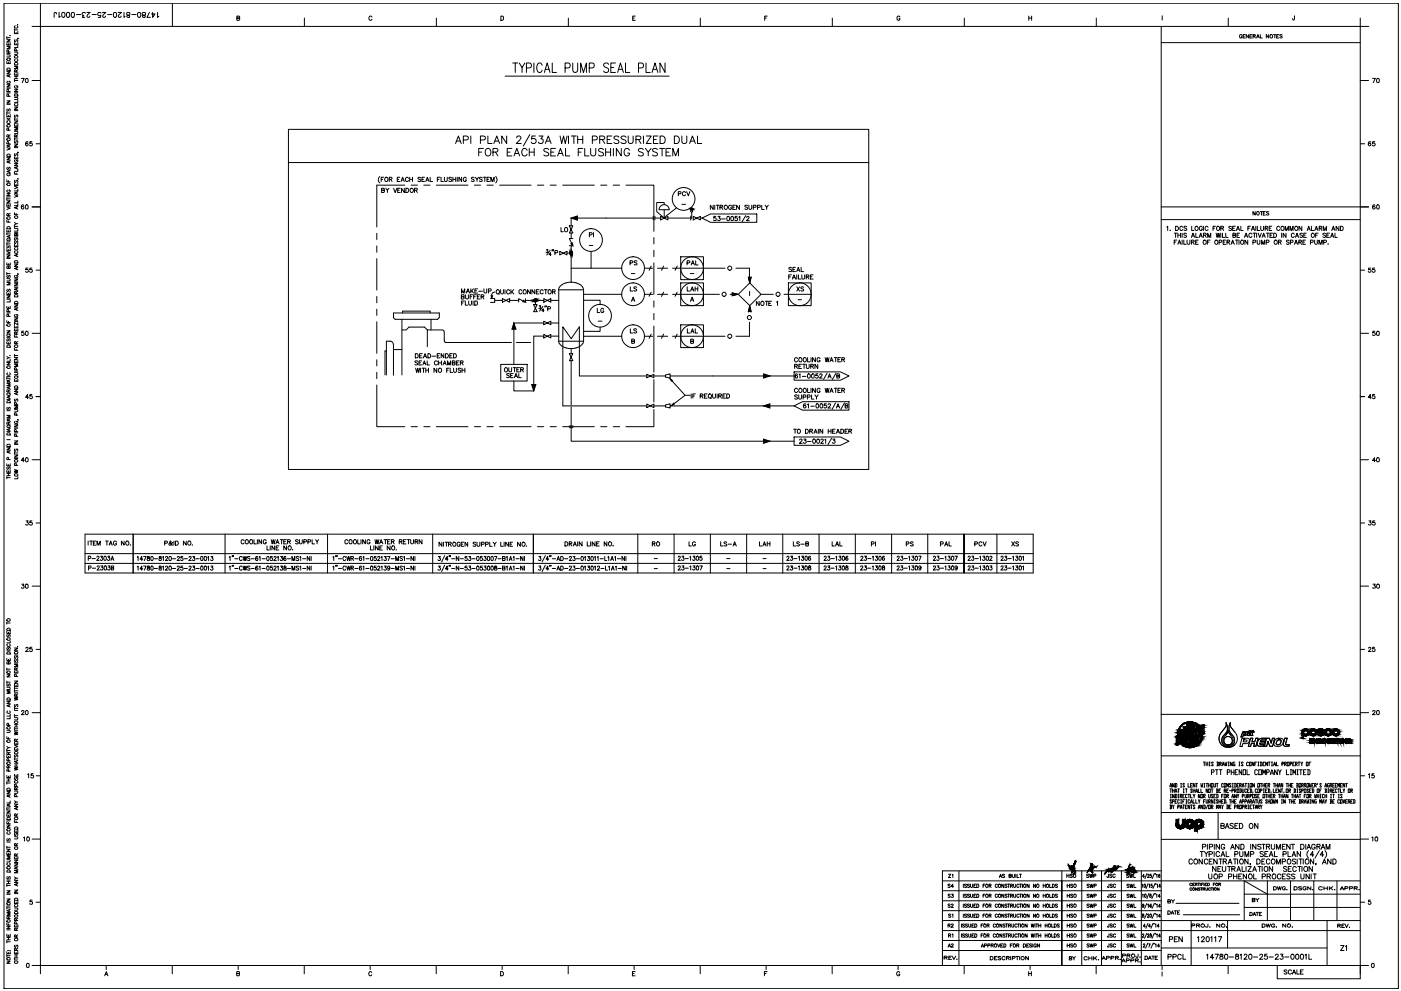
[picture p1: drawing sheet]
<svg xmlns="http://www.w3.org/2000/svg" width="420mm" height="297mm" viewBox="0 0 420 297" stroke-linecap="round" stroke-linejoin="round" font-family="sans-serif">
<!-- layer: BOR-A1-ISBL|BOR -->
<g fill="none" stroke="#000" stroke-width=".3">
<path d="M1.2 1h418.2v295.3h-418.2zM12.1 7.9h395.8v281.5h-395.8zM12.1 1v6.9M51.7 1v6.9M370.3 219.4l-1.3-1.7v-1.1a3 3 0 0 0 1 4.2 1.88 1.88 0 0 1-1.6 3M372.7 219.3l.4 .2v-.2l.8 .1a.73 .73 0 0 1 0 .9 .73 .73 0 0 1-.9 .2l.4-.4 .1-.5h-.4l-.4 1.3h-.5zM374.1 219.3l-.1 .2 .1-.2 1-.4-.1 .4h.3l.6-.4-.1 .4h.3l-.4 .2-.1 .6 .1 .4-.7-.1 .2-.9h-.3l-.2 .6 .2 .4-.7-.1 .2-.9h-.4h.4l-.2 .9 .7 .1-.2-.2 .2-.8h.3l-.2 .9 .7 .1-.1-.2 .1-.8 .4-.2h-.3l.1-.4-.6 .4h-.3l.1-.4zM407.9 214.1h-59.7v68.4M348.2 226.6h59.7M350.9 235.9l.2-1.1 .3 1.1M350.9 235.6h.5M350.9 236.5h.5"/>
<path d="M351 238.1h.3M351 239.1h.3M351.1 236.5v1M351.1 238.1v1M351.4 239.9l-.1-.2-.4 .2 .5 .7-.1 .1-.4-.1M351.6 236.5v1M351.6 237h.5M352.1 234.8v1.1l-.5-1.1v1.1M352.1 238.1v1l-.5-1v1M352.1 236.5v1M352.4 234.8h.4l.1 .2v.8l-.5 .1M352.4 237.5l.3-1 .2 1"/>
<path d="M352.4 238.1l.5 .2v.7l-.5 .1M352.4 237.2h.5M352.5 234.8v1.1M352.5 238.1v1M352.9 239.7h-.5v1h.5M353.2 236.5h.5M353.3 238.1h.3M353.3 239.1h.3M353.5 236.5v1M353.5 238.1v1M353.7 239.9l-.1-.2-.4 .2v.7l.1 .1 .4-.1M354 238.6h.3v-.5h-.3v1"/>
<path d="M354.1 234.8h.2M354.1 235.9h.2M354.1 238.6l.4 .5M354.1 239.7h.2M354.2 234.8v1.1M354.2 239.7v1M354.7 238.6h.3M354.9 236.5h.2M354.9 237.5h.2M355 236.5v1M355.2 235l-.3-.2-.2 .2 .5 .8-.1 .1-.4-.1M355.2 238.1h-.5v1h.5"/>
<path d="M355.2 239.7h-.5v1M355.5 236.5h.5M355.7 239.7h.2M355.8 236.5v1M355.8 239.7v1M356 238.3l-.1-.2-.4 .2v.7l.2 .1 .3-.1M356.3 234.8v1.1h.5M356.3 238.1h.5M356.5 238.1v1M356.8 239.9l-.1-.2-.4 .2v.7l.1 .1 .4-.1M357.1 238.1v1h.5M357.1 235.4h.2"/>
<path d="M357.6 234.8h-.5v1.1h.5M357.6 236.6l-.2-.1-.3 .1 .5 .8-.2 .1-.3-.1M357.8 238.1l.3 1M357.8 239.7v1h.6M357.8 237h.6M357.8 236.5v1M358.4 234.8v1.1l-.6-1.1v1.1M358.4 236.5v1M358.4 238.1l-.3 .5M358.6 237.5l.3-1 .2 1M358.6 239.7v1h.5M358.6 234.8h.5"/>
<path d="M358.6 237.2h.5M358.9 234.8v1.1M359.4 236.5v1h.5M359.4 239.7l.2 1M359.9 238.1v1l-.5-1v1M359.9 239.7l-.3 .5M360.1 234.8l.2 1.1 .1-.5 .2 .5 .1-1.1M360.1 236.5v1h.6M360.1 238.1h.6v1h-.6zM360.9 228.4h.5M360.9 238.6h.4v-.5h-.4v1M361.1 234.8h.2"/>
<path d="M361.1 235.9h.2M361.1 238.6l.4 .5M361.2 228.4v1.1M361.2 234.8v1.1M361.5 239.7h-.6v1M361.7 239.7l.1 1 .4-.1v-.9M361.7 228.4v1.1M361.7 229h.5M361.7 234.8h.5M362 234.8v1.1M362.2 236.5v1l-.5-1v1M362.2 228.4v1.1"/>
<path d="M362.5 236.5h.5v1h-.5zM362.5 238.1l.1 1 .4-.1v-.9M362.5 235.4h.5M362.5 234.8v1.1M362.6 228.4h.3M362.6 229.5h.3M362.8 228.4v1.1M363 234.8v1.1M363.3 234.8h.5v1.1h-.5zM363.3 236.5h.5M363.3 231.5h.6l.2-.3-.2-.5h-.6v1.5M363.5 236.5v1"/>
<path d="M363.8 238.3l-.1-.2-.4 .2 .5 .7-.1 .1-.4-.1M363.8 239.7v1l-.5-1v1M363.9 228.6l-.5-.2-.1 .2 .6 .8-.2 .1-.4-.1M364 234.8l.2 1.1 .3-.1v-1M364 238.6h.3M364.2 239.7h.2M364.3 239.7v1M364.5 230.7h.8M364.5 238.1h-.5v1h.5M364.8 236.5h.4v.5M364.8 238.1l.5 .2v.7l-.5 .1M364.8 234.8h.5"/>
<path d="M364.9 228.4h.5l.1 .2v.8l-.6 .1M364.9 237h.3l.1 .4-.5 .1M364.9 230.7v1.5M364.9 236.5v1M364.9 238.1v1M365.1 234.8v1.1M365.1 228.4v1.1M365.3 239.9l-.1-.2-.4 .2 .5 .7-.1 .1-.4-.1M365.6 237h.3M365.6 239.7v1M365.7 230.7h.8M365.8 229l.5-.2-.1-.4h-.4v1.1"/>
<path d="M365.9 229l.4 .5M366.1 230.7v1.5M366.1 236.5h-.5v1h.5M366.1 239.7v1M366.4 238.6h.2M366.6 229.5l.2-1.1 .3 1.1M366.6 229.2h.5M366.9 235l-.2-.2-.3 .2v.8l.1 .1 .4-.1M366.9 238.1h-.5v1M366.9 239.7h-.5v1h.5M367.1 234.8h.5v1.1h-.5zM367.1 237h.4v-.5h-.4v1"/>
<path d="M367.1 238.1h.5v1h-.5zM367.1 239.7l.5 .2v.7l-.5 .1M367.3 237l.3 .5M367.3 239.7v1M367.4 228.4l.1 1.1 .1-.5 .2 .5 .1-1.1M367.6 220.4l.7-1.4-.5 1.1a1.77 1.77 0 0 0-1.1 1.7 1.77 1.77 0 0 0 1.3 1.6l.3 .1M367.9 238.6h.4v-.5h-.4v1M367.9 237h.3M368 238.6l.4 .5M368.1 231.5h.6l.2-.3-.2-.5h-.6v1.5M368.2 223.8a1.93 1.93 0 0 1-1.8-1.4 1.93 1.93 0 0 1 .8-2.1 2.73 2.73 0 0 0 .5-3.7l.1 .6-.3 .8a5.3 5.3 0 0 0-1.9 3.4 2.6 2.6 0 0 0 2.6 2.6M368.2 223.8v.2"/>
<path d="M368.3 228.4h.3M368.3 229.5h.3M368.3 223.3v.2M368.4 234.8v1.1l-.5-1.1v1.1M368.4 236.5h-.5v1h.5M368.4 223.8v.2M368.5 228.4v1.1M368.7 237h.5M368.7 239.7h.5M368.9 239.7v1M369.1 220.4l-.8-1.4 .3 .8a3.1 3.1 0 0 1 1.2 2.5l-.6 .9-.9 .3M369.2 235l-.4-.2-.1 .2 .5 .8-.1 .1-.4-.1"/>
<path d="M369.2 230.7v1.5M369.2 231.5h.8M369.5 237h.3v-.5h-.3v1M369.5 239.1l.2-1 .3 1M369.5 238.8h.5M369.5 239.7v1M369.5 228.4v1.1l-.5-1.1v1.1M369.6 234.8h.2M369.6 235.9h.2M369.7 234.8v1.1M370 239.7v1M370 230.7v1.5"/>
<path d="M370.2 221.4l-.1-.3a4.2 4.2 0 0 1-1.5-3.5l.4-1-.1 .6 .3 .8a5.3 5.3 0 0 1 1.9 3.4 2.6 2.6 0 0 1-2.7 2.6M370.2 222.5l-.8 1-1 .3M370.2 234.8l.6 .2v.8l-.6 .1M370.2 237h.4l.2-.4-.6-.1v1M370.3 223.3l-.8 .5-1.1 .2M370.3 228.4l-.5 .2 .2 .9h.3l-.1-.5M370.3 234.8v1.1M370.3 237l.5 .5M370.4 231.5h.4M370.8 238.1v1l-.6-1v1M370.8 239.7h-.6v1h.6M371 236.5h.5v1h-.5z"/>
<path d="M371 238.1l.3 1M371 235.4h.3M371.2 230.7h-.8v1.5h.8M371.5 234.8h-.5v1.1h.5M371.5 238.1l-.2 .5M371.6 228.4h.2M371.6 229.5h.2M371.7 228.4v1.1M371.8 235.4l.5-.2-.1-.4h-.4v1.1M371.8 236.5l.5 .1v.8l-.5 .1M371.9 235.4l.4 .5M371.9 236.5v1"/>
<path d="M372.4 230.7v1.5l-.8-1.5v1.5M372.5 221.3h.6l-.3 1.1h.9l.3-.4-.9-.2v-.5h1.1a.86 .86 0 0 1 .4 .9 .86 .86 0 0 1-.7 .7h-1.2l-.2 .8h-.7zM372.5 235.9l.3-1.1 .3 1.1M372.5 236.5l.2 1 .4-.1v-.9M372.5 238.6l.6-.2-.2-.3h-.4v1M372.5 235.6h.6M372.8 230.7h.8v1.5h-.8zM372.8 228.6l-.4-.2-.1 .2 .5 .8-.1 .1-.4-.1M373.4 238.1l.1 1 .4-.1v-.9M373.4 234.8h.5M373.6 234.8v1.1M373.9 236.6l-.2-.1-.3 .1v.8l.1 .1 .4-.1"/>
<path d="M374 230.7v1.5h.7M374.1 238.6l.5-.2-.1-.3h-.4v1M374.1 237h.3M374.2 234.8h.3M374.2 235.9h.3M374.2 238.6l.4 .5M374.4 234.8v1.1M374.4 228.6l-.1-.2-.4 .2v.8l.1 .1 .4-.1M374.6 236.5h-.5v1h.5M374.7 228.4h.5v1.1h-.5zM374.9 234.8h.5v1.1h-.5zM374.9 236.5l.5 .1v.8l-.5 .1"/>
<path d="M374.9 238.6h.4v-.5h-.4v1M375 236.5v1M375 221.3h.7l-.2 1h.9l.2-1h.7l-.6 2.4h-.7l.2-.9h-.9l-.3 .9h-.6zM375.6 238.1h.6v1h-.6zM375.8 237.4l-.2 .3M376.1 228.4v1.1l-.6-1.1v1.1M376.2 234.8v1.1l-.6-1.1v1.1M376.3 229h.3M376.4 239.7h.6M376.7 239.7v1M376.9 228.4h-.6v1.1M377 236.6l-.2-.1-.4 .1v.8l.2 .1 .4-.1"/>
<path d="M377 238.3l-.2-.2-.4 .2 .6 .7-.2 .1-.4-.1M377.1 231l-.2-.3h-.4l-.2 .3v.9l.2 .3h.4l.2-.3M377.2 234.8h.5v1.1h-.5zM377.2 236.5h.5v1h-.5zM377.2 239.7l.1 1 .4-.1v-.9M377.2 238.6h.3M377.2 228.4h.3M377.2 229.5h.3M377.4 228.4v1.1M377.5 221.8l.9-.5h1.3l-.2 .5h-1.2l-.3 .4 1.4 .1-.2 .4h-1.4l.2 .5h1.2l-.2 .5h-1.2a1.04 1.04 0 0 1-.8-.8 1.04 1.04 0 0 1 .5-1.1zM377.5 230.7h.8v1.5h-.8zM377.7 238.1h-.5v1h.5"/>
<path d="M377.9 228.4h.4l.2 .2v.8l-.6 .1M378 237h.3l.2-.4-.5-.1v1M378 234.8h.5M378.1 228.4v1.1M378.2 234.8v1.1M378.5 239.9l-.4-.2-.1 .2 .5 .7-.2 .1-.3-.1M378.7 232.2v-1.5l.4 1 .4-1v1.5M378.8 238.1h.5v1h-.5zM378.8 229h.2M378.8 235.4h.5M378.8 234.8v1.1M378.9 236.5h.3"/>
<path d="M378.9 237.5h.3M379 236.5v1M379.3 228.4h-.5v1.1h.5M379.3 234.8v1.1M379.5 235.4h.3M379.5 237h.3M379.5 238.1h.5M379.8 238.1v1M379.8 221.3h.9l.5 1.5 .4-1.5h.7l-.7 2.4h-.8l-.5-1.5-.4 1.5h-.7zM379.9 231.5h.6l.2-.3-.2-.5h-.6v1.5M380 234.8h-.5v1.1h.5M380 236.5h-.5v1h.5"/>
<path d="M380 239.9l-.1-.2-.4 .2 .5 .7-.1 .1-.4-.1M380.1 228.4v1.1l-.5-1.1v1.1M380.3 235.4l.5-.2-.1-.4h-.4v1.1M380.3 236.5l.5 .1v.8l-.5 .1M380.3 238.6h.5M380.3 238.1v1M380.3 239.7v1M380.4 228.4h.5M380.4 235.4l.4 .5M380.4 236.5v1M380.6 228.4v1.1M380.8 238.1v1"/>
<path d="M380.8 239.7v1M381.1 232.2l.3-1.5 .5 1.5M381.1 231.7h.8M381.1 239.7h.5v1h-.5zM381.1 238.6h.3M381.2 237.4l-.1 .3M381.3 228.4h.3M381.3 229.5h.3M381.5 228.4v1.1M381.6 238.1h-.5v1h.5M381.9 236.5v1h.5M381.9 238.6h.3v-.5h-.3v1"/>
<path d="M381.9 239.7l.1 1 .1-.5 .1 .5 .2-1M381.9 234.8h.5M382 229.5l.3-1.1 .2 1.1M382 229.2h.5M382 238.6l.4 .5M382.1 234.8v1.1M382.6 235.4h.5M382.6 234.8v1.1M382.6 237h.3M382.8 228.4v1.1h.5M383 230.7v1.5l-.8-1.5v1.5M383.1 236.5h-.5v1h.5"/>
<path d="M383.1 239.7v1l-.5-1v1M383.1 234.8v1.1M383.4 235.9l.3-1.1 .2 1.1M383.4 235.6h.5M383.4 238.1h.5M383.4 230.7l.4 .8v.7M383.5 221.7v-.4a1.44 1.44 0 0 0-1.3 .8 1.44 1.44 0 0 0 .2 1.5 1.55 1.55 0 0 0 2-.2 1.55 1.55 0 0 0 .1-2l-1-.1v.4l-.5 .3-.3 .7a.62 .62 0 0 0 .6 .7 .62 .62 0 0 0 .7-.5l.2-.9-.3-.3M383.5 221.7l-.5 .3-.3 .7a.62 .62 0 0 0 .6 .7 .62 .62 0 0 0 .7-.5l.2-.9-.3-.3M383.5 221.7h.4M383.7 238.1v1M383.9 236.5v1l-.5-1v1M384.2 236.5h.5"/>
<path d="M384.2 238.6h.5M384.2 238.1v1M384.2 230.7l-.4 .8M384.3 239.7h.3M384.4 229l.6-.2-.2-.4h-.4v1.1M384.4 236.5v1M384.4 239.7v1M384.7 234.8v1.1l-.5-1.1v1.1M384.7 238.1v1M385 239.1l.2-1 .3 1M385 238.8h.5M385.1 237.4l-.1 .3"/>
<path d="M385.2 229h.5v-.6h-.5v1.1M385.3 221.3h.7l-.5 1.8 1.2 .1-.1 .5h-1.1a.63 .63 0 0 1-.6-.9l.4-1.5-.4 1.5a.63 .63 0 0 0 .6 .9h1.1l.1-.5-1.2-.1 .5-1.8zM385.4 229l.4 .5M385.5 239.7v1l-.5-1v1M385.7 236.5h.6v1h-.6zM385.7 234.8h.6M385.8 230.7v1.5h.8M386 234.8v1.1M386.1 228.4h.5v1.1h-.5zM386.3 238.1v1l-.6-1v1M386.5 237l.5-.2-.1-.3h-.4v1M386.5 235.4h.5"/>
<path d="M386.5 234.8v1.1M386.5 239.7h.5M386.6 237l.4 .5M386.8 239.7v1M386.9 229h.4v-.6h-.4v1.1M387 230.7h.4M387 232.2h.4M387 234.8v1.1M387.2 230.7v1.5M387.3 235.4h.2M387.3 238.1h.5M387.3 239.7v1"/>
<path d="M387.5 238.1v1M387.7 229h.3M387.7 232.2v-1.5l.5 1 .3-1v1.5M387.8 234.8h-.5v1.1h.5M387.8 239.7v1M388 236.5l.5 .1v.8l-.5 .1M388 238.6h.5M388 238.1v1M388.2 236.5v1M388.2 228.4h-.5v1.1h.5M388.5 229l.6-.2-.2-.4h-.4v1.1M388.5 239.7h-.5v1h.5"/>
<path d="M388.5 238.1v1M388.6 229l.5 .5M388.8 234.8h.4v.6M388.8 239.1l.3-1 .3 1M388.8 238.8h.6M388.9 230.7h.5M388.9 232.2h.5M389 235.4h.2l.2 .4-.6 .1M389 234.8v1.1M389 236.5h.2M389 237.5h.2M389.1 236.5v1"/>
<path d="M389.1 230.7v1.5M389.3 228.4h.6M389.6 228.4v1.1M389.6 234.8h.5v1.1h-.5zM389.6 239.7l.5 .2v.7l-.5 .1M389.6 238.1h.5M389.7 230.7h.8M389.7 239.7v1M389.9 238.1v1M390.1 228.4l.3 1.1M390.1 236.6l-.1-.1-.4 .1 .5 .8-.1 .1-.4-.1M390.1 230.7v1.5"/>
<path d="M390.4 235.4l.5-.2-.1-.4h-.4v1.1M390.4 237h.4v-.5h-.4v1M390.5 235.4l.4 .5M390.7 228.4l-.3 .6M390.9 231.5h.4M391.1 235.4h.5v-.6h-.5v1.1M391.1 236.5h.6v1h-.6zM391.1 238.6h.3M391.3 235.4l.4 .5M391.7 230.7h-.8v1.5h.8M391.7 238.1h-.6v1M391.8 228.4h.5v1.1h-.5z"/>
<path d="M391.9 234.8h.5v1.1h-.5zM391.9 238.1h.5v1h-.5zM391.9 239.7l.2 1 .1-.5 .1 .5 .1-1M392.1 230.7h.6l.2 .3v.9l-.2 .3h-.6M392.3 230.7v1.5M392.4 236.6l-.1-.1-.4 .1 .5 .8-.1 .1-.4-.1M392.6 229h.2M392.7 234.8l.1 1.1 .2-.5 .1 .5 .1-1.1M392.7 238.6h.4v-.5h-.4v1M392.7 237h.3M392.8 238.6l.4 .5M392.8 239.7h.3"/>
<path d="M393 239.7v1M393.1 228.4h-.5v1.1M393.2 236.5h-.5v1h.5M393.5 236.5l.5 .1v.8l-.5 .1M393.5 235.4h.2M393.6 236.5v1M394 234.8h-.5v1.1h.5M394 239.7v1l-.5-1v1M394.3 235.4l.5-.2-.2-.4h-.3v1.1M394.3 238.1l.1 1 .1-.5 .1 .5 .2-1M394.4 235.4l.4 .5M394.8 239.7l-.5 .2 .1 .8h.4l-.2-.5"/>
<path d="M395 236.5h.5v1h-.5zM395 238.6h.5M395 238.1v1M395.2 234.8l-.2 .4M395.5 238.1v1M395.8 237h.2M395.9 238.1h.3M395.9 239.1h.3M396 238.1v1M396.3 235l-.4-.2-.1 .2 .5 .8-.1 .1-.4-.1M396.3 236.5h-.5v1M397.1 238.3l-.1-.2-.4 .2v.7l.1 .1 .4-.1"/>
<path d="M397.4 235.9l.2-1.1 .3 1.1M397.4 236.5l.5 .1v.8l-.5 .1M397.4 239.7l.2 1M397.4 235.6h.5M397.4 238.6h.5M397.4 238.1v1M397.5 236.5v1M397.9 238.1v1M397.9 239.7l-.3 .5M398.2 236.5h.3M398.2 237.5h.3M398.4 236.5v1"/>
<path d="M398.6 234.8l-.5 .2 .1 .9h.4l-.1-.5M398.9 235.4h.4v-.6h-.4v1.1M398.9 237h.4v-.5h-.4v1M398.9 239.7h.4v.5M399 235.4l.4 .5M399 237l.4 .5M399 238.1h.3M399 239.1h.3M399 239.7v1M399.2 238.1v1M399.7 235.4h.2M399.7 237h.2"/>
<path d="M399.7 238.1h.5M399.9 238.1v1M400.2 234.8h-.5v1.1h.5M400.2 236.5h-.5v1h.5M400.2 239.7h-.5v1h.5M400.4 235.4h.3M401 234.8h-.6v1.1h.6M401 236.6l-.2-.1-.4 .1v.8l.2 .1 .4-.1M401.2 235.9v-1.1l.3 .8 .3-.8v1.1M401.2 236.5h.6M401.3 238.1h.3M401.3 239.1h.3"/>
<path d="M401.5 236.5v1M401.5 238.1v1M401.8 239.9l-.2-.2-.4 .2 .1 .8 .5-.1M402 236.5v1h.5M402 239.7h.5v1h-.5zM402 235.4h.3M402.5 234.8h-.5v1.1h.5M402.5 238.3l-.1-.2-.4 .2 .5 .7-.1 .1-.4-.1M402.8 236.5l.2 1M402.8 239.7l.2 1 .3-1M403.3 234.8v1.1l-.5-1.1v1.1M403.3 236.5l-.3 .5"/>
<path d="M403.5 234.8h.6M403.8 234.8v1.1M404.1 239.7h-.6v1h.6M404.3 236.5h.5v1h-.5zM405.1 237h.4v-.5h-.4v1M405.2 237l.4 .5M405.6 239.7h-.5v1h.5M405.9 239.7l.5 .2v.7l-.5 .1M406 239.7v1M348.2 251.6h59.7M348.2 243.5h59.7M350.9 241.3l.5 .2-.1 .4"/>
<path d="M351 241.9h.3l.1 .3-.5 .2M351 241.3v1.1M351.6 240.2h.4v-.5h-.4v1M351.6 241.3l.3 1.1M352.1 241.3l-.2 .6M352.4 240.2h.3M353.2 241.9l.5-.2-.1-.4h-.4v1.1M354 242.4l.2-1.1 .3 1.1M354 242h.5M354.1 240.7h.2M354.7 240.2h.3M354.7 241.3h.5"/>
<path d="M355 241.3v1.1M355.5 241.9h.3M355.7 240.7h.2M356 241.3h-.5v1.1h.5M356.8 241.3v1.1l-.5-1.1v1.1M357.1 240.7l.2-1 .3 1M357.1 240.4h.5M357.1 241.3h.5M357.3 241.3v1.1M358.4 241.5l-.2-.2-.4 .2 .6 .7-.2 .2-.4-.2M359.4 242.4l.2-1.1 .3 1.1M359.4 242h.5"/>
<path d="M360.7 241.3v1.1l-.6-1.1v1.1M360.9 241.3l.6 .2v.7l-.6 .2M360.9 240.2h.3M361.1 241.3v1.1M362.2 241.3l-.5 1.1M362.5 240.2h.4v-.5h-.4v1M362.5 241.3h.5v1.1h-.5zM362.6 240.2l.4 .5M363.3 241.9l.5-.2-.1-.4h-.4v1.1M363.4 241.9l.4 .5M364.2 240.7h.2M364.8 242.4v-1.1l.3 .7 .2-.7v1.1"/>
<path d="M365.3 243.5v8.1M365.6 242.4l.3-1.1 .2 1.1M365.6 240.2h.5M365.6 242h.5M366.4 241.3l.2 1.1M366.4 240.2h.2M366.9 241.3l-.3 .6M367.9 241.3h.4v.6M367.9 240.6v.1M368 241.9h.3l.1 .3-.1 .2h-.4M368 241.3v1.1M368.7 241.9h.2"/>
<path d="M369.2 241.3h-.5v1.1h.5M369.5 240.2h.5M370.2 241.9h.4l.2-.4-.6-.2v1.1M370.2 240.2h.3M371 241.9l.5-.2-.1-.4h-.4v1.1M371.2 241.9l.3 .5M371.8 240.7l.2-1 .3 1M371.8 241.3h.5v1.1h-.5zM371.8 240.4h.5M372.5 240.2h.4v-.5h-.4v1M372.5 241.9l.6-.2-.2-.4h-.4v1.1M373.4 240.2h.3v-.5h-.3v1"/>
<path d="M373.4 241.9l.5-.2-.2-.4h-.3v1.1M373.5 241.9l.4 .5M374.1 240.7l.3-1 .2 1M374.1 240.4h.5M374.2 241.3h.3M374.2 242.4h.3M374.4 241.3v1.1M374.9 240.2h.4v-.5h-.4v1M374.9 241.9h.2M375 240.2l.4 .5M375.4 241.3h-.5v1.1h.5M375.6 240.7l.3-1 .3 1"/>
<path d="M375.6 240.4h.6M375.6 241.3h.6M375.9 241.3v1.1M376.4 242.4l.3-1.1 .3 1.1M376.4 242h.6M377.2 241.9l.5-.2-.1-.4h-.4v1.1M377.3 241.9l.4 .5M378 241.3l.2 1.1M378.5 241.3l-.3 .6M380.3 240.2h.5M384.3 240.7h.3M387.3 240.2h.5"/>
<path d="M388 240.2h.3M390.4 240.2h.4v-.5h-.4v1M390.5 240.2l.4 .5M391.1 240.7l.3-1 .3 1M391.1 240.4h.6M392.8 240.7h.3M395.8 240.7v-1l.2 .7 .3-.7v1M396.6 240.7l.2-1 .3 1M396.6 240.4h.5M399 240.2h.3l.1 .4-.5 .1M399.7 240.2h.2M403.5 240.2h.3"/>
<path d="M404.3 240.2h.4v-.5h-.4v1M404.5 240.2l.3 .5M405.1 240.2h.3M282.6 278.9h125.3M282.6 275.9h125.3M282.6 264h125.3M282.6 273h65.6M282.6 270h65.6M282.6 267h65.6M287.6 261v28.4M318.4 261v28.4v-25.4M324.4 261v28.4"/>
<path d="M330.3 261v28.4M336.3 261v28.4M342.3 261v28.4M348.2 261h-65.6v28.4M350.2 273h.4a.52 .52 0 0 1 .4 .5 .52 .52 0 0 1-.4 .5h-.4zM350.2 270.2l.8-.2-.3-.3h-.5v1l.8-.1v-.3l-.3-.1M351.2 274l.4-1 .4 1M351.3 269.7l.5 .5v.5M351.3 273.7h.5M352.1 273h.8M352.2 269.7l-.4 .5M352.5 273v1"/>
<path d="M352.7 270.8h18.9M353.1 273.5h.4M353.8 273h-.7v1h.7M354.9 274.2h16.9M357.2 275.9v13.5M357.4 277.5l.8-.1 .1-.3-.9-.2v1M357.4 264.9a.35 .35 0 0 0-.5-.1 .35 .35 0 0 0 0 .5 .35 .35 0 0 0 .5 0M357.4 266.3a.33 .33 0 0 0-.5-.1 .33 .33 0 0 0 0 .5 .33 .33 0 0 0 .5 0M357.7 265h.3M358.2 264.7h-.5v.8h.5M358.5 265h.5v-.2l-.5-.1v.8M358.7 265l.3 .5"/>
<path d="M358.8 277.4h.8l.2-.3-1-.2v1M359.1 266.1v.8l-.6-.8v.8M359.2 264.7h.6M359.3 277.4l.5 .5M359.5 264.7v.8M359.9 266.2h-.6l.6 .5-.2 .2-.4-.2M360 264.7v.8M360.1 266.1h.5M360.3 265h.4M360.3 266.1v.8M360.8 266.4l.5-.2-.5-.1v.8M360.9 264.7h-.6v.8"/>
<path d="M361 264.7v.8M361.1 266.4l.2 .5M361.4 265h.3M361.6 266.1v.6l.2 .2 .3-.2v-.6M361.9 264.7h-.5v.8h.5M362.1 264.7h.3a.39 .39 0 0 1 .3 .4 .39 .39 0 0 1-.3 .4h-.3zM362.3 276.9v.8a.35 .35 0 0 1-.4 .2 .35 .35 0 0 1-.3-.3M362.9 277.8h.1M363 266.3a.31 .31 0 0 0-.5-.1 .31 .31 0 0 0 0 .5 .31 .31 0 0 0 .5 0M363.1 266.1h.6M363.4 266.1v.8M363.9 265h.3"/>
<path d="M363.9 266.1v.8M364.4 264.7h-.5v.8M365.5 265h.5l.1-.2-.6-.1v.8M365.6 266.1v.8l-.5-.8v.8M365.8 265l.3 .5M365.8 276.9v1l-.9-1v1M367.8 277.9h.2zM368.1 275.9v8.2M373.1 268h34.8M373.1 272h34.8M374.8 273.5h.4a.5 .5 0 0 1 .4 .5 .5 .5 0 0 1-.4 .4h-.4zM375.6 269.7h.6l.1-.3-.7-.1v1l.7-.1v-.3l-.2-.2"/>
<path d="M375.8 274.4l.4-.9 .4 .9M375.9 274.1h.5M376.6 269.3l.5 .4v.6M376.7 273.5h.7M377 273.5v.9M377.5 269.3l-.4 .4M377.7 273.9h.4M378.3 273.5h-.6v.9h.6M378.5 276.9h.4a.49 .49 0 0 1 .5 .5 .49 .49 0 0 1-.5 .5h-.4zM379.7 276.9l.3 1 .3-1 .4 1 .3-1M380.1 268l-7-4v11.9M380.1 264v11.9"/>
<path d="M381.9 265.8h.5a.49 .49 0 0 1 .4 .5 .49 .49 0 0 1-.4 .4h-.5zM382.3 277.2a.52 .52 0 0 0-.8-.2 .52 .52 0 0 0 0 .8 .52 .52 0 0 0 .8-.2h-.4M382.8 277.8h.1M383.1 265.8l.3 .9 .3-.9 .3 .9 .3-.9M385.5 266a.48 .48 0 0 0-.8-.2 .48 .48 0 0 0 0 .8 .48 .48 0 0 0 .8-.2h-.3M385.6 276.9v1l-.9-1v1M385.9 266.7h.1M387 264v11.9M387.6 277.8h.1M388.1 265.8h.4a.49 .49 0 0 1 .5 .5 .49 .49 0 0 1-.5 .4h-.4zM390.4 265.9h-1l.2 .2 .8 .3-.4 .3-.6-.1M391.7 266a.53 .53 0 0 0-.8-.1 .53 .53 0 0 0 0 .8 .53 .53 0 0 0 .8-.2l-.3-.1"/>
<path d="M393.1 265.8v.9l-.9-.9v.9M393.7 266.7h.1M394 264v11.9M396.6 266a.58 .58 0 0 0-.9-.2 .58 .58 0 0 0-.1 .8l.6 .1 .4-.2M397.1 265.8v.9M397.1 266.2h1M398 275.9v13.5M398.1 265.8v.9M398.7 265.8v.9M399 266.2l.7 .5M399.7 265.8l-1 .6M400.3 266.7h.1"/>
<path d="M401 264v11.9M401.2 277.5h.7l.1-.3-.8-.2v1M401.6 277.5l.4 .5M401.9 266.7l.6-.9 .5 .9M402.1 266.4h.7M402.4 277.5h.5M403.2 277h-.8v1h.8M403.3 266.3l.8-.1 .2-.3-1-.1v.9M403.4 277l.4 1 .5-1M404.7 277.9h.1M404.7 266.3l.8-.1 .2-.3-1-.1v.9M406.1 266.2h.8l.1-.3-.9-.1v.9"/>
<path d="M406.6 266.2l.4 .5M407.6 266.7h.1M282.6 284.9h65.6M282.6 281.9h65.6M283.1 287.1l.8-.1 .2-.2-1-.2v1M283.6 287.1l.5 .5M284.5 287.1h.5M285.3 286.6h-.8v1h.8M285.6 286.6l.5 1 .5-1M287 287.5h.1M297 286.7h.4a.51 .51 0 0 1 .4 .5 .51 .51 0 0 1-.4 .5h-.4zM298.3 287.1h.4"/>
<path d="M299 286.7h-.7v1h.7M300.2 286.9l-.3-.2-.6 .2 .8 .4-.1 .4-.7-.2M301.4 286.9a.49 .49 0 0 0-.7-.1 .49 .49 0 0 0 0 .8 .49 .49 0 0 0 .7-.2M301.9 287.1h.7l.1-.2-.8-.2v1M302.3 287.1l.4 .6M303.1 286.7v1M303.6 287.2h.5l.3-.3-.8-.2v1M304.6 286.7h.9M305.1 286.7v1M305.8 286.7v1M308.4 286.7v1l-.8-1v1M320.7 287.2h.5l.3-.3-.8-.2v1h.7l.1-.3-.3-.2"/>
<path d="M321.7 286.7l.4 .5v.5M322.5 286.7l-.4 .5M326.1 287a.53 .53 0 0 0-.8-.2 .53 .53 0 0 0 0 .8 .53 .53 0 0 0 .8-.1M326.5 286.7v1M326.5 287.2h1M327.5 286.7v1M328 286.7v1M328.3 287.1l.6 .6M328.9 286.7l-.9 .7M329.5 287.6h.1M330.5 287.7l.5-1.1 .5 1.1M330.7 287.3h.6"/>
<path d="M331.8 287.1h.8l.1-.4-.9-.1v1.1M333.2 287.1h.7l.1-.4-.8-.1v1.1M334.5 287.1h.8l.1-.2-.9-.3v1.1M335 287.1l.4 .6M335.9 287.5h.1M336.4 288.4l.5-1 .6 1M336.6 286.5l.8-.1 .1-.4h-.9v1M336.6 288h.7M337.8 287.9h.8l.1-.3-.9-.2v1M338 286.4h.8l.1-.4h-.9v1M338.5 286.4l.4 .6M339.1 287.9h.8l.1-.3-.9-.2v1"/>
<path d="M340.5 287.9l.8-.1 .1-.2-.9-.2v1M340.9 287.9l.5 .5M341.3 286v.7a.32 .32 0 0 1-.4 .3 .32 .32 0 0 1-.2-.4M341.9 286.9h.1M341.9 288.3h.1M343.4 286.6h.4a.5 .5 0 0 1 .4 .5 .5 .5 0 0 1-.4 .5h-.4zM344.4 287.6l.4-1 .5 1M344.6 287.3h.5M345.4 286.6h.8M345.8 286.6v1M346.4 287.1h.5M347.1 286.6h-.7v1h.7"/>
<path d="M348.2 284.1h49.8M350.3 286.8h.8l.1-.6-.9-.2v1.5M350.7 281.6l.9-.1v-.6l-.9-.1v1.5M351.8 286.8h.8l.1-.6-.9-.2v1.5M352.2 281.5h.6M353.1 280.8h-.9v1.5h.9M354.3 286.4a.55 .55 0 0 0-.7-.4 .55 .55 0 0 0-.4 .6v.4a.55 .55 0 0 0 .4 .5 .55 .55 0 0 0 .7-.3M354.6 280.8v1.5l-1.1-1.5v1.5M354.8 286v1.5h.8M383 289.4v4h24.9v-4M386 290.9l-.3-.2-.5 .1v.4l.6 .2 .2 .4-.3 .2-.6-.2M387.3 291a.55 .55 0 0 0-.8-.1 .55 .55 0 0 0 0 .8 .55 .55 0 0 0 .8 0"/>
<path d="M387.6 292l.5-1.3 .5 1.3M387.8 291.5h.6M388.9 290.7v1.3h.8M390 291.3h.5M390.8 290.7h-.8v1.3h.8"/>
<circle cx="368.3" cy="222" r="1.27"/>
<circle cx="358" cy="266.4" r=".35"/>
<circle cx="360.7" cy="277.5" r=".53"/>
<circle cx="364.5" cy="266.4" r=".35"/>
<circle cx="364.9" cy="265.1" r=".36"/>
<circle cx="366.8" cy="277.5" r=".54"/>
<circle cx="386.5" cy="277.4" r=".51"/>
<circle cx="306.7" cy="287.2" r=".5"/>
<circle cx="339.8" cy="286.5" r=".53"/>
</g>
<!-- layer: BOR-A1-ISBL|inst -->
<path d="M348.2 282.5v6.9" fill="none" stroke="#000" stroke-width=".3"/>
<g fill="none" stroke="#000" stroke-width=".3">
<path d="M9.6 7.9h2.5M71 5.4h.8l.1-.3-.1-.2-.8-.1v1.3l.8-.1 .1-.3-.3-.3M91.3 5.4v2.5M111.6 5.1a.48 .48 0 0 0-.6-.3 .48 .48 0 0 0-.4 .5v.3a.48 .48 0 0 0 .4 .5 .48 .48 0 0 0 .6-.3M130.9 5.4v2.5M150.2 4.8a.66 .66 0 0 1 .8 .7 .66 .66 0 0 1-.8 .6zM170.4 5.4v2.5M189.8 5.4h.4M190.5 4.8h-.7v1.3h.7M210 5.4v2.5M229.3 5.4h.5M230.1 4.8h-.8v1.3"/>
<path d="M249.6 5.4v2.5M269.9 5.1a.46 .46 0 0 0-.5-.3 .46 .46 0 0 0-.4 .5v.3a.45 .45 0 0 0 .4 .5 .45 .45 0 0 0 .5-.5h-.3M289.2 5.4v2.5M308.5 4.8v1.3M308.5 5.4h.9M309.4 4.8v1.3M328.8 5.4v2.5M348.5 4.7v1.3M368.4 5.4v2.5M388.2 4.7v1.2l-.3 .1-.3-.4M407.9 5.4v2.5h2.6M6.4 23.5h.9l-.6 1.3"/>
<path d="M7.8 23.6l.2-.1a.62 .62 0 0 1 .4 .7 .62 .62 0 0 1-.6 .5l-.2-.5zM9.6 24.1h2.5M407.9 24.1h2.5M411.6 23.5h.9l-.7 1.3M413 23.6l.2-.1a.62 .62 0 0 1 .5 .7 .62 .62 0 0 1-.7 .5l-.2-.5zM8.4 42.6l-.1-.1a.57 .57 0 0 0-.6 .6 .57 .57 0 0 0 .6 .5 .38 .38 0 0 0-.1-.6 .38 .38 0 0 0-.5 .3M9.6 42.5h-.6l-.1 .5a.44 .44 0 0 1 .7 0 .44 .44 0 0 1-.1 .7 .44 .44 0 0 1-.6-.2M10.8 43.1h1.3M407.9 43.1h1.4M411.1 42.6l-.1-.1a.58 .58 0 0 0-.7 .5 .58 .58 0 0 0 .7 .6 .4 .4 0 0 0-.1-.6 .4 .4 0 0 0-.5 .3M412.3 42.5h-.6l-.1 .5a.45 .45 0 0 1 .7 0 .45 .45 0 0 1-.1 .6 .45 .45 0 0 1-.6-.1M7.1 61.6v-.1a.58 .58 0 0 0-.7 .5 .58 .58 0 0 0 .6 .6 .39 .39 0 0 0 0-.7 .39 .39 0 0 0-.6 .3"/>
<path d="M7.8 61.5l.2-.1a.62 .62 0 0 1 .4 .7 .62 .62 0 0 1-.6 .5l-.2-.5zM9.6 62h2.5M407.9 62h2.5M412.3 61.6v-.1a.58 .58 0 0 0-.7 .5 .58 .58 0 0 0 .6 .6 .39 .39 0 0 0 0-.7 .39 .39 0 0 0-.6 .3M413 61.5l.2-.1a.62 .62 0 0 1 .5 .7 .62 .62 0 0 1-.7 .5l-.2-.5zM7.1 99.3h-.6l-.1 .5a.46 .46 0 0 1 .7 0 .46 .46 0 0 1 0 .7 .46 .46 0 0 1-.7-.2M7.8 99.4a.58 .58 0 0 1 .6 .5 .58 .58 0 0 1-.6 .6l-.2-.5zM8.4 80.3h-.6l-.1 .6a.45 .45 0 0 1 .7 0 .45 .45 0 0 1-.1 .6 .45 .45 0 0 1-.6-.1M9.6 80.3h-.6l-.1 .6a.44 .44 0 0 1 .7 0 .44 .44 0 0 1-.1 .7 .44 .44 0 0 1-.6-.2M9.6 99.9h2.5M10.8 81h1.3M407.9 99.9h2.5"/>
<path d="M407.9 81h1.4M411.1 80.3h-.6l-.1 .6a.45 .45 0 0 1 .7 0 .45 .45 0 0 1-.1 .6 .45 .45 0 0 1-.6-.1M412.3 80.3h-.6l-.1 .6a.44 .44 0 0 1 .7 0 .44 .44 0 0 1-.1 .7 .44 .44 0 0 1-.7-.2M412.3 99.3h-.6v.5a.46 .46 0 0 1 .6 0 .46 .46 0 0 1 0 .7 .46 .46 0 0 1-.7-.2M413 99.4a.58 .58 0 0 1 .7 .5 .58 .58 0 0 1-.7 .6l-.2-.5zM8.6 119.1h-.9l.6-.9v1.3M9.6 118.2h-.6l-.1 .6a.44 .44 0 0 1 .7 0 .44 .44 0 0 1-.1 .7 .44 .44 0 0 1-.6-.2M10.8 118.9h1.3M407.9 118.9h1.4M411.2 119.1h-.8l.5-.9v1.3M412.3 118.2h-.6l-.1 .6a.44 .44 0 0 1 .7 0 .44 .44 0 0 1-.1 .7 .44 .44 0 0 1-.7-.2M7.3 138h-.9l.6-.8v1.2"/>
<path d="M7.8 137.2a.58 .58 0 0 1 .6 .6 .58 .58 0 0 1-.6 .6l-.2-.5zM9.6 137.8h2.5M407.9 137.8h2.5M412.5 138h-.9l.6-.8v1.2M413 137.2a.58 .58 0 0 1 .7 .6 .58 .58 0 0 1-.7 .6l-.2-.5zM7.8 156.1h.6l-.3 .5a.42 .42 0 0 1 .3 .7 .42 .42 0 0 1-.7-.2M9.6 156.1h-.6l-.1 .6a.44 .44 0 0 1 .7 0 .44 .44 0 0 1-.1 .7 .44 .44 0 0 1-.6-.3M10.8 156.8h1.3M407.9 156.8h1.4M410.5 156.1h.7l-.4 .5a.42 .42 0 0 1 .3 .7 .42 .42 0 0 1-.7-.2M412.3 156.1h-.6v.6a.44 .44 0 0 1 .6 0 .44 .44 0 0 1-.1 .7 .44 .44 0 0 1-.6-.3M6.5 175.1h.7l-.4 .5a.41 .41 0 0 1 .3 .6 .41 .41 0 0 1-.7-.1"/>
<path d="M7.8 175.1a.58 .58 0 0 1 .6 .6 .58 .58 0 0 1-.6 .6l-.2-.5zM9.6 175.7h2.5M407.9 175.7h2.5M411.7 175.1h.7l-.3 .5a.41 .41 0 0 1 .3 .6 .41 .41 0 0 1-.7-.1M413 175.1a.58 .58 0 0 1 .7 .6 .58 .58 0 0 1-.7 .6l-.2-.5zM7.7 194.3l.5-.3 .2 .4-.7 .9h.8M9.6 194h-.6l-.1 .6a.44 .44 0 0 1 .7 0 .44 .44 0 0 1-.1 .6 .44 .44 0 0 1-.6-.2M10.8 194.6h1.3M407.9 194.6h1.4M410.4 194.3l.5-.3 .2 .4-.7 .9h.8M412.3 194h-.6l-.1 .6a.44 .44 0 0 1 .7 0 .44 .44 0 0 1-.1 .6 .44 .44 0 0 1-.7-.2M6.4 213.3l.3-.3 .4 .1v.3l-.7 .8h.9"/>
<path d="M7.8 213a.58 .58 0 0 1 .6 .6 .58 .58 0 0 1-.6 .6l-.2-.5zM9.6 213.6h2.5M407.9 213.6h2.5M411.7 213.3a.36 .36 0 0 1 .3-.3 .36 .36 0 0 1 .4 .3l-.8 .9h.9M413 213a.58 .58 0 0 1 .7 .6 .58 .58 0 0 1-.7 .6l-.2-.5zM8.3 232.2l.3-.3v1.3M10 231.9h-.6l-.1 .6a.44 .44 0 0 1 .7 0 .44 .44 0 0 1-.1 .6 .44 .44 0 0 1-.7-.2M10.8 232.5h1.3M407.9 232.5h1.4M410.4 232.2l.3-.3v1.3M412.1 231.9h-.6l-.1 .6a.45 .45 0 0 1 .7-.1 .45 .45 0 0 1-.1 .7 .45 .45 0 0 1-.6-.2M7 251.1l.3-.2v1.2"/>
<path d="M8.2 250.9a.58 .58 0 0 1 .6 .6 .58 .58 0 0 1-.6 .6l-.2-.5zM9.6 251.5h2.5M352.7 247h.8a.55 .55 0 0 0 .5 .6 .55 .55 0 0 0 .6-.6h.8a1.38 1.38 0 0 1-1.4 1.4 1.38 1.38 0 0 1-1.3-1.4zM355.4 247l.8 .1 .4 .4 .7-.2 .3 .8-.5 .3-1.1-.2-.4-.5zM355.7 246.1l1.1-.5v.8l-.5 .3-.1 .4-.8-.1zM356.8 245.6l.7 .2 .5 .5-1.2 .1zM357.1 246.5l.9-.2 .1 .2 .1 .9-.6 .7-.3-.8v-.5zM358.2 247l.8 .1 .4 .4 .6-.2 .4 .8-.6 .3-.8-.2-.6-.4zM358.5 246l1.1-.4v.8l-.4 .1-.2 .6-.8-.1zM359.6 245.6l.7 .2 .4 .5-1.1 .1zM359.8 246.5l.9-.2 .2 .2v1l-.5 .6-.4-.8 .1-.6zM407.9 251.5h2.5"/>
<path d="M411.4 251.1l.3-.2v1.2M412.6 250.9a.58 .58 0 0 1 .6 .6 .58 .58 0 0 1-.6 .6l-.3-.5zM9.7 269.8h-.7v.5a.43 .43 0 0 1 .6 0 .43 .43 0 0 1 0 .7 .43 .43 0 0 1-.7-.2M10.8 270.4h1.3M407.9 270.4h1.4M411 269.8h-.6v.5a.44 .44 0 0 1 .7 .1 .44 .44 0 0 1-.2 .6 .44 .44 0 0 1-.6-.2M8.1 288.8a.58 .58 0 0 1 .7 .6 .58 .58 0 0 1-.7 .5l-.2-.4zM9.6 289.4h2.5v2.5M31.4 292.5l.5-1.2 .5 1.2M31.6 292.1h.6M31.8 289.4v1.2M51.7 289.4v2.5"/>
<path d="M71 291.8h.7l.1-.5-.8-.1v1.3l.7-.1 .1-.5-.3-.1M71.4 289.4v1.2M91.2 289.4v2.5M111 289.4v1.2M111.5 291.5a.46 .46 0 0 0-.6-.3 .46 .46 0 0 0-.3 .5v.3a.46 .46 0 0 0 .4 .5 .46 .46 0 0 0 .5-.3M130.8 289.4v2.5M150.1 291.2h.5a.68 .68 0 0 1 .4 .6 .68 .68 0 0 1-.4 .7h-.5zM150.6 289.4v1.2M170.4 289.4v2.5M189.7 291.8h.5M190.2 289.4v1.2M190.5 291.2h-.8v1.3h.8"/>
<path d="M210 289.4v2.5M229.2 291.8h.6M229.8 289.4v1.2M230.1 291.2h-.9v1.3M249.6 289.4v2.5M269.3 289.4v1.2M269.8 291.5a.53 .53 0 0 0-.7-.2 .53 .53 0 0 0-.2 .7 .47 .47 0 0 0 .5 .5 .47 .47 0 0 0 .4-.5h-.3M289.2 289.4v2.5M308.5 291.8h.8M308.5 291.2v1.3M308.9 289.4v1.2M309.3 291.2v1.3"/>
<path d="M328.7 289.4v2.5M348.5 289.4v1.2M348.5 291.3v1.3M368.3 289.4v2.5M410.4 289.4h-2.5v2.5M411.5 288.8a.58 .58 0 0 1 .6 .6 .58 .58 0 0 1-.6 .5l-.2-.4z"/>
</g>
<!-- layer: BOR-A1-ISBL|12 PFD Dwg Rev # -->
<g fill="none" stroke="#000" stroke-width=".3">
<path d="M2 18.4v.7h1.1v-.7M2 16.4h.8l.3 .3-.2 .3-.9 .1M2 12.9v.6h1.1v-.6M2 11.9h1.1l-1.1 .7h1.1M2 11v.6M2 16h1.1M2 11.3h1.1M2.6 13.1v.4M2.6 18.7v.4M2.6 15.6v-.5l-.4-.1-.2 .6h1.1M3 10.7h.1M3.1 13.8h-1.1l1.1 .4-1.1 .4h1.1"/>
<path d="M3.2 17.5l-.3 .2M4.3 15.6h.8l.2 .3-.1 .4h-.9M4.3 12.8v.6h1v-.6M4.3 9.4v.7h1v-.7M4.3 8.6v.7M4.3 9h1M4.5 11.9l-.2 .2 .2 .5 .6-.7 .2 .1-.1 .6M4.6 17.7a.37 .37 0 0 0-.3 .4 .37 .37 0 0 0 .4 .3h.3a.37 .37 0 0 0 .3-.3 .37 .37 0 0 0-.2-.4M4.6 7.7a.37 .37 0 0 0-.3 .4 .37 .37 0 0 0 .4 .3h.3a.37 .37 0 0 0 .3-.3 .37 .37 0 0 0-.2-.4M4.8 9.7v.4M4.8 13v.4M4.9 15.2l-.1-.5-.3-.1-.2 .6h1"/>
<path d="M5.3 11.5l.3 .1M5.3 7.3h.1M5.3 19.8h-1l1 .4-1 .4h1M5.3 13.7v.5h-1M2 34.3v.7h1.1v-.7M2 30.2h1.1l-1.1 .7h1.1M2 25.4h1.1l-1.1 .7h1.1M2 21.5h1.1l-1.1 .6h1.1M2 33.5v.7M2 36h1.1M2 35.3l.7 .7M2 33.9h1.1"/>
<path d="M2 31.3h1.1M2 27.9h1.1M2 26.5h1.1M2.2 32.6l-.2 .3 .2 .4 .6-.7 .3 .3-.2 .4M2.2 20.5h.7l.2 .6h-1.1zM2.3 36.3a.42 .42 0 0 0 0 .6 .42 .42 0 0 0 .6 0 .42 .42 0 0 0 0-.6M2.3 24.3a.42 .42 0 0 0 0 .6 .42 .42 0 0 0 .6 0 .42 .42 0 0 0 0-.6l-.2 .3M2.6 34.6v.4M2.6 39l-.1-.6h-.3l-.2 .6h1.1M2.6 28.9v-.6l-.4-.1-.2 .7h1.1M2.6 27.5v-.6l-.4-.1-.2 .7h1.1M2.7 22.5v.5"/>
<path d="M3.1 22.4l-1.1 .3 1.1 .4M3.1 35.3l-.6 .4M4.3 39.4h.9l.1 .3-.1 .3h-.9M4.3 37.2v.6h1v-.6M4.3 36.2h1l-1 .7h1M4.3 32.1h1l-1 .7h1M4.3 29.2l.9 .1 .1 .2-.1 .3h-.9M4.3 26.8h1l-1 .6h1M4.3 21.9v.6h1v-.6M4.3 23.8v.7M4.3 35.3v.7M4.3 35.7h1"/>
<path d="M4.3 33.1h1M4.3 27.8h1M4.3 24.1h1M4.3 23.6h1M4.3 22.9h1M4.4 28.3a.56 .56 0 0 1 .6-.1 .56 .56 0 0 1 .3 .6h-1zM4.5 34.5l-.1 .6h.3l.5-.6v.6M4.6 31a.37 .37 0 0 0-.3 .4 .37 .37 0 0 0 .4 .4h.3a.37 .37 0 0 0 .3-.4 .37 .37 0 0 0-.2-.4M4.6 25.7a.37 .37 0 0 0-.3 .4 .37 .37 0 0 0 .4 .3h.3a.36 .36 0 0 0 .4-.3 .36 .36 0 0 0-.4-.4v.2M4.8 21.6l-.1-.6h-.3l-.1 .6h1M4.8 22.1v.4M4.8 22.9v.7"/>
<path d="M4.8 37.5v.3M5.3 38.2h-1l1 .4-1 .4h1M5.3 30.1v.6h-1M5.3 20.9l-.5 .4M2 58h1.1l-1.1 .6h1.1M2 53.9v.6h1.1M2 47.2h1.1l-1.1 .7h1.1M2 44.2l1.1 .4-1.1 .4M2 59.3v.6M2 59.6h1.1M2 59h1.1M2.2 50.1l-.2 .3 .2 .4 .6-.7 .3 .3-.2 .4"/>
<path d="M2.2 46.3l.7-.1 .2 .7h-1.1zM2.3 56.9a.42 .42 0 0 0 0 .6 .42 .42 0 0 0 .6 0 .42 .42 0 0 0 0-.6l-.2 .3M2.3 52a.42 .42 0 0 0 0 .6 .42 .42 0 0 0 .6 0 .42 .42 0 0 0 0-.6l-.2 .2M2.6 41.1l-.1-.6-.3-.1-.2 .7h1.1M2.6 54.1v.4M2.6 43.1v-.6h-.4l-.2 .6h1.1M2.7 43.5v.5M2.7 48.3v.5M2.7 51.1v.5M3.1 51l-1.1 .4 1.1 .4M3.1 48.2l-1.1 .4 1.1 .3M3.1 43.3l-1.1 .4 1.1 .5"/>
<path d="M3.1 40.4l-.5 .3M4.3 58.4l1 .4-1 .3M4.3 55.8l1 .4-1 .4M4.3 54.9v.7h1v-.7M4.3 51.6v.6h1M4.3 49h1l-1 .7h1M4.3 47v.6h1v-.6M4.3 43.2h1l-1 .7h1M4.3 41.3v.7M4.3 44.2h1M4.3 41.7h1M4.5 54l-.1 .6 .3 .1 .5-.7v.7"/>
<path d="M4.5 46.1l-.1 .6h.3l.2-.6h.3v.6M4.5 42.2l-.1 .6h.3l.2-.6h.3v.6M4.6 47.9a.37 .37 0 0 0-.3 .4 .37 .37 0 0 0 .4 .3h.3a.36 .36 0 0 0 .4-.3 .36 .36 0 0 0-.4-.4v.3M4.8 41.1v-.6l-.4-.1-.1 .7h1M4.8 47.2v.4M4.8 51.8v.4M4.8 55.2v.4M5 50v.5M5 57.7v.4M5.3 53.6l.3 .1M5.3 45.6l.3 .1M5.3 57.5l-1 .4 1 .4"/>
<path d="M5.3 56.7v.5h-1M5.3 50.8v.6h-1M5.3 49.9l-1 .4 1 .4M5.3 40.4l-.5 .3M2 78.8v.6h1.1v-.6M2 76.4h1.1l-1.1 .7h1.1M2 75.4l1.1 .4-1.1 .4M2 74.5v.7h1.1v-.7M2 68.9v.6h1.1v-.6M2 66v.6h1.1M2 62l1.1 .4-1.1 .4M2 61.1v.7h1.1v-.7"/>
<path d="M2 60.2h1.1l-1.1 .7h1.1M2 69.8v.6M2 72.8v.6M2 77.5h1.1M2 73.1h1.1M2 72.5h1.1M2 70.1h1.1M2.2 73.7l-.2 .2 .2 .4 .6-.6 .3 .2-.2 .4M2.2 68h.7l.2 .6h-1.1zM2.3 71.5a.42 .42 0 0 0 0 .6 .42 .42 0 0 0 .6 0 .42 .42 0 0 0 0-.6l-.2 .2M2.6 80l.1-.2 .4 .2v.4h-1.1l.2-.6h.3l.1 .6M2.6 64.6l-.1-.5-.2-.1-.3 .6h1.1"/>
<path d="M2.6 61.4v.4M2.6 66.2v.4M2.6 69.1v.4M2.6 74.8v.4M2.6 79v.4M2.7 70.7v.5M3.1 70.5l-1.1 .4 1.1 .4M3.1 64l-.5 .3M4.3 79.2h1l-1 .6h1M4.3 73.2v.7h1v-.7M4.3 63.8v.5h1M4.3 67.5v.7"/>
<path d="M4.3 71h1M4.3 69.6h1M4.3 68.5h1M4.3 67.9h1M4.3 66.7l.5 .4M4.5 78.2h.7l.1 .6h-1zM4.5 72.3l-.1 .6 .3 .1 .2-.6 .3-.1v.7M4.5 71.4l-.1 .6h.3l.2-.5 .3-.1v.7M4.6 75.2a.37 .37 0 0 0-.3 .4 .37 .37 0 0 0 .4 .3h.3a.37 .37 0 0 0 .3-.3 .37 .37 0 0 0-.2-.4M4.6 74.2a.37 .37 0 0 0-.3 .4 .37 .37 0 0 0 .4 .3h.3a.37 .37 0 0 0 .3-.3 .37 .37 0 0 0-.2-.4M4.8 70.2l.2-.2 .3 .2v.5h-1l.1-.7h.3l.1 .7M4.8 64v.3"/>
<path d="M4.8 73.5v.4M5 62v.5M5 76.3v.5M5.3 76.2l-1 .3 1 .4M5.3 68.7v.6h-1M5.3 67.1h-.5l-.5 .3M5.3 61.8l-1 .5 1 .4M5.3 61v.6h-1M5.3 60.2v.6h-1M2 99.1h1.1l-1.1 .7h1.1M2 96.1v.6h1.1M2 91.8v.6h1.1v-.6"/>
<path d="M2 88.6h1.1l-1.1 .7h1.1M2 87.6v.7h1.1v-.7M2 83.5h.8l.3 .3-.2 .4h-.9M2 81.7v.6M2 93.8h1.1M2 89.7h1.1M2 82h1.1M2.2 86.7l-.2 .3 .2 .4 .6-.7 .3 .3-.2 .4M2.2 82.6l-.2 .2 .2 .4 .6-.6 .3 .2-.2 .4M2.6 87.9v.4M2.6 92v.4M2.6 96.3v.4"/>
<path d="M2.6 94.8l-.1-.6h-.3l-.2 .6h1.1M2.6 93.4l-.1-.6h-.3l-.2 .6h1.1M3.1 89.9v.6h-1.1M3.1 84.6h-1.1l1.1 .4-1.1 .4h1.1M4.3 98.6v.5h1v-.5M4.3 97.6v.7h1v-.7M4.3 95.3h1l-1 .7h1M4.3 91.4h1l-1 .6h1M4.3 85h1l-1 .7h1M4.3 83.6h1l-1 .6h1M4.3 96.4h1M4.3 86.1h1"/>
<path d="M4.3 84.6h1M4.4 90.5a.56 .56 0 0 1 .9 .1v.4h-1zM4.4 88.5a.56 .56 0 0 1 .7-.2 .56 .56 0 0 1 .2 .7h-1zM4.6 94.3a.37 .37 0 0 0-.3 .4 .37 .37 0 0 0 .4 .3h.3a.36 .36 0 0 0 .4-.4 .36 .36 0 0 0-.4-.3v.2M4.6 82.6a.37 .37 0 0 0-.3 .4 .37 .37 0 0 0 .4 .3h.3a.36 .36 0 0 0 .4-.4 .36 .36 0 0 0-.4-.3v.2M4.8 88v-.6l-.4-.1-.1 .7h1M4.8 97.9v.4M4.8 98.8v.3M5 80.2v.5M5 86.5v.5M5 92.4v.5M5.3 82.1l.3 .1"/>
<path d="M5.3 96.7v.7l-1-.7v.7M5.3 92.3l-1 .4 1 .3M5.3 86.3l-1 .4 1 .4M5.3 80.1l-1 .4 1 .4M5.3 99.5l-.5 .3M5.3 87.3l-.5 .3M2 108.7h1.1l-1.1 .6h1.1M2 102.5v.6h1.1v-.6M2 113v.7M2 119.7h1.1M2 113.4h1.1M2 112.8h1.1"/>
<path d="M2 106.8l.6 .4M2 101.2h1.1M2.2 101.6l-.2 .2 .2 .4 .6-.6 .3 .2-.2 .4M2.3 117.8a.42 .42 0 0 0 0 .6 .42 .42 0 0 0 .6 0 .42 .42 0 0 0 0-.6l-.2 .2M2.3 111.8a.42 .42 0 0 0 0 .6 .42 .42 0 0 0 .6 0 .42 .42 0 0 0 0-.6M2.3 103.5h.6l.2 .6h-1.1zM2.3 100.2a.42 .42 0 0 0 0 .6 .42 .42 0 0 0 .6 0 .42 .42 0 0 0 0-.6l-.2 .2M2.6 117.5l-.1-.6-.3-.1-.2 .7h1.1M2.6 102.7v.4M2.7 114v.4M2.7 116v.5M2.7 118.9v.4"/>
<path d="M3 106.6h.1M3.1 118.7l-1.1 .4 1.1 .4M3.1 115.8l-1.1 .4 1.1 .4M3.1 114.8h-1.1l1.1 .4-1.1 .4h1.1M3.1 113.8l-1.1 .4 1.1 .4M3.1 107.7v.6h-1.1M3.1 107.2h-.5l-.6 .4M3.1 116.8l-.5 .3M4.3 116.7h1l-1 .7h1M4.3 113.7v.6h1v-.6M4.3 111.6h.8l.2 .3-.1 .4h-.9M4.3 108.1v.6h1v-.6"/>
<path d="M4.3 107.1h1l-1 .7h1M4.3 104.4v.6h1M4.3 100.4v.6h1M4.3 106.2v.7M4.3 111.3h1M4.3 106.6h1M4.4 115.8a.56 .56 0 0 1 .7-.1 .56 .56 0 0 1 .2 .6h-1zM4.5 119.6l-.2 .2 .2 .5 .6-.7 .2 .2-.1 .5M4.8 103l-.1-.6h-.3l-.1 .6h1M4.8 100.2l-.1-.7h-.3l-.1 .7h1M4.8 100.6v.4M4.8 104.6v.4"/>
<path d="M4.8 108.3v.4M4.8 113.9v.4M4.9 110.9l-.1-.6-.3-.1-.2 .7h1M5 117.8v.4M5.3 117.6l-1 .4 1 .4M5.3 109.1h-1l1 .4-1 .4h1M5.3 102.4l-.5 .3M5.4 112.7l-.3 .3M2 139v.7h1.1v-.7M2 134.2h1.1l-1.1 .7h1.1M2 131.8h1.1M2 129.4h1.1"/>
<path d="M2 123.1h1.1M2.1 133.3a.55 .55 0 0 1 1 .2v.3h-1.1zM2.2 140l-.2 .3 .2 .4 .6-.7 .3 .3-.2 .4M2.2 129.8h.7l.2 .6h-1.1zM2.2 122.1l-.2 .2 .2 .5 .6-.7 .3 .2-.2 .5M2.2 120.1h.7l.2 .6h-1.1zM2.3 127.5a.42 .42 0 0 0 0 .6 .42 .42 0 0 0 .6 0 .42 .42 0 0 0 0-.6l-.2 .2M2.6 127.1l-.1-.6h-.3l-.2 .6h1.1M2.6 139.3v.4M2.6 137.8v-.6l-.4-.1-.2 .7h1.1M2.7 125.6v.5M2.7 128.5v.5"/>
<path d="M2.7 135.3v.4M3.1 135.1l-1.1 .4 1.1 .4M3.1 128.4l-1.1 .4 1.1 .4M3.1 125.5l-1.1 .4 1.1 .4M3.1 124.5h-1.1l1.1 .4-1.1 .4h1.1M3.1 126.4l-.5 .4M4.3 136.4h1l-1 .6h1M4.3 132.2h1l-1 .6h1M4.3 127.3h1l-1 .7h1M4.3 122.8h.9l.1 .2-.2 .4h-.8M4.3 137.4h1M4.3 135.8h1"/>
<path d="M4.3 135.4v.7M4.3 133.2h1M4.3 129.8h1M4.3 128.4h1M4.5 134.6l-.1 .6h.3l.2-.5 .3-.1v.7M4.6 126.3a.37 .37 0 0 0-.3 .4 .37 .37 0 0 0 .4 .3h.3a.36 .36 0 0 0 .4-.4 .36 .36 0 0 0-.4-.3v.2M4.9 139.5l-.1-.6h-.4l-.1 .6h1M4.9 130.8l-.1-.6-.4-.1-.1 .7h1M4.9 129.4l-.1-.6-.3-.1-.2 .7h1M4.9 124.4l-.1-.5-.3-.2-.2 .7h1M4.9 121.2l-.1-.5-.3-.2-.2 .7h1M5.3 125.8l.3 .1"/>
<path d="M5.3 121.6h-1l1 .4-1 .4h1M2 140.9v.7h1.1v-.7M2 143.2h1.1M2 142.8v.7M2 142.6h1.1M2 141.9h1.1M2.6 141.1v.5M2.6 141.9v.7M4.3 140.8l1 .2-1 .3 1 .2-1 .2M5.3 142.9v.6h-1"/>
<circle cx="2.5" cy="17.8" r=".47"/>
<circle cx="4.8" cy="17" r=".46"/>
<circle cx="4.8" cy="19.1" r=".46"/>
<circle cx="2.5" cy="37.7" r=".48"/>
<circle cx="2.5" cy="55.2" r=".48"/>
<circle cx="2.5" cy="41.8" r=".48"/>
<circle cx="2.5" cy="65.4" r=".48"/>
<circle cx="4.8" cy="65.1" r=".45"/>
<circle cx="2.5" cy="97.4" r=".48"/>
<circle cx="2.5" cy="110.1" r=".48"/>
<circle cx="4.8" cy="103.8" r=".46"/>
<circle cx="4.8" cy="113" r=".46"/>
<circle cx="4.8" cy="138.1" r=".46"/>
<circle cx="4.8" cy="142.4" r=".46"/>
</g>
<!-- layer: BOR-A1-ISBL|62 Border -->
<g fill="none" stroke="#000" stroke-width=".3">
<path d="M2 197.4v.6h1.1v-.6M2 189.2v.7h1.1v-.7M2 186.4v.7M2 195.1h1.1M2 186.7h1.1M2.1 188.5a.53 .53 0 0 1 1 .1v.3h-1.1zM2.2 195.5h.7l.2 .5h-1.1zM2.2 194.1l-.2 .2 .2 .4 .6-.6 .3 .2-.2 .4M2.2 190.2l-.2 .3 .2 .4 .6-.7 .3 .3-.2 .4M2.3 193a.42 .42 0 0 0 0 .6 .42 .42 0 0 0 .6 0 .42 .42 0 0 0 0-.6M2.6 198.5l.1-.2 .4 .2v.5h-1.1l.2-.6h.3l.1 .6M2.6 189.5v.4"/>
<path d="M2.6 197.6v.4M3.1 192.1v.6h-1.1M4.3 194.2h1l-1 .7h1M4.3 198.7h1M4.3 196.3h1M4.5 197.7l-.2 .2 .2 .4 .7-.6v.6M4.5 196.7l-.1 .6h.3l.2-.5 .3-.1v.7M5.3 193.8h.1M5.3 199.1h-1l1 .3-1 .4h1M2 218.9h.8l.3 .3-.2 .3h-.9M2 210.2h1.1l-1.1 .7h1.1M2 206h.8l.3 .3-.2 .3-.9 .1"/>
<path d="M2 202.2h1.1l-1.1 .7h1.1M2 200.2v.7M2 204.1v.7M2 204.5h1.1M2 200.6h1.1M2.1 209.4a.53 .53 0 0 1 1 .1v.3h-1.1zM2.2 205l-.2 .2 .2 .5 .6-.7 .3 .2-.2 .5M2.3 213.1a.42 .42 0 0 0 0 .6 .42 .42 0 0 0 .6 0 .42 .42 0 0 0 0-.6M2.6 217.4v-.5l-.4-.1-.2 .6h1.1M2.7 211.3v.5M3.1 214.8v.6h-1.1M3.1 214v.6h-1.1"/>
<path d="M3.1 211.2l-1.1 .3 1.1 .4M3.1 207.1h-1.1l1.1 .3-1.1 .4h1.1M4.3 219.3l1 .2-1 .3 1 .2-1 .3M4.3 215.1h.9l.1 .3-.1 .3-.9 .1M4.3 209l1 .2-1 .2 1 .3-1 .2M4.3 205.1v.6h1v-.6M4.3 204.1h1l-1 .7h1M4.3 201.1v.6h1v-.6M4.3 206v.6M4.3 206.7v.7M4.3 212v.7M4.3 214.2v.6"/>
<path d="M4.3 218.1v.7M4.3 219h1M4.3 218.4h1M4.3 217.9h1M4.3 217.2h1M4.3 214.5h1M4.3 212.9h1M4.3 212.3h1M4.3 207.6h1M4.3 207.1h1M4.3 206.3h1M4.5 211.2l-.2 .2 .2 .4 .6-.6 .2 .2-.1 .4"/>
<path d="M4.8 208.7v-.6l-.4-.1-.1 .7h1M4.8 200.8v-.6h-.4l-.1 .6h1M4.8 201.3v.4M4.8 205.3v.4M4.8 217.2v.7M4.9 202.7l-.1-.5-.4-.1-.1 .6h1M5.3 208l-.5 .3M5.3 200.2l-.5 .3M2 237.3h1.1l-1.1 .7h1.1M2 232.5v.5h1.1v-.5M2 226.4v.7h1.1v-.7M2 220.8v.6h1.1"/>
<path d="M2 224.6v.7M2 234.4v.6M2 234.7h1.1M2 234.1h1.1M2 233.5h1.1M2 225h1.1M2 223.7l.6 .4M2.2 236.3h.7l.2 .6h-1.1zM2.6 230.1l-.1-.6h-.3l-.2 .6h1.1M2.6 226.1l-.1-.5-.3-.1-.2 .6h1.1M2.6 221.1v.3M2.6 226.7v.4"/>
<path d="M2.6 232.7v.3M2.6 233.5v.6M2.6 231.1v-.6h-.4l-.2 .6h1.1M2.6 228v-.5l-.3-.1-.3 .6h1.1M2.7 238.3v.5M3.1 238.2l-1.1 .4 1.1 .4M3.1 224.1h-.5l-.6 .4M3.1 229.4l-.5 .4M3.1 225.5l-.5 .3M4.3 237.1l.9 .1 .1 .2-.1 .3-.9 .1M4.3 232.1v.6h1v-.6M4.3 229.9l1 .2-1 .3 1 .2-1 .2"/>
<path d="M4.3 224.3v.6h1v-.6M4.3 223.4l1 .3-1 .4M4.3 222.5v.6h1v-.6M4.3 227.2v.6M4.3 229.6h1M4.3 228.9h1M4.3 227.5h1M4.5 233l-.1 .6h.3l.3-.6h.2v.7M4.5 226.3l-.1 .6h.3l.5-.6v.6M4.8 236.7v-.6h-.4l-.1 .6h1M4.8 222.2v-.6h-.4l-.1 .6h1M4.8 222.7v.4"/>
<path d="M4.8 224.5v.4M4.8 228.9v.7M4.8 232.3v.4M4.9 238.8l-.1-.6h-.4l-.1 .6h1M4.9 235.7l-.1-.6h-.4l-.1 .6h1M5 228v.6M5.3 227.9l-1 .4 1 .4M5.3 236.1l-.5 .3M5.3 221.5l-.5 .4M2 257.7h.8l.3 .2-.3 .5h-.8M2 255.5v.6h1.1v-.6M2 254.6h1.1l-1.1 .6h1.1"/>
<path d="M2 247.3h1.1l-1.1 .6h1.1M2 246.3v.6h1.1M2 244v.6h1.1v-.6M2 243.1h1.1l-1.1 .6h1.1M2 242.1v.7M2 253.6v.7M2 254h1.1M2 252.4h1.1M2 246h1.1M2 242.5h1.1M2 241.9h1.1M2.2 251.4l-.2 .2 .2 .5 .6-.7 .3 .2-.2 .5"/>
<path d="M2.2 245.1h.7l.2 .6h-1.1zM2.3 258.7a.42 .42 0 0 0 0 .6 .42 .42 0 0 0 .6 0 .42 .42 0 0 0 0-.6M2.3 249.3a.42 .42 0 0 0 0 .6 .42 .42 0 0 0 .6 0 .42 .42 0 0 0 0-.6M2.6 244.3v.3M2.6 246.5v.4M2.6 255.7v.4M2.7 241v.5M3.1 256.5h-1.1l1.1 .4-1.1 .4h1.1M3.1 240.9l-1.1 .4 1.1 .4M3.1 240.1v.6h-1.1M4.3 258.9h1l-1 .7h1M4.3 257.9h1l-1 .6h1"/>
<path d="M4.3 256.8v.7h1v-.7M4.3 250.8h.9l.1 .3-.1 .3-.9 .1M4.3 248.8v.7h1v-.7M4.3 245.9v.6h1M4.3 241h1l-1 .7h1M4.3 240l.5 .4M4.5 249.8l-.1 .6h.3l.5-.6v.6M4.5 247.9h.7l.1 .6h-1zM4.8 256.6v-.5l-.4-.2-.1 .7h1M4.8 253.5v-.6h-.4l-.1 .6h1M4.8 244.6v-.6h-.4l-.1 .6h1M4.8 246.1v.4"/>
<path d="M4.8 249v.5M4.8 257.1v.4M5 242.1v.5M5 260v.4M5.3 259.8l-1 .4 1 .4M5.3 241.9l-1 .5 1 .3M5.3 240.4h-.5l-.5 .4M5.3 255.9l-.5 .3M5.3 252.8l-.5 .4M5.3 243.9l-.5 .4M2 280v.6h1.1v-.6M2 277.7h1.1l-1.1 .6h1.1"/>
<path d="M2 276.6v.7h1.1M2 269.5h1.1l-1.1 .6h1.1M2 267h1.1l-1.1 .7h1.1M2 265v.7M2 271.8v.7M2 278.7h1.1M2 272.1h1.1M2 271.6h1.1M2 268.1h1.1M2 265.4h1.1M2 264.8h1.1M2 264.2h1.1"/>
<path d="M2 263.8h1.1M2.1 260.9a.53 .53 0 0 1 1 .2v.3h-1.1zM2.2 262.8l-.2 .2 .2 .4 .6-.6 .3 .2-.2 .4M2.6 275.3l-.1-.5-.2-.1-.3 .6h1.1M2.6 264.2v.6M2.6 276.9v.4M2.7 272.7v.5M3.1 273.6h-1.1l1.1 .3-1.1 .5h1.1M3.1 272.6l-1.1 .4 1.1 .3M3.1 274.7l-.5 .3M4.3 277.2v.6h1v-.6M4.3 272.2h.8l.2 .3-.1 .3h-.9"/>
<path d="M4.3 270.2v.6h1v-.6M4.3 266.8h1l-1 .7h1M4.3 263.9h1l-1 .6h1M4.3 267.8h1M4.3 262.8l.5 .4M4.4 273.4a.56 .56 0 0 1 .9 .1v.4h-1zM4.4 269.4a.56 .56 0 0 1 .9 .1v.4h-1zM4.6 271.1a.37 .37 0 0 0-.3 .4 .37 .37 0 0 0 .4 .3h.3a.37 .37 0 0 0 .4-.3 .37 .37 0 0 0-.3-.4M4.8 278.8l-.1-.6h-.3l-.1 .6h1M4.8 275.9v-.6h-.4l-.1 .6h1M4.8 270.4v.4M4.8 277.5v.3"/>
<path d="M4.9 276.9l-.1-.5-.4-.1-.1 .6h1M5 264.9v.5M5.3 264.8l-1 .4 1 .4M5.3 263.2h-.5l-.5 .4M5.3 260.9h-1l1 .3-1 .4h1M5.3 278.2l-.5 .3M5.3 275.3l-.5 .3M2 288.1h1.1l-1.1 .7h1.1M2 285.2v.7h1.1v-.7M2 286.5h1.1M2 281.9v.7M2 286.1v.7"/>
<path d="M2 282.3h1.1M2 281.7h1.1M2 281h1.1M2.4 284.9h.1M2.6 280.2v.4M2.6 281v.7M2.6 285.5v.4M3 284.9h.1M4.3 285.2v.6h1v-.6M4.3 287.4h1M4.3 287.1v.7M4.3 286.9h1"/>
<path d="M4.3 286.2h1M4.5 283.3l-.2 .2 .2 .5 .6-.7 .2 .2-.1 .5M4.8 284.9l-.1-.6h-.3l-.1 .6h1M4.8 280.9v-.6l-.4-.1-.1 .7h1M4.8 285.5v.3M4.8 286.2v.7M5.3 284.2l-.5 .4M5.3 280.2l-.5 .3"/>
<circle cx="2.5" cy="185.8" r=".48"/>
<circle cx="2.5" cy="191.6" r=".48"/>
<circle cx="4.8" cy="195.6" r=".46"/>
<circle cx="2.5" cy="218.2" r=".47"/>
<circle cx="2.5" cy="201.5" r=".48"/>
<circle cx="4.8" cy="216.5" r=".46"/>
<circle cx="2.5" cy="228.8" r=".48"/>
<circle cx="2.5" cy="222.2" r=".48"/>
<circle cx="4.8" cy="225.6" r=".45"/>
<circle cx="4.8" cy="234.4" r=".46"/>
<circle cx="2.5" cy="248.7" r=".48"/>
<circle cx="4.8" cy="254.2" r=".46"/>
<circle cx="4.8" cy="245.3" r=".46"/>
<circle cx="2.5" cy="276.1" r=".48"/>
<circle cx="2.5" cy="260.1" r=".48"/>
<circle cx="2.5" cy="270.8" r=".48"/>
<circle cx="4.8" cy="274.6" r=".46"/>
<circle cx="2.5" cy="287.4" r=".48"/>
<circle cx="4.8" cy="288.4" r=".46"/>
<circle cx="4.8" cy="281.6" r=".46"/>
</g>
<!-- layer: BOR-A1-ISBL|text -->
<path d="M359.1 281.1l.4-.3v1.5M360.4 281.1l.2-.3 .6 .3-.9 1.2h.9M361.9 280.8a.74 .74 0 0 1 .9 .6 .74 .74 0 0 1-.5 .9l-.5-.3zM363.1 281.1l.3-.3v1.5M364.3 281.1l.3-.3v1.5M365.4 280.8h1l-.8 1.5M402.1 283.4h1l-1 1.5h1M403.5 283.7l.3-.3v1.5" fill="none" stroke="#000" stroke-width=".3"/>
<g fill="none" stroke="#000" stroke-width=".3">
<path d="M360.6 253.8l.9-.1 .1-.4-.1-.2h-.9v1.5M362.1 253.1v1.5M362.7 253.8l.9-.1v-.5l-.9-.1v1.5M364.2 253.1v1.5M365.7 253.1v1.5l-1-1.5v1.5M367.3 253.4a.55 .55 0 0 0-.6-.3 .55 .55 0 0 0-.5 .5 .61 .61 0 0 0 .2 .8 .61 .61 0 0 0 .8-.1l.1-.3h-.4M369.1 254.6l.5-1.5 .6 1.5M369.3 254h.7M371.6 253.1v1.5l-1-1.5v1.5M372.1 253.1h.5a.81 .81 0 0 1 .5 .7 .81 .81 0 0 1-.5 .8h-.5zM375.1 253.1v1.5M376.7 253.1v1.5l-1-1.5v1.5"/>
<path d="M378.2 253.3l-.9-.2v.5l.8 .4 .1 .3-.4 .3-.6-.3M378.4 253.1h1M378.9 253.1v1.5M379.8 253.7h.8l.2-.4-.2-.2h-.8v1.5M380.3 253.7l.5 .9M381.3 253.1v1l.4 .5 .6-.5v-1M382.8 254.6v-1.5l.6 1.5 .6-1.5v1.5M384.6 253.7h.5M385.5 253.1h-.9v1.5h.9M386.9 253.1v1.5l-1-1.5v1.5M387.2 253.1h1.1M387.7 253.1v1.5"/>
<path d="M390.1 253.1h.5a.78 .78 0 0 1 .5 .7 .78 .78 0 0 1-.5 .8h-.5zM391.6 253.1v1.5M391.9 254.6l.6-1.5 .6 1.5M392.1 254h.8M394.4 253.4a.55 .55 0 0 0-.6-.3 .55 .55 0 0 0-.4 .5 .61 .61 0 0 0 .1 .8 .61 .61 0 0 0 .8-.1l.1-.3h-.3M394.9 253.7h.9l.1-.4-.1-.2h-.9v1.5M395.4 253.7l.5 .9M396.2 254.6l.6-1.5 .6 1.5M396.4 254h.7M397.7 254.6v-1.5l.5 1.5 .6-1.5v1.5"/>
</g>
<g fill="#000" stroke="#000" stroke-width=".3">
<path d="M353 247.9h2.1zM352.7 247h.8zM353.8 248.4h.5zM353.9 248.4h.3zM354.1 247.6h1.2zM354.6 247h.8zM355.4 247l.7 .1zM355.6 247.7h1.9zM355.6 246.4h1.2zM355.7 247h.5zM355.8 248h1.8zM356 248.1h1.6z"/>
<path d="M356 245.9h.8zM356.2 245.8h.6zM356.2 248.2h1.2zM356.2 245.7h.6zM356.3 248.3h1zM356.3 245.7h.5zM356.6 248.4h.4zM356.6 245.6h.2zM356.7 248.4h.2zM356.8 246.4h.4zM357.1 246.5h1zM357 246.5h.1z"/>
<path d="M357.2 246.6h.9zM357.3 246.7h.9zM357.3 246.8h.9zM357.4 247.6h.7zM357.6 246.3h.4zM357.6 248h.1zM358.2 247h.6zM358.2 247h.8zM358.3 246.5h1zM358.3 247.7h2zM358.4 247h.6zM358.7 248.1h1.7z"/>
<path d="M358.8 248.2h1.5zM358.8 245.8h.8zM359 245.7h.6zM359.1 248.3h.9zM359.2 245.7h.4zM359.2 248.3h.7zM359.4 245.6h.2zM359.5 248.4h.1zM359.6 246.4h.3zM359.8 246.5h1zM359.7 246.4h.2zM359.9 247.4h.2z"/>
<path d="M360 246.4h.8zM360.1 246.4h.7zM360.1 247.5h.7zM360.3 246.3h.5zM360.3 248h.2z"/>
<path d="M352.7 245.6v1.4l.8-1.4zM353.5 245.6v1.4h-.8z"/>
<path d="M352.7 247l.8 .1zM352.7 247l.8 .1z"/>
<path d="M352.7 247.1h.8zM352.7 247.1h.8z"/>
<path d="M352.7 247.1l.8 .1zM352.7 247.1l.8 .1z"/>
<path d="M352.7 247.3l.9 .1zM352.7 247.3l.9 .1z"/>
<path d="M352.7 247.4l1 .1zM352.7 247.4l1 .1z"/>
<path d="M352.7 247.5l1.2 .1zM352.7 247.5l1.2 .1z"/>
<path d="M352.8 247.6h2.5zM352.8 247.6h2.5z"/>
<path d="M352.8 247.6l2.5 .1zM352.8 247.6l2.5 .1z"/>
<path d="M352.9 247.7l2.2 .1zM352.9 247.7h2.3z"/>
<path d="M352.9 247.8l2.2 .1zM352.9 247.8l2.2 .1z"/>
<path d="M353 247.9h2.1zM352.9 247.9h2.2zM352.9 247.9h2.2z"/>
<path d="M353 247.9l2 .1zM353 247.9h2.1z"/>
<path d="M353.1 248l1.8 .1zM353.1 248h1.9z"/>
<path d="M353.2 248.1l1.7 .1zM353.2 248.1l1.7 .1z"/>
<path d="M353.2 248.2h1.6zM353.2 248.2h1.7z"/>
<path d="M353.4 248.2l1.2 .1zM353.4 248.2h1.3z"/>
<path d="M352.7 247.3h.8zM352.7 247.3h.8zM352.7 247.2l.8 .1zM352.7 247.2l.8 .1z"/>
<path d="M353.6 248.3h.8zM353.6 248.3h.9z"/>
<path d="M353.7 248.3l.7 .1zM353.7 248.3l.7 .1z"/>
<path d="M352.7 247.5h1.1zM352.7 247.5h1.1zM352.7 247.5h1.1zM352.7 247.5h1.1z"/>
<path d="M353.8 248.4h.5zM353.7 248.4h.6zM353.7 248.4h.7z"/>
<path d="M353.8 248.4h.4zM353.8 248.4h.5z"/>
<path d="M353.9 248.4h.2zM354 248.4h.1z"/>
<path d="M352.8 247.6h1.2zM352.8 247.6h1.2z"/>
<path d="M354 247.6h1.3zM354.1 247.6h1.2zM354.3 247.5l1 .1z"/>
<path d="M354.3 247.5h1zM354.3 247.5h1z"/>
<path d="M354.3 247.5h1zM354.3 247.5h1.1z"/>
<path d="M354.3 247.5h1.1zM354.4 247.4l1 .1z"/>
<path d="M353.6 248.3h.9zM353.6 248.3h.9zM353.5 248.3h1zM353.5 248.3h1.1z"/>
<path d="M354.5 247.3h.9zM354.6 247.2l.8 .1z"/>
<path d="M354.5 247.3h.9zM354.5 247.3h.9z"/>
<path d="M354.6 247.1l.8 .1zM354.6 247.1l.8 .1z"/>
<path d="M354.6 245.6h.8l-.8 1.4zM355.4 245.6l-.8 1.4h.8z"/>
<path d="M354.6 247l.8 .1zM354.6 247l.8 .1z"/>
<path d="M354.6 247.1h.8zM354.6 247.1h.8z"/>
<path d="M353.4 248.2h1.3zM353.4 248.2h1.3zM353.3 248.2h1.4zM353.3 248.2h1.5z"/>
<path d="M353.2 248.1h1.7zM353.2 248.1h1.7z"/>
<path d="M353.1 248h1.9zM353.1 248h1.9zM353.1 248h1.9zM353.1 248h1.9z"/>
<path d="M352.9 247.7h2.3zM352.9 247.7h2.3zM352.8 247.7h2.4zM352.8 247.7h2.5z"/>
<path d="M352.8 247.6h2.5zM352.8 247.6h2.5z"/>
<path d="M354.4 247.4h1zM354.4 247.4h1zM354.4 247.4h1zM354.5 247.3h.9z"/>
<path d="M354.6 247.1h.8zM354.6 247.1h.8zM354.6 247.1h.8zM354.6 247.1h.8z"/>
<path d="M355.4 247.1h.8zM355.4 247.1h.8zM355.4 247.1h.8zM355.4 247.1h.8zM355.4 247.1h.8zM355.4 247.1h.8z"/>
<path d="M355.4 247.1h.9zM355.4 247.1h.9z"/>
<path d="M355.4 247.2l.9 .1zM355.4 247.2l.9 .1z"/>
<path d="M355.4 247.3h1zM355.4 247.3h1z"/>
<path d="M355.4 246.7h.9zM355.5 246.6h.9z"/>
<path d="M355.4 246.7l.9 .1zM355.4 246.7h.9z"/>
<path d="M355.4 246.8l.8 .1zM355.4 246.8h.9z"/>
<path d="M355.4 247.3h1zM355.4 247.3h1z"/>
<path d="M355.5 247.3l.9 .1zM355.5 247.3l.9 .1z"/>
<path d="M355.5 247.4h.9zM355.5 247.4h.9z"/>
<path d="M355.5 247.4h1zM355.5 247.4h1zM355.5 247.4h1zM355.5 247.4h1z"/>
<path d="M355.5 247.4h1zM355.5 247.4h1z"/>
<path d="M355.5 247.4h1zM355.5 247.4h1z"/>
<path d="M355.5 246.5h1zM355.5 246.5h1z"/>
<path d="M355.5 247.4l1 .1zM355.5 247.4l1 .1z"/>
<path d="M355.5 247.5h1zM355.5 247.5h1z"/>
<path d="M355.5 247.5h1.1zM355.5 247.5h1.1z"/>
<path d="M355.5 247.5l1.9 .1zM355.5 247.5l1.9 .1z"/>
<path d="M355.5 246.4h1.3zM355.6 246.4h1.2zM355.6 246.4h1.2z"/>
<path d="M355.5 246.4l1.2 .1zM355.5 246.4l1.2 .1z"/>
<path d="M355.5 247.6h2zM355.5 247.6h2z"/>
<path d="M355.6 246.3l1.2 .1zM355.6 246.3l1.2 .1z"/>
<path d="M355.6 247.7h1.9zM355.6 247.6l1.9 .1zM355.6 247.6l1.9 .1z"/>
<path d="M355.6 247.7h1.9zM355.6 247.7h1.9z"/>
<path d="M355.6 246.3h1.2zM355.7 246.3h1.1z"/>
<path d="M355.6 247.7l1.9 .1zM355.6 247.7l1.9 .1z"/>
<path d="M355.7 246.2l1.1 .1zM355.7 246.2l1.1 .1z"/>
<path d="M355.4 247h.8zM355.4 247h.8z"/>
<path d="M355.7 247h.5zM356 247l.2 .1z"/>
<path d="M355.7 247.8h1.8zM355.7 247.8h1.8z"/>
<path d="M355.7 246.1h1.1zM355.7 246.1h1.1z"/>
<path d="M355.7 246.1l1.1 .1zM355.7 246.1l1.1 .1z"/>
<path d="M355.7 247.8l1.9 .1zM355.7 247.8l1.9 .1z"/>
<path d="M355.7 246.1h1.1zM355.8 246l1 .1z"/>
<path d="M355.7 247.9h1.9zM355.7 247.9h1.9z"/>
<path d="M355.8 246h1zM355.9 246h.9z"/>
<path d="M355.8 248h1.8zM355.8 247.9l1.8 .1zM355.8 247.9l1.8 .1z"/>
<path d="M355.9 246h.9zM355.9 246h.9z"/>
<path d="M355.9 248h1.7zM355.9 248h1.7z"/>
<path d="M355.9 246h.9zM356 245.9l.8 .1z"/>
<path d="M355.9 248l1.7 .1zM355.9 248l1.7 .1z"/>
<path d="M356 245.9h.8zM356 245.9h.8zM356.1 245.8l.7 .1z"/>
<path d="M356 248.1h1.6zM356 248.1h1.6zM356 248.1h1.6z"/>
<path d="M356 248.2h1.5zM356 248.2h1.6z"/>
<path d="M356.1 245.8h.7zM356.1 245.8h.7z"/>
<path d="M356.1 248.2h1.4zM356.1 248.2h1.4z"/>
<path d="M356.1 245.8h.7zM356.2 245.8h.6zM356.2 245.7l.6 .1z"/>
<path d="M356.1 248.2h1.4zM356.1 248.2h1.4z"/>
<path d="M356.2 245.7h.6zM356.2 245.7h.6zM356.3 245.7h.5z"/>
<path d="M356.2 248.2h1.2zM356.2 248.2h1.2zM356.2 248.2h1.2z"/>
<path d="M355.4 246.9h.8zM355.4 246.9h.8zM355.4 246.9h.8zM355.4 246.9h.8z"/>
<path d="M355.4 247h.8zM355.4 247h.8zM355.4 246.9l.8 .1zM355.4 246.9l.8 .1z"/>
<path d="M355.4 247.1h.9zM355.4 247.1h.9zM355.4 247.1h.9zM355.4 247.1h.9z"/>
<path d="M355.4 247.2h.9zM355.4 247.2h.9zM355.4 247.1l.9 .1zM355.4 247.1l.9 .1z"/>
<path d="M356.3 245.7h.5zM356.3 245.7h.5zM356.4 245.7h.4z"/>
<path d="M355.4 246.8h.9zM355.4 246.8h.9zM355.4 246.8h.9zM355.4 246.8h.9z"/>
<path d="M355.4 246.8h.9zM355.4 246.8h.9zM355.4 246.8h.9zM355.4 246.8h.9z"/>
<path d="M355.4 247.2h.9zM355.4 247.2h.9zM355.4 247.2h.9zM355.4 247.2h.9z"/>
<path d="M355.4 246.7h.9zM355.4 246.7h.9zM355.4 246.7h.9zM355.4 246.7h.9z"/>
<path d="M355.4 247.3h1zM355.4 247.3h1z"/>
<path d="M356.3 248.3h1zM356.3 248.3h1zM356.3 248.3h1z"/>
<path d="M355.5 246.6h.9zM355.5 246.6h.9zM355.5 246.6h.9zM355.5 246.6h.9z"/>
<path d="M355.5 247.4h.9zM355.5 247.4h.9zM355.5 247.4h.9zM355.5 247.4h.9z"/>
<path d="M356.4 248.3h.8zM356.4 248.3h.8z"/>
<path d="M356.4 245.7h.4zM356.5 245.6l.3 .1z"/>
<path d="M355.5 246.6h.9zM355.5 246.6h.9zM355.5 246.5l.9 .1zM355.5 246.5h1z"/>
<path d="M355.5 247.4h1zM355.5 247.4h1z"/>
<path d="M355.5 246.5h1zM355.5 246.5h1zM355.5 246.5h1zM355.5 246.5h1z"/>
<path d="M356.5 248.3l.6 .1zM356.5 248.3h.6z"/>
<path d="M356.5 245.6h.3zM356.6 245.6h.2z"/>
<path d="M355.5 246.5h1zM355.5 246.5h1zM355.5 246.5h1zM355.5 246.5h1.1z"/>
<path d="M355.5 247.5h1.1zM355.5 247.5h1.1zM355.5 247.5h1.1zM355.5 247.5h1.1z"/>
<path d="M355.5 246.5h1.1zM355.5 246.5h1.1z"/>
<path d="M355.5 247.5h1.1zM355.5 247.5h1.1z"/>
<path d="M356.6 248.4h.4zM356.5 248.4h.5zM356.5 248.4h.6z"/>
<path d="M355.5 246.5h1.1zM355.5 246.5h1.1zM355.5 246.5h1.1zM355.5 246.5h1.2z"/>
<path d="M355.5 247.5h1.2zM355.5 247.5h1.2zM355.5 247.5h1.2zM355.5 247.5h1.2z"/>
<path d="M356.6 248.4h.4zM356.6 248.4h.4z"/>
<path d="M355.5 246.4h1.2zM355.5 246.4h1.2z"/>
<path d="M355.5 247.5h1.2zM355.5 247.5h1.2zM355.5 247.5h1.2zM355.5 247.5h1.2z"/>
<path d="M356.7 248.4h.2zM356.7 248.4h.2z"/>
<path d="M355.5 246.4h1.2zM355.5 246.4h1.3z"/>
<path d="M355.5 247.5h1.3zM355.5 247.5h1.3z"/>
<path d="M355.5 246.4h1.3zM355.5 246.4h1.3z"/>
<path d="M355.5 247.5h1.3zM355.5 247.5h1.3z"/>
<path d="M356.8 245.6l.3 .1zM356.8 245.6l.3 .1z"/>
<path d="M356.8 245.7h.5zM356.8 245.7h.5z"/>
<path d="M356.8 245.7h.6zM356.8 245.7h.6z"/>
<path d="M356.8 245.7l.7 .1zM356.8 245.7l.7 .1z"/>
<path d="M356.8 245.8l.8 .1zM356.8 245.8l.8 .1z"/>
<path d="M356.8 245.9h.8zM356.8 245.9h.8z"/>
<path d="M356.8 245.9l.9 .1zM356.8 245.9l.9 .1z"/>
<path d="M356.8 246h1zM356.8 246h1z"/>
<path d="M356.8 246l1.1 .1zM356.8 246l1.1 .1z"/>
<path d="M356.8 246.1l1.1 .1zM356.8 246.1l1.1 .1z"/>
<path d="M356.8 246.2h1.1zM356.8 246.2h1.1z"/>
<path d="M356.8 246.2l1.2 .1zM356.8 246.2l1.2 .1z"/>
<path d="M356.8 246.3h.8zM356.8 246.3h1.2z"/>
<path d="M356.8 246.3l.6 .1zM356.8 246.3h.8z"/>
<path d="M356.8 247.5h.6zM356.8 247.5h.6z"/>
<path d="M355.5 247.5h1.3zM355.5 247.5h1.3z"/>
<path d="M356.8 246.4h.4zM356.8 246.4h.4zM356.8 246.4h.6z"/>
<path d="M356.9 247.5h.5zM356.9 247.5h.5z"/>
<path d="M356.9 246.4h.3zM356.9 246.4h.3zM356.9 246.4h.3z"/>
<path d="M356.9 247.5h.5zM357 247.5h.4z"/>
<path d="M356.7 248.4h.2zM356.7 248.4h.3z"/>
<path d="M356.9 246.4h.3zM356.8 246.4h.4zM356.8 246.4h.4z"/>
<path d="M357 247.5h.4zM357 247.5h.4z"/>
<path d="M356.9 246.4h.2zM356.9 246.4h.3z"/>
<path d="M357 246.4l.1 .1zM357 246.4l.1 .1z"/>
<path d="M357 247.5h.4zM357.1 247.5h.3z"/>
<path d="M356.8 245.6h.2zM356.8 245.6h.2z"/>
<path d="M357.1 246.5h1zM357.1 246.5h1zM357.3 246.4l.8 .1z"/>
<path d="M357.1 247.5h.3zM357.1 247.5h.3z"/>
<path d="M357.1 247.5h.2zM357.1 247.4l.2 .1z"/>
<path d="M357.1 246.5h1zM357.1 246.5h1zM357.1 246.5h1z"/>
<path d="M357.1 247.4h.2zM357.2 247.4h.1z"/>
<path d="M357.1 247.4h.2zM357.1 247.4h.2z"/>
<path d="M356.5 248.3h.6zM356.5 248.3h.6zM356.4 248.3h.7zM356.4 248.3h.8z"/>
<path d="M356.8 245.7h.3zM356.8 245.7h.3z"/>
<path d="M356.8 246.4h.4zM356.8 246.4h.4z"/>
<path d="M357.2 246.6h.9zM357.2 246.5l.9 .1zM357.2 246.5l.9 .1z"/>
<path d="M356.4 248.3h.8zM356.4 248.3h.9z"/>
<path d="M357.3 246.4h.8zM357.3 246.4h.8z"/>
<path d="M357.3 246.6h.9zM357.3 246.6h.9zM357.3 246.6h.9zM357.3 246.6h.9zM357.3 246.6h.9zM357.3 246.6h.9zM357.2 246.6h1zM357.2 246.6h1z"/>
<path d="M357.3 247.3l.9 .1zM357.3 247.3l.9 .1z"/>
<path d="M356.8 245.7h.5zM356.8 245.7h.5z"/>
<path d="M357.3 246.7h.9zM357.3 246.6l.9 .1zM357.3 246.6l.9 .1z"/>
<path d="M357.3 247.3h.9zM357.3 247.3h.9zM357.3 247.3h.9zM357.3 247.3h.9zM357.3 247.3h.9zM357.3 247.3h.9zM357.3 247.2l.9 .1zM357.3 247.2l.9 .1z"/>
<path d="M357.3 247.4h.9zM357.3 247.4h.9z"/>
<path d="M356.3 248.3h1zM356.3 248.3h1zM356.2 248.2l1.1 .1zM356.2 248.2h1.1z"/>
<path d="M357.3 246.4h.8zM357.4 246.4h.7z"/>
<path d="M357.3 246.8h.9zM357.3 246.7l.9 .1zM357.3 246.7l.9 .1z"/>
<path d="M357.3 246.8h.9zM357.3 246.8h.9z"/>
<path d="M356.2 248.2h1.1zM356.2 248.2h1.2z"/>
<path d="M357.4 246.4h.6zM357.5 246.3l.5 .1z"/>
<path d="M357.4 246.9h.8zM357.4 246.9h.8zM357.4 246.9h.8zM357.4 246.9h.8zM357.4 246.9h.8zM357.4 246.9h.8zM357.3 246.9h.9zM357.3 246.9h.9z"/>
<path d="M357.4 247.5h.7zM357.4 247.5h.7z"/>
<path d="M356.9 247.5h.5zM356.9 247.5h.5zM356.9 247.5h.5zM356.8 247.5h.6z"/>
<path d="M356.2 248.2h1.2zM356.2 248.2h1.3z"/>
<path d="M356.8 245.7h.6zM356.8 245.7h.6z"/>
<path d="M357.4 247.6h.7zM357.4 247.5l.7 .1zM357.4 247.5l.7 .1z"/>
<path d="M357.5 247.6h.5zM357.5 247.6h.6z"/>
<path d="M357.5 247.7h.5zM357.5 247.7h.5zM357.5 247.7h.5z"/>
<path d="M357.5 246.3h.5zM357.6 246.3h.4zM357.7 246.3h.3z"/>
<path d="M357.5 247.7h.5zM357.5 247.6l.5 .1zM357.5 247.6l.5 .1z"/>
<path d="M357.5 247.7h.5zM357.5 247.7h.5z"/>
<path d="M357.5 247.8l.4 .1zM357.5 247.8l.4 .1z"/>
<path d="M357.6 247.9h.3zM357.6 247.9h.3z"/>
<path d="M357.6 248h.1zM357.6 248h.2z"/>
<path d="M356 248.2h1.6zM356 248.2h1.6zM356 248.1l1.6 .1zM356 248.1h1.6z"/>
<path d="M357.7 246.3h.3zM357.9 246.3h.1z"/>
<path d="M356.8 245.9h.9zM356.8 245.9h.9z"/>
<path d="M357.6 248h.2zM357.6 248h.2zM357.6 247.9l.2 .1zM357.6 247.9h.2z"/>
<path d="M357.6 247.9h.2zM357.6 247.9h.2zM357.6 247.9h.2zM357.6 247.9h.3z"/>
<path d="M356.8 246h1zM356.8 246h1zM356.8 246h1zM356.8 246h1z"/>
<path d="M357.6 247.9h.3zM357.6 247.9h.3z"/>
<path d="M357.5 247.8h.4zM357.5 247.8h.4zM357.5 247.8h.4zM357.5 247.8h.4z"/>
<path d="M357.5 247.8h.4zM357.5 247.8h.4zM357.5 247.7l.4 .1zM357.5 247.7h.5z"/>
<path d="M357.5 247.7h.5zM357.5 247.7h.5z"/>
<path d="M357.5 247.7h.5zM357.5 247.7h.5zM357.5 247.7h.5zM357.5 247.7h.5z"/>
<path d="M357.1 246.5h1zM357.1 246.5h1z"/>
<path d="M357.2 246.5h.9zM357.2 246.5h.9zM357.1 246.5h1zM357.1 246.5h1z"/>
<path d="M357.3 247.4h.8zM357.3 247.4h.9z"/>
<path d="M357.3 247.4h.8zM357.3 247.4h.8zM357.3 247.4h.8zM357.3 247.4h.8z"/>
<path d="M357.4 247.5h.7zM357.4 247.5h.7zM357.3 247.4l.8 .1zM357.3 247.4l.8 .1z"/>
<path d="M357.2 246.6h1zM357.2 246.6h1z"/>
<path d="M357.3 246.7h.9zM357.3 246.7h.9zM357.3 246.7h.9zM357.3 246.7h.9zM357.3 246.7h.9zM357.3 246.7h.9z"/>
<path d="M357.3 247.2h.9zM357.3 247.2h.9zM357.3 247.2h.9zM357.3 247.2h.9z"/>
<path d="M357.3 247.3h.9zM357.3 247.3h.9zM357.3 247.3h.9zM357.3 247.3h.9z"/>
<path d="M358.2 247l.9 2.2h-.9zM358.2 247l.9 2.2-.1-1z"/>
<path d="M357.3 246.8h.9zM357.3 246.8h.9z"/>
<path d="M357.3 246.8h.9zM357.3 246.8h.9zM357.3 246.8h.9zM357.3 246.8h.9zM357.3 246.8h.9zM357.3 246.8h.9z"/>
<path d="M357.3 246.9h.9zM357.3 246.9h.9zM357.3 246.8l.9 .1zM357.3 246.8l.9 .1z"/>
<path d="M357.4 247h.8zM357.4 247h.8zM357.4 246.9l.8 .1zM357.4 246.9l.8 .1z"/>
<path d="M357.4 247h.8zM357.4 247h.8zM357.4 247h.8zM357.4 247h.8z"/>
<path d="M357.4 247.1h.8zM357.4 247.1h.8zM357.4 247l.8 .1zM357.4 247l.8 .1z"/>
<path d="M357.3 247.1h.9zM357.3 247.1h.9zM357.3 247.1h.9zM357.4 247.1h.8z"/>
<path d="M357.3 247.1h.9zM357.3 247.1h.9zM357.3 247.1h.9zM357.3 247.1h.9z"/>
<path d="M357.3 247.2h.9zM357.3 247.2h.9zM357.3 247.2h.9zM357.3 247.2h.9zM357.3 247.1l.9 .1zM357.3 247.1l.9 .1z"/>
<path d="M358.2 246.7h.9zM358.2 246.7h.9z"/>
<path d="M358.2 246.8h.8zM358.2 246.8h.8z"/>
<path d="M358.2 247.4h1zM358.2 247.4h1z"/>
<path d="M358.2 247.4h1zM358.2 247.4h1z"/>
<path d="M358.2 247.4h1.1zM358.2 247.4h1.1z"/>
<path d="M358.2 247.4h1.1zM358.2 247.4h1.1z"/>
<path d="M358.2 247.4l1.1 .1zM358.2 247.4l1.1 .1z"/>
<path d="M358.2 246.5h1.1zM358.3 246.5h1zM358.3 246.5h1z"/>
<path d="M358.2 246.5l1 .1zM358.2 246.5l1 .1z"/>
<path d="M358.3 247.5h1.1zM358.3 247.5h1.1z"/>
<path d="M358.3 247.5h1.1zM358.3 247.5h1.1z"/>
<path d="M358.3 247.5h1.2zM358.3 247.5h1.2z"/>
<path d="M358.3 247.5l1.9 .1zM358.3 247.5l1.9 .1z"/>
<path d="M358.3 246.3l1.3 .1zM358.3 246.3l1.3 .1z"/>
<path d="M358.3 246.4h1.3zM358.3 246.4h1.3z"/>
<path d="M358.3 247.6h1.9zM358.3 247.6h1.9z"/>
<path d="M358.3 246.3h1.3zM358.4 246.3h1.2z"/>
<path d="M358.3 247.7h2zM358.3 247.6l2 .1zM358.3 247.6l2 .1z"/>
<path d="M358.4 247.7h1.9zM358.4 247.7h1.9z"/>
<path d="M358.4 246.3h1.2zM358.4 246.3h1.2z"/>
<path d="M358.4 247.7l1.9 .1zM358.4 247.7l1.9 .1z"/>
<path d="M358.5 246.2l1.1 .1zM358.5 246.2l1.1 .1z"/>
<path d="M358.2 247h.8zM358.2 246.9l.8 .1zM358.2 246.9l.8 .1z"/>
<path d="M358.4 247h.6zM358.7 247l.3 .1z"/>
<path d="M358.4 247.8h1.9zM358.4 247.8h1.9z"/>
<path d="M358.5 246.1h1.1zM358.5 246.1h1.1z"/>
<path d="M358.5 246.1l1.1 .1zM358.5 246.1l1.1 .1z"/>
<path d="M358.5 247.8l1.8 .1zM358.5 247.8l1.8 .1z"/>
<path d="M358.5 246l1.1 .1zM358.5 246l1.1 .1z"/>
<path d="M358.5 247.9h1.8zM358.5 247.9h1.8z"/>
<path d="M358.5 246h1.1zM358.6 246h1z"/>
<path d="M358.5 247.9h1.8zM358.5 247.9h1.8z"/>
<path d="M358.6 247.9l1.7 .1zM358.6 247.9l1.7 .1z"/>
<path d="M358.7 245.9l.9 .1zM358.7 245.9l.9 .1z"/>
<path d="M358.6 248h1.7zM358.6 248h1.7z"/>
<path d="M358.7 245.9h.9zM358.7 245.9h.9z"/>
<path d="M358.7 248l1.6 .1zM358.7 248l1.6 .1z"/>
<path d="M358.7 245.9h.9zM358.8 245.8l.8 .1z"/>
<path d="M358.7 248.1h1.6zM358.7 248.1h1.6z"/>
<path d="M358.8 248.1h1.5zM358.8 248.1h1.5z"/>
<path d="M358.8 245.8h.8zM358.8 245.8h.8zM358.9 245.8h.7z"/>
<path d="M358.8 248.2h1.5zM358.8 248.1l1.5 .1zM358.8 248.1h1.5z"/>
<path d="M358.9 248.2h1.3zM358.9 248.2h1.4z"/>
<path d="M358.9 245.8h.7zM358.9 245.7l.7 .1z"/>
<path d="M358.9 248.2h1.3zM358.9 248.2h1.3z"/>
<path d="M358.2 247.1h.8zM358.2 247.1h.8zM358.2 247.1h.8zM358.2 247.1h.8zM358.2 247l.8 .1zM358.2 247l.8 .1z"/>
<path d="M359 248.2h1.1zM359 248.2h1.1z"/>
<path d="M359 245.7h.6zM359 245.7h.6zM359.1 245.7h.5z"/>
<path d="M358.2 246.9h.8zM358.2 246.9h.8zM358.2 246.9h.8zM358.2 246.8h.8z"/>
<path d="M358.2 246.9h.8zM358.2 246.9h.8zM358.2 246.9h.8zM358.2 246.9h.8z"/>
<path d="M358.2 247.1h.8zM358.2 247.1h.8zM358.2 247.1h.8zM358.2 247.1h.8z"/>
<path d="M358.2 247.1h.8zM358.2 247.1h.8zM358.2 247.1h.8zM358.2 247.1h.8z"/>
<path d="M358.2 247.2h.8zM358.2 247.2h.8zM358.2 247.1l.8 .1zM358.2 247.1l.8 .1z"/>
<path d="M358.2 246.8h.8zM358.2 246.8h.8zM358.2 246.7l.8 .1zM358.2 246.7h.9z"/>
<path d="M358.2 246.8h.8zM358.2 246.8h.8zM358.2 246.8h.8zM358.2 246.8h.8z"/>
<path d="M358.2 247.2h.9zM358.2 247.2h.9zM358.2 247.2h.9zM358.2 247.2h.9z"/>
<path d="M358.2 247.3h.9zM358.2 247.3h.9zM358.2 247.2l.9 .1zM358.2 247.2l.9 .1z"/>
<path d="M359.1 245.7h.5zM359.2 245.7h.4zM359.3 245.6l.3 .1z"/>
<path d="M358.2 246.7h.9zM358.2 246.7h.9zM358.2 246.7h.9zM358.2 246.6h.9z"/>
<path d="M358.2 247.3h.9zM358.2 247.3h.9zM358.2 247.3h.9zM358.2 247.3h.9z"/>
<path d="M359.1 248.3h.9zM359 248.3h1zM359 248.3h1.1z"/>
<path d="M358.2 246.6h.9zM358.2 246.6h.9zM358.2 246.6h.9zM358.2 246.6h1z"/>
<path d="M358.2 247.4h1zM358.2 247.4h1zM358.2 247.3l1 .1zM358.2 247.3l1 .1z"/>
<path d="M359.1 248.3h.8zM359.1 248.3h.9z"/>
<path d="M358.2 246.5h1zM358.2 246.5h1z"/>
<path d="M358.2 247.4h1zM358.2 247.4h1zM358.2 247.4h1zM358.2 247.4h1z"/>
<path d="M358.2 246.5h1zM358.2 246.5h1zM358.2 246.5h1zM358.2 246.5h1.1z"/>
<path d="M359.2 248.3h.7zM359.2 248.3h.7zM359.2 248.3h.7z"/>
<path d="M358.2 246.5h1.1zM358.2 246.5h1.1z"/>
<path d="M358.2 247.4h1.1zM358.2 247.4h1.1z"/>
<path d="M359.3 245.6h.3zM359.4 245.6h.2z"/>
<path d="M358.3 247.5h1zM358.3 247.5h1zM358.2 247.5h1.1zM358.2 247.5h1.1z"/>
<path d="M358.3 246.5h1zM358.3 246.5h1.1z"/>
<path d="M358.3 247.5h1.1zM358.3 247.5h1.1zM358.3 247.5h1.1zM358.3 247.5h1.1z"/>
<path d="M358.3 246.4h1.1zM358.3 246.4h1.1z"/>
<path d="M358.3 246.5h1.1zM358.3 246.5h1.1zM358.3 246.4l1.1 .1zM358.3 246.4l1.1 .1z"/>
<path d="M358.3 247.5h1.1zM358.3 247.5h1.1z"/>
<path d="M359.3 248.4h.4zM359.3 248.4h.5z"/>
<path d="M358.3 246.4h1.1zM358.3 246.4h1.2z"/>
<path d="M358.3 247.5h1.2zM358.3 247.5h1.2z"/>
<path d="M359.4 248.4h.2zM359.4 248.4h.3z"/>
<path d="M358.3 246.4h1.2zM358.3 246.4h1.2z"/>
<path d="M358.3 247.5h1.2zM358.3 247.5h1.2z"/>
<path d="M358.3 246.4h1.2zM358.3 246.4h1.3z"/>
<path d="M359.6 245.6l.3 .1zM359.6 245.6l.3 .1z"/>
<path d="M359.6 245.7h.5zM359.6 245.7h.5z"/>
<path d="M359.6 245.7h.5zM359.6 245.7h.5z"/>
<path d="M359.6 245.7l.7 .1zM359.6 245.7l.7 .1z"/>
<path d="M359.6 245.8h.7zM359.6 245.8h.7z"/>
<path d="M359.6 245.8l.8 .1zM359.6 245.8l.8 .1z"/>
<path d="M359.6 245.9h.8zM359.6 245.9h.8z"/>
<path d="M359.6 245.9l.9 .1zM359.6 245.9l.9 .1z"/>
<path d="M359.6 246h.9zM359.6 246h.9z"/>
<path d="M359.6 246l1 .1zM359.6 246l1 .1z"/>
<path d="M359.6 246.1h1.1zM359.6 246.1h1.1z"/>
<path d="M359.6 246.1l1.1 .1zM359.6 246.1l1.1 .1z"/>
<path d="M359.6 246.2l1.1 .1zM359.6 246.2l1.1 .1z"/>
<path d="M359.6 246.3h.7zM359.6 246.3h1.1z"/>
<path d="M359.6 246.3l.5 .1zM359.6 246.3h.7z"/>
<path d="M359.6 246.4h.3zM359.6 246.4h.3zM359.6 246.4h.3zM359.6 246.4h.3z"/>
<path d="M358.9 245.7h.7zM358.9 245.7h.7zM358.9 245.7h.7zM359 245.7h.6z"/>
<path d="M359.6 247.5h.6zM359.6 247.5h.6z"/>
<path d="M358.3 247.5h1.3zM358.3 247.5h1.3z"/>
<path d="M359.6 246.4h.3zM359.6 246.4h.3zM359.6 246.4h.5z"/>
<path d="M359.6 247.5h.5zM359.7 247.5h.4z"/>
<path d="M359.7 247.5h.4zM359.7 247.5h.4z"/>
<path d="M359.4 248.4h.3zM359.4 248.4h.3z"/>
<path d="M359.6 246.4h.3zM359.6 246.4h.3z"/>
<path d="M359.7 247.5h.4zM359.8 247.5h.3z"/>
<path d="M359.8 247.5h.3zM359.8 247.5h.3z"/>
<path d="M359.3 248.4h.5zM359.3 248.4h.5zM359.3 248.3l.5 .1zM359.3 248.3h.5z"/>
<path d="M359.6 245.6h.2zM359.6 245.6h.2z"/>
<path d="M359.8 246.5h1zM359.8 246.5h1zM359.9 246.4l.9 .1z"/>
<path d="M359.8 247.5h.3zM359.8 247.4l.3 .1z"/>
<path d="M359.3 248.3h.5zM359.3 248.3h.5zM359.3 248.3h.5zM359.3 248.3h.6z"/>
<path d="M359.8 247.4h.3zM359.9 247.4h.2z"/>
<path d="M359.8 247.4h.3zM359.8 247.4h.3z"/>
<path d="M359.6 245.6h.2zM359.6 245.6h.2z"/>
<path d="M359.9 246.4h.9zM360 246.4h.8zM360.1 246.4h.7z"/>
<path d="M359.9 246.5h1zM359.9 246.5h1zM359.9 246.5h1z"/>
<path d="M359.7 246.4h.2zM359.7 246.4h.2z"/>
<path d="M359.7 246.4h.2zM359.7 246.4h.2zM359.7 246.4h.2zM359.7 246.4h.2z"/>
<path d="M359.9 246.5h1zM359.8 246.5h1.1zM359.8 246.5h1.1z"/>
<path d="M360 246.6h.9zM360 246.6h.9zM360 246.6h.9z"/>
<path d="M359.1 248.3h.9zM359.1 248.3h.9z"/>
<path d="M359.6 245.7h.4zM359.6 245.7h.4z"/>
<path d="M360 246.6h.9zM360 246.6h.9zM360 246.6h.9z"/>
<path d="M360 247.3h.9zM360.1 247.3h.8z"/>
<path d="M360 246.7h.9zM360 246.7h.9z"/>
<path d="M360.1 246.7l.8 .1zM360.1 246.7l.8 .1z"/>
<path d="M360 247.3l.9 .1zM360 247.3h.9z"/>
<path d="M360.1 247.4h.8zM360.1 247.4h.8z"/>
<path d="M359 248.3h1.1zM359 248.3h1.1zM359 248.2l1.1 .1zM359 248.2h1.1z"/>
<path d="M360.1 246.4h.7zM360.1 246.4h.7zM360.3 246.3l.5 .1z"/>
<path d="M360.1 246.8h.8zM360.1 246.8h.8z"/>
<path d="M360.1 247.4l.8 .1zM360.1 247.4l.8 .1z"/>
<path d="M360.1 247.5h.7zM360.1 247.5h.8z"/>
<path d="M359 248.2h1.1zM359 248.2h1.1zM358.9 248.2h1.2zM358.9 248.2h1.3z"/>
<path d="M360.1 247.5h.7zM360.1 247.5h.7zM360.1 247.5h.7z"/>
<path d="M360.2 247.5l.6 .1zM360.2 247.5l.6 .1z"/>
<path d="M359.6 247.5h.6zM359.6 247.5h.6zM359.6 247.5h.6zM359.6 247.5h.6z"/>
<path d="M359.6 245.7h.6zM359.6 245.7h.6z"/>
<path d="M360.3 246.3h.5zM360.3 246.3h.5zM360.4 246.3h.4z"/>
<path d="M360.3 247.7h.4zM360.3 247.7h.4z"/>
<path d="M360.3 247.8l.4 .1zM360.3 247.8l.4 .1z"/>
<path d="M360.3 247.9h.3zM360.3 247.9h.4z"/>
<path d="M360.3 247.9h.3zM360.3 247.9h.3z"/>
<path d="M358.7 248.1h1.7zM358.7 248.1h1.7zM358.7 248.1h1.6z"/>
<path d="M360.4 246.3h.4zM360.6 246.3h.2z"/>
<path d="M360.3 248h.2zM360.3 248h.2zM360.3 247.9l.2 .1zM360.3 247.9h.2z"/>
<path d="M360.3 247.9h.2zM360.3 247.9h.2zM360.3 247.9h.2zM360.3 247.9h.3z"/>
<path d="M360.3 247.9h.3zM360.3 247.9h.3z"/>
<path d="M359.6 246h1zM359.6 246h1zM359.6 246h1zM359.6 246h1z"/>
<path d="M360.3 247.8h.4zM360.3 247.8h.4zM360.3 247.8h.4zM360.3 247.8h.4z"/>
<path d="M360.3 247.8h.4zM360.3 247.8h.4zM360.3 247.7l.4 .1zM360.3 247.7l.4 .1z"/>
<path d="M360.3 247.7h.4zM360.3 247.7h.5z"/>
<path d="M360.3 247.7h.4zM360.3 247.7h.4zM360.3 247.7h.4zM360.3 247.7h.4z"/>
<path d="M360.2 247.6h.6zM360.2 247.6h.6zM360.2 247.6h.6zM360.2 247.6h.6z"/>
<path d="M360.3 247.7h.5zM360.3 247.7h.5zM360.2 247.6l.6 .1zM360.2 247.6l.6 .1z"/>
<path d="M359.8 246.5h1.1zM359.8 246.5h1.1zM359.8 246.5h1.1zM359.8 246.5h1.1z"/>
<path d="M360 246.6h.9zM360 246.6h.9zM359.9 246.5l1 .1zM359.9 246.5l1 .1z"/>
<path d="M360.1 247.4h.8zM360.1 247.4h.8zM360.1 247.4h.8zM360.1 247.4h.8z"/>
<path d="M360 246.6h.9zM360 246.6h.9z"/>
<path d="M360 246.7h.9zM360 246.7h.9zM360 246.6l.9 .1zM360 246.6l.9 .1z"/>
<path d="M360.1 246.7h.8zM360.1 246.7h.8zM360.1 246.7h.8zM360.1 246.7h.8zM360.1 246.7h.8zM360.1 246.7h.8z"/>
<path d="M360.1 246.8h.8zM360.1 246.8h.8zM360.1 246.8h.8zM360.1 246.8h.8z"/>
<path d="M360.1 247.2h.8zM360.1 247.2h.8zM360.1 247.1l.8 .1zM360.1 247.1h.8z"/>
<path d="M360.1 247.2h.8zM360.1 247.2h.8zM360.1 247.2h.8zM360.1 247.2h.8zM360.1 247.2h.8zM360.1 247.2h.8z"/>
<path d="M360.1 247.3h.8zM360.1 247.3h.8zM360.1 247.2l.8 .1zM360.1 247.2l.8 .1z"/>
<path d="M360 247.3h.9zM360 247.3h.9zM360 247.3h.9zM360 247.3h.9zM360 247.3h.9zM360 247.3h.9z"/>
<path d="M360.1 246.8h.8zM360.1 246.8h.8zM360.1 246.8h.8zM360.1 246.8h.8z"/>
<path d="M360.1 246.9h.8zM360.1 246.9h.8zM360.1 246.9h.8zM360.1 246.9h.8zM360.1 246.8l.8 .1zM360.1 246.8l.8 .1z"/>
<path d="M360.1 246.9h.8zM360.1 246.9h.8zM360.1 246.9h.8zM360.1 246.9h.8zM360.1 246.9h.8zM360.1 246.9h.8z"/>
<path d="M360.1 247h.8zM360.1 247h.8zM360.1 246.9l.8 .1zM360.1 246.9l.8 .1z"/>
<path d="M360.1 247h.8zM360.1 247h.8zM360.1 247h.8zM360.1 247h.8zM360.1 247h.8zM360.1 247h.8z"/>
<path d="M360.1 247.1h.8zM360.1 247.1h.8zM360.1 247l.8 .1zM360.1 247l.8 .1z"/>
<path d="M360.1 247.1h.8zM360.1 247.1h.8zM360.1 247.1h.8zM360.1 247.1h.8z"/>
<path d="M360.1 247.1h.8zM360.1 247.1h.8zM360.1 247.1h.8zM360.1 247.1h.8z"/>
</g>
<!-- layer: 1 -->
<g fill="none" stroke="#000" stroke-width=".3">
<path d="M16.9 4.2l-.1-.4h-.4l-.2 1.4M17.7 3.7v1.5l.4-.3M18.7 3.8a.74 .74 0 0 1 .9 .4 .74 .74 0 0 1-.3 .9l-.4 .1-.3-.3zM20.1 3.8a.74 .74 0 0 1 .9 .5 .74 .74 0 0 1-.5 .9l-.5-.3zM21.6 3.8a.74 .74 0 0 1 .8 .4 .74 .74 0 0 1-.3 .9l-.3 .1-.4-.3zM22.9 4.4h1.3M25.6 4a.49 .49 0 0 0-.8-.2 .49 .49 0 0 0 .3 .8l-.4 .6h.8M26 3.7h1l-.9 1.2 .6 .3 .2-.4M27.6 4.4h1.3M30.3 4a.53 .53 0 0 0-.8-.2 .53 .53 0 0 0 0 .8 .53 .53 0 0 0 .7 0v.6h-.8M30.7 3.7h1l-.7 .7a.44 .44 0 0 0-.1 .7 .44 .44 0 0 0 .7-.2v-.1M32.3 4.4h1.2"/>
<path d="M34.2 3.8a.74 .74 0 0 1 .9 .5 .74 .74 0 0 1-.5 .9l-.5-.3zM35.4 3.7h1l-.9 1.2 .5 .3 .3-.4M37.2 3.7v1.5l.3-.3M38 3.9l.8-.1a.63 .63 0 0 1 0 .7 .63 .63 0 0 1-.7 .2v.4h.7v-.4l-.8-.3zM39.5 4.4h1.3M41.5 3.8a.74 .74 0 0 1 .8 .5 .74 .74 0 0 1-.5 .9l-.5-.3zM42.7 3.9l.3-.2a.45 .45 0 0 1 .7 .3 .45 .45 0 0 1-.5 .6l-.4 .1v.4l.5 .1 .3-.4-.9-.4zM44.8 3.7l-.7 1.5h1M45.8 3.7v1.5l.7-1h-1.1M47.3 3.7v1.5l.3-.3M348.2 12.8h59.7M348.2 7.9v206.2"/>
<path d="M372.5 10.6a.39 .39 0 0 0-.4-.2 .39 .39 0 0 0-.4 .4v.2a.38 .38 0 0 0 .4 .4 .38 .38 0 0 0 .4-.4h-.2M372.8 10.8h.4M373.4 10.4h-.6v1h.6M374.5 10.4v1l-.8-1v1M374.8 10.8h.5M375.5 10.4h-.7v1h.7M375.8 10.8h.6v-.3l-.6-.1v1M376.1 10.8l.4 .6M376.9 11.4l.3-1 .5 1M377 11h.5M378 10.4v1h.6M380.5 10.4v1l-.8-1v1"/>
<path d="M381.9 10.4h.8M382.3 10.4v1M382.9 10.8h.4M383.5 10.4h-.6v1h.6M384.5 10.5h-.7l.7 .6-.2 .3-.5-.1M167.9 75.4v1l2.1-1v1zM170.7 67.7h1.1l-1.1 2.2h1.1zM171.8 71.5h-1.1l1.1 2.2h-1.1M195.3 79.8l-.6 1.2M198.1 64.9l2.2 1v-1l-2.2 1zM199 79.8l-.6 1.2M202.9 62.3l-3.3 2.6"/>
<path d="M203.1 79.8l-.6 1.2M204.1 77h6.9v6.8h-6.9zM207.9 64.9l2.1 1v-1l-2.1 1zM348.2 65.8h59.7M348.2 62h59.7M349.9 68.1l.3-.3v1.3M350.9 69h.1M352.1 69.9h.9M352.1 72.6h.6M352.6 67.8h.4a.68 .68 0 0 1 .4 .7 .68 .68 0 0 1-.4 .6h-.4zM352.6 69.9v1.3M352.9 72h-.8v1.2"/>
<path d="M353.2 73.2l.5-1.2 .5 1.2M353.2 69.9v1.3M353.2 70.5h.8M353.4 72.8h.6M354 69.9v1.3M354.5 69.9v1.3M354.5 72v1.2M354.7 68.1a.46 .46 0 0 0-.5-.3 .46 .46 0 0 0-.4 .5v.3a.46 .46 0 0 0 .4 .5 .46 .46 0 0 0 .5-.3M355 72v1.2h.7M355.8 70.1l-.3-.2-.4 .1v.4l.6 .2 .1 .4-.3 .2-.5-.2M355.9 68l-.3-.2-.5 .2 .1 .3 .7 .4-.3 .4-.5-.2M356 72v.9l.4 .3 .4-.1v-1.1"/>
<path d="M357.3 71.2l.5-1.3 .5 1.3M357.3 72.6l.7-.1 .2-.3-.3-.2h-.6v1.2M357.4 67.8v1.3h.7M357.5 70.7h.6M357.7 72.6l.5 .6M358.6 72.6h.4M358.6 69.9v1.3h.7M359.3 72h-.7v1.2h.7M359.6 71.2l.5-1.3 .5 1.3M359.8 70.7h.6M360.6 68.1a.46 .46 0 0 0-.6-.3 .46 .46 0 0 0-.3 .5 .53 .53 0 0 0 .2 .7 .53 .53 0 0 0 .6-.1l.1-.3h-.3M360.9 70.5l.8-.1v-.4l-.8-.1v1.3"/>
<path d="M360.9 67.8v1.3M361.3 70.5l.5 .7M362.1 72.6h.5M362.2 71.2v-1.3l.4 1.3 .5-1.3v1.3M362.3 68.1a.46 .46 0 0 0-.5-.3 .46 .46 0 0 0-.4 .5v.3a.46 .46 0 0 0 .4 .5 .46 .46 0 0 0 .5-.3M362.9 72h-.8v1.2M363.8 68.4h.5M364.5 67.8h-.7v1.3M364.7 69.9l.3 1.3 .3-1.3 .3 1.3 .3-1.3M365.6 72.6h.7l.1-.5-.8-.1v1.2M366.1 68.4l.8-.1v-.4l-.8-.1v1.3M366.1 69.9v1.3"/>
<path d="M366.5 68.4l.5 .7M366.6 69.9v1.3h.7M366.8 72.6h.5M367.6 69.9v1.3h.7M367.6 72h-.8v1.2h.8M368 72.6l.7-.1v-.4l-.7-.1v1.2M368.4 72.6l.4 .6M369.2 73.2l.5-1.2 .5 1.2M369.3 68l-.3-.2-.5 .2 .1 .3 .7 .4-.3 .4-.5-.2M369.4 72.8h.6M369.7 68.4h.5M369.8 70.5l.7-.1v-.4l-.7-.1v1.3l.7-.2v-.4l-.2-.1"/>
<path d="M370.5 67.8h-.8v1.3h.8M370.5 72h.9M370.8 69.1l.5-1.3 .4 1.3M370.9 72v1.2M371 68.7h.6M371 70.5h.4M371.6 72v1.2M371.7 69.9h-.7v1.3h.7M372.1 67.8v1.3h.7M373.2 71.2l.5-1.3 .5 1.3M373.4 70.7h.6M374.2 72v1.2l-.8-1.2v1.2"/>
<path d="M374.2 68.4h.5M375 67.8h-.8v1.3M375.3 69.1l.5-1.3 .5 1.3M375.4 70.2a.46 .46 0 0 0-.5-.3 .46 .46 0 0 0-.4 .5 .53 .53 0 0 0 .2 .6 .53 .53 0 0 0 .7 0v-.1M375.5 68.7h.6M375.8 72.6l.8-.1v-.4l-.8-.1v1.2M375.8 69.9h.8M376.2 69.9v1.3M376.4 63.4v1.1l-.6-1.1v1.1M376.6 67.8v1.3M376.9 69.9v1.3M377 72l.1 1.1 .3 .1 .4-.1v-1.1"/>
<path d="M377.1 67.8v1.3h.7M377.3 69.9l.5 1.3 .5-1.3M378 63.4h.6M378.1 67.8v1.1l.3 .2 .5-.2v-1.1M378.3 63.4v1.1M378.3 73.2v-1.2l.5 1.2 .5-1.2v1.2M378.5 71.2l.5-1.3 .4 1.3M378.7 70.7h.6M378.9 63.9h.3M379.4 68.4l.8-.1v-.4l-.8-.1v1.3M379.5 63.4h-.6v1.1h.6M379.7 72.6h.6l.3-.4-.3-.2h-.6v1.2"/>
<path d="M379.8 68.4l.4 .7M379.8 69.9h.8M380.2 69.9v1.3M380.5 63.5h-.7l.7 .6-.2 .4-.5-.2M380.6 68.4h.5M380.9 70.5h.5M381.4 67.8h-.8v1.3h.8M381.6 69.9h-.7v1.3h.7M382 69.9h.4a.68 .68 0 0 1 .4 .6 .68 .68 0 0 1-.4 .7h-.4zM383.4 72.6l.7-.1 .1-.4-.8-.1v1.2M383.8 68.1a.46 .46 0 0 0-.6-.3 .46 .46 0 0 0-.3 .5 .53 .53 0 0 0 .2 .7 .53 .53 0 0 0 .6-.1l.1-.1M383.9 72.6l.3 .6"/>
<path d="M384.4 69.9v1.3M385.4 69.1v-1.3l.5 1.3 .5-1.3v1.3M385.7 69.9v1.3l-.9-1.3v1.3M386.6 72.2l-.3-.2-.4 .1v.4l.6 .2 .1 .4-.3 .1-.5-.1M386.9 69.1v-1.3l.4 1.3 .5-1.3v1.3M387 72.6l.7-.1v-.4l-.7-.1v1.2M388.2 70.2a.46 .46 0 0 0-.6-.3 .46 .46 0 0 0-.3 .5v.3a.46 .46 0 0 0 .3 .5 .46 .46 0 0 0 .6-.3M388.2 73.2l.5-1.2 .4 1.2M388.4 72.8h.6M388.5 71.2l.5-1.3 .4 1.3M388.7 70.7h.6M389.5 72.6l.7-.1 .1-.4-.8-.1v1.2"/>
<path d="M389.9 72.6l.4 .6M390.4 67.8v1.3l-.8-1.3v1.3M390.6 70.1l-.3-.2-.5 .2 .8 .7-.3 .4-.5-.2M390.8 72.6h.4M391 70.5h.5M391.5 72h-.7v1.2h.7M391.8 69.9h-.8v1.3h.8M392 69.1l.5-1.3 .5 1.3M392.2 68.7h.6M393 72.6h.7l.1-.4-.3-.2h-.5v1.2M393.3 67.8v1.3h.7M394.3 72v1.1l.3 .1 .4-.1 .1-1.1"/>
<path d="M394.3 69.1l.5-1.3 .4 1.3M394.5 68.7h.6M394.6 70.5h.4M395.3 69.9h-.7v1.3M395.5 73.2v-1.2l.5 1.2 .5-1.2v1.2M395.6 68.4h.7l.1-.5-.8-.1v1.3M396 68.4l.4 .7M396.8 69.1v-1.3l.5 1.3 .5-1.3v1.3M397 72.6h.5l.3-.4-.3-.2h-.5v1.2M397.6 70.1l-.3-.2-.6 .2 .1 .3 .8 .4-.3 .4-.6-.2M397.9 70.5h.5M398.3 73.1v.1"/>
<path d="M398.7 69.9h-.8v1.3h.8M399 71.2l.5-1.3 .5 1.3M399.2 70.7h.6M399.4 69.1l.5-1.3 .5 1.3M399.6 68.7h.5M400.4 69.9v1.3h.6M401.5 67.8v1.3l-.8-1.3v1.3M402 67.8h.4a.71 .71 0 0 1 .4 .7 .71 .71 0 0 1-.4 .6h-.4zM150.7 89.5l2.1 1.1v-1.1l-2.1 1.1zM160 91.3h1.1l-1.1 2.1h1.1zM163.1 96.3l2.1 1v-1l-2.1 1zM163.1 89.5l2.1 1.1v-1.1l-2.1 1.1z"/>
<path d="M195.3 87.6l-.6 1.2M199 87.6l-.6 1.3M203.1 87.6l-.6 1.2M204.1 84.8h6.9v6.8h-6.9zM204.1 97.4h6.9v6.8h-6.9zM221.4 88.2l3.4-3.4 3.4 3.4-3.4 3.4zM236.4 84.8h6.9v6.8h-6.9zM163.1 100.2l2.1 1.1v-1.1l-2.1 1.1zM170.7 106h1.1l-1.1 2.1h1.1zM194 112.2l2.1 1v-1l-2.1 1zM195.3 100.2l-.6 1.2M199 100.2l-.6 1.2"/>
<path d="M201 112.7h12.8M203.1 100.2l-.6 1.2M194 121.1l2.1 1.1v-1.1l-2.1 1.1zM25.5 160.1h284.4v11.6h-284.4zM25.5 168.9h284.4M25.5 165.9h284.4M26.4 162.2v1.2M26.5 167.4l.6-.1 .1-.5-.7-.1v1.3M26.6 170.3l.6-.1 .1-.5-.7-.1v1.3M26.9 162.2h.8M27.3 162.2v1.2M27.6 167.4h1"/>
<path d="M27.7 170.3h1M28 162.8h.5M28.8 162.2h-.8v1.2h.8M29.1 167l.4-.3 .2 .4-.7 .9h.7M29.1 163.4v-1.2l.5 1.2 .5-1.2v1.2M29.1 169.9l.1-.2h.5v.4l-.6 .8h.7M30.2 166.7h.5l-.2 .5a.39 .39 0 0 1 .2 .6 .39 .39 0 0 1-.6-.1M30.2 169.6h.6l-.3 .5a.38 .38 0 0 1 .3 .6 .38 .38 0 0 1-.6-.1M31.3 166.8a.55 .55 0 0 1 .6 .5 .55 .55 0 0 1-.6 .6l-.2-.5zM31.4 169.7a.57 .57 0 0 1 .6 .5 .57 .57 0 0 1-.6 .6l-.2-.5zM31.7 162.2h.8M32.1 162.2v1.2"/>
<path d="M32.3 166.7h.6l-.3 .5a.4 .4 0 0 1 .3 .6 .4 .4 0 0 1-.7-.1M32.4 169.6h.6l-.3 .5a.39 .39 0 0 1 .3 .4 .39 .39 0 0 1-.3 .4 .39 .39 0 0 1-.4-.3M32.7 163.4l.5-1.2 .5 1.2M32.9 163h.6M33.3 168l.4-1.3 .4 1.3M33.4 170.2l.6-.1 .1-.4-.7-.1v1.3l.6-.1 .1-.4-.3-.2M33.4 167.6h.6M34.9 162.5a.46 .46 0 0 0-.5-.3 .46 .46 0 0 0-.3 .4v.3a.45 .45 0 0 0 .4 .5 .45 .45 0 0 0 .4-.5h-.3M37.2 162.2v1.2l-.8-1.2v1.2M39.1 163.3v.1M39.9 160.1v11.6M41.2 167l.2-.2v1.2"/>
<path d="M41.2 169.9l.2-.2v1.2M42.8 167.6h-.8l.5-.8v1.2M42.8 170.5h-.8l.5-.8v1.2M43.1 166.8h.7l-.5 1.2M43.1 169.7h.7l-.5 1.2M44.3 166.8v.4a.5 .5 0 0 1 .5 .2 .5 .5 0 0 1 0 .6h-.2a.41 .41 0 0 1-.5-.4 .41 .41 0 0 1 .6-.3l.1-.5zM44.3 169.7l-.1 .3a.63 .63 0 0 1 .6 .9h-.4a.4 .4 0 0 1-.3-.5 .4 .4 0 0 1 .6-.3l.1-.4zM45.4 166.8a.57 .57 0 0 1 .6 .6 .57 .57 0 0 1-.6 .6zM45.4 169.7a.57 .57 0 0 1 .5 .6 .57 .57 0 0 1-.5 .6zM46.3 167.5h.9M46.3 170.4h.9M47.8 166.8v.4a.52 .52 0 0 1 .5 .2 .52 .52 0 0 1 0 .6h-.2a.4 .4 0 0 1-.4-.4 .4 .4 0 0 1 .5-.3l.1-.5z"/>
<path d="M47.8 169.7l-.1 .3a.68 .68 0 0 1 .6 .9h-.5a.5 .5 0 0 1 0-.6 .5 .5 0 0 1 .5-.2v-.4zM48.7 167l.3-.2v1.2M48.7 169.9l.3-.2v1.2M49.4 162.8h.7v-.6h-.7v1.2M49.6 167.1l.2-.3 .5 .2-.7 1h.7M49.6 170l.2-.3 .5 .2-.7 1h.7M50.8 166.8a.57 .57 0 0 1 .6 .6 .57 .57 0 0 1-.6 .6l-.2-.5zM50.8 169.7a.57 .57 0 0 1 .6 .6 .57 .57 0 0 1-.6 .6l-.2-.5zM51.7 167.5h1M51.7 170.4h1M51.8 162.7l-.1-.1a.8 .8 0 0 1-1 .7v-.4l.5-.3-.1-.4-.1 .4 .5 .8 .3-.1M52.2 162.2v1.2"/>
<path d="M52.6 162.2h.5a.65 .65 0 0 1 .4 .6 .65 .65 0 0 1-.4 .6h-.5zM53.1 167.1l.3-.3 .4 .2-.7 1h.8M53.1 170l.2-.3a.35 .35 0 0 1 .5 .1 .35 .35 0 0 1-.1 .5l-.6 .6h.8M54.8 166.8h-.5l-.1 .5a.41 .41 0 0 1 .6 0 .41 .41 0 0 1-.1 .6 .41 .41 0 0 1-.5-.1M54.8 169.7h-.5l-.1 .5a.4 .4 0 0 1 .6 .1 .4 .4 0 0 1-.1 .6 .4 .4 0 0 1-.5-.2M55.3 167.5h.9M55.3 170.4h.9M55.9 162.2v1.2l-.9-1.2v1.2M56.7 167.1l.2-.3 .4 .2-.7 1h.8M56.7 170l.2-.3 .4 .2-.7 1h.8M57.7 163.3l.1 .1M57.8 166.8h.6l-.3 .5a.38 .38 0 0 1 .4 .3 .38 .38 0 0 1-.3 .4 .38 .38 0 0 1-.5-.2"/>
<path d="M57.8 169.7h.6l-.3 .4a.39 .39 0 0 1 .3 .6 .39 .39 0 0 1-.7 0M58.8 167.5h.9M58.8 170.4h.9M60.3 166.8a.61 .61 0 0 1 .7 .5 .61 .61 0 0 1-.4 .7l-.4-.2zM60.3 169.7a.61 .61 0 0 1 .7 .5 .61 .61 0 0 1-.4 .7l-.4-.2zM61.4 166.8a.57 .57 0 0 1 .6 .6 .57 .57 0 0 1-.6 .6l-.2-.5zM61.4 169.7a.57 .57 0 0 1 .6 .6 .57 .57 0 0 1-.6 .6l-.2-.5zM62.3 167l.2-.2v1.2M62.3 169.9l.2-.2v1.2M63.3 166.8h.6l-.4 .5a.39 .39 0 0 1 .4 .3 .39 .39 0 0 1-.3 .4 .39 .39 0 0 1-.5-.2M63.3 169.7h.6l-.4 .4a.4 .4 0 0 1 .3 .7 .4 .4 0 0 1-.7-.1M67.5 160.1v11.6"/>
<path d="M68.8 167l.2-.2v1.2M68.8 169.9l.2-.2v1.2M69.7 166.6l-.1 .3M69.7 169.5l-.1 .3M70 166.6l-.1 .3M70 169.5l-.1 .3M70.4 167.5h1M70.4 170.4h1M72.6 167.1a.41 .41 0 0 0-.5-.3 .41 .41 0 0 0-.3 .5v.3a.41 .41 0 0 0 .3 .4 .41 .41 0 0 0 .5-.3M72.6 170a.41 .41 0 0 0-.5-.3 .41 .41 0 0 0-.3 .4v.3a.41 .41 0 0 0 .3 .5 .41 .41 0 0 0 .5-.3M72.9 166.8l.3 1.2 .3-1.2 .2 1.2 .3-1.2M72.9 169.7l.3 1.2 .3-1.2 .2 1.2 .3-1.2"/>
<path d="M73.2 162.1a.46 .46 0 0 0-.5-.3 .46 .46 0 0 0-.4 .5v.3a.46 .46 0 0 0 .4 .4 .46 .46 0 0 0 .5-.3M74.9 167l-.6-.2v.5l.6 .2v.4l-.2 .1-.5-.1M74.9 169.8l-.6-.1v.4l.6 .3v.3l-.2 .2-.5-.2M75.3 167.5h1M75.3 170.4h1M76.2 161.8v1.2h.7M77.2 161.8v1.2M77.3 167l-.2-.2a.6 .6 0 0 0-.5 .6 .6 .6 0 0 0 .6 .6 .37 .37 0 0 0 .1-.7 .37 .37 0 0 0-.6 .3M77.3 169.8l-.1-.1a.61 .61 0 0 0-.6 .5 .61 .61 0 0 0 .4 .7 .36 .36 0 0 0 .3-.5 .36 .36 0 0 0-.6-.1v.2M77.7 167l.3-.2v1.2M77.7 169.9l.3-.2v1.2M78.5 161.8v1.2l-.8-1.2v1.2"/>
<path d="M78.6 167.5h1M78.6 170.4h1M79.9 162.1a.46 .46 0 0 0-.6-.3 .46 .46 0 0 0-.3 .5v.3a.45 .45 0 0 0 .4 .4 .45 .45 0 0 0 .5-.4h-.3M80.1 163.6v1.2h.6M80.2 166.8h.1a.65 .65 0 0 1 .4 .6 .65 .65 0 0 1-.4 .6l-.3-.5zM80.2 169.7a.61 .61 0 0 1 .6 .5 .61 .61 0 0 1-.4 .7l-.4-.2zM81 163.6v1.2M81.3 161.8l.3 1.2 .3-1.2 .3 1.2 .3-1.2M81.7 166.8h-.5l-.1 .5a.42 .42 0 0 1 .6 0 .42 .42 0 0 1-.1 .6 .42 .42 0 0 1-.6-.1M81.7 169.7h-.5l-.1 .5a.41 .41 0 0 1 .6 0 .41 .41 0 0 1-.1 .6 .41 .41 0 0 1-.6-.1M82.2 167.1l.2-.3 .4 .2-.7 1h.8M82.2 170l.1-.3a.35 .35 0 0 1 .5 .1 .35 .35 0 0 1-.2 .5l-.5 .6h.8"/>
<path d="M82.4 163.6v1.2l-.9-1.2v1.2M82.7 163l.5-1.2 .5 1.2M82.8 164.2h.5M82.9 162.6h.6M83.2 167l.3-.2v1.2M83.2 169.9l.3-.2v1.2M83.6 163.6h-.8v1.2h.8M84 161.8h.9M84.1 166.8h.6l-.3 .5a.38 .38 0 0 1 .3 .6 .38 .38 0 0 1-.7-.1M84.1 169.7h.6l-.3 .4a.39 .39 0 0 1 .3 .6 .39 .39 0 0 1-.7 0M84.5 161.8v1.2M85.1 162.3h.5"/>
<path d="M85.2 169.7l-.1 .3a.63 .63 0 0 1 .6 .9l-.6-.1a.73 .73 0 0 1 .7-.8l-.1-.3zM85.7 167l-.2-.2a.6 .6 0 0 0-.4 .6 .6 .6 0 0 0 .6 .6 .38 .38 0 0 0 0-.7 .38 .38 0 0 0-.6 .3M85.9 161.8h-.8v1.2h.8M85.9 163.6v1.2l-.8-1.2v1.2M86.2 167.5h.9M86.2 170.4h.9M86.2 162.3h.8l.1-.3-.3-.2h-.6v1.2M86.7 162.3l.4 .7M87.6 168v-1.2l.4 1.2 .4-1.2v1.2M87.6 170.9v-1.2l.4 1.2 .4-1.2v1.2M87.8 164.8h.1M89.5 162l-.3-.2-.6 .2 .1 .3 .8 .3-.3 .4-.6-.1"/>
<path d="M89.6 167l-.3-.2-.5 .2 .8 .7-.3 .3-.5-.1M89.6 169.8l-.3-.1-.5 .1 .1 .3 .7 .5-.3 .3-.5-.2M89.8 161.8v1.1l.3 .1 .5-.4v-.8M89.9 167l.3-.2v1.2M89.9 169.9l.3-.2v1.2M90.8 167.5h.9M90.8 170.4h.9M91.1 162.4l.7-.1 .1-.4-.8-.1v1.2M92.3 162.4h.6l.3-.4-.3-.2h-.6v1.2M92.9 166.8v1.2l-.8-1.2v1.2M92.9 169.7v1.2l-.8-1.2v1.2M93.3 166.8v1.2"/>
<path d="M93.3 169.7v1.2M93.6 161.8v1.2h.7M94.6 161.8l.5 .5 .5-.5M95.1 162.3v.7M98.2 160.1v11.6M99.8 167l.3-.2v1.2M99.8 169.9l.3-.2v1.2M100.8 166.6l-.1 .3M100.8 169.5l-.1 .3M101.1 166.6l-.1 .3M101.1 169.5l-.1 .3M101.5 167.5h.9"/>
<path d="M101.5 170.4h.9M103.6 167.1a.41 .41 0 0 0-.4-.3 .41 .41 0 0 0-.4 .5v.3a.41 .41 0 0 0 .4 .4 .41 .41 0 0 0 .4-.3M103.6 170a.41 .41 0 0 0-.4-.3 .41 .41 0 0 0-.4 .4v.3a.41 .41 0 0 0 .4 .5 .41 .41 0 0 0 .4-.3M104 166.8l.2 1.2 .3-1.2 .3 1.2 .2-1.2M104 169.7l.2 1.2 .3-1.2 .3 1.2 .2-1.2M104.3 162.1a.46 .46 0 0 0-.5-.3 .46 .46 0 0 0-.4 .5v.3a.46 .46 0 0 0 .4 .4 .46 .46 0 0 0 .5-.3M105.3 167.4l.7-.1v-.4l-.7-.1v1.2M105.3 170.3l.6-.1 .1-.4-.7-.1v1.2M105.6 167.4l.4 .6M105.6 170.3l.4 .6M106.4 167.5h.9M106.4 170.4h.9"/>
<path d="M107.3 161.8v1.2h.7M108.3 161.8v1.2M108.4 167l-.1-.2a.57 .57 0 0 0-.6 .6 .57 .57 0 0 0 .6 .6 .38 .38 0 0 0 0-.7 .38 .38 0 0 0-.5 .3M108.4 169.8l-.1-.1a.57 .57 0 0 0-.6 .6 .57 .57 0 0 0 .6 .6l.1-.2a.36 .36 0 0 0-.1-.5 .36 .36 0 0 0-.5 .1v.2M108.9 167l.2-.2v1.2M108.9 169.9l.2-.2v1.2M109.6 161.8v1.2l-.8-1.2v1.2M109.7 167.5h1M109.7 170.4h1M111 162.1a.46 .46 0 0 0-.6-.3 .46 .46 0 0 0-.3 .5v.3a.45 .45 0 0 0 .4 .4 .45 .45 0 0 0 .5-.4h-.3M111.1 163.6v1.2h.7M111.2 166.8a.61 .61 0 0 1 .7 .5 .61 .61 0 0 1-.4 .7l-.4-.2z"/>
<path d="M111.2 169.7a.61 .61 0 0 1 .7 .5 .61 .61 0 0 1-.4 .7l-.4-.2zM112.1 163.6v1.2M112.5 161.8l.2 1.2 .3-1.2 .3 1.2 .3-1.2M112.8 166.8h-.6v.5a.42 .42 0 0 1 .6 0 .42 .42 0 0 1 0 .6 .42 .42 0 0 1-.6-.1M112.8 169.7h-.6v.5a.41 .41 0 0 1 .6 0 .41 .41 0 0 1 0 .6 .41 .41 0 0 1-.6-.1M113.3 167.1l.2-.3 .4 .2-.7 1h.8M113.3 170l.2-.3 .4 .2-.7 1h.8M113.4 163.6v1.2l-.8-1.2v1.2M113.8 163l.5-1.2 .5 1.2M113.9 164.2h.5M114 162.6h.6M114.3 167l.3-.2v1.2"/>
<path d="M114.3 169.9l.3-.2v1.2M114.7 163.6h-.8v1.2h.8M115.2 161.8h.8M115.2 166.8h.6l-.3 .5a.39 .39 0 0 1 .4 .3 .39 .39 0 0 1-.3 .4 .39 .39 0 0 1-.5-.2M115.2 169.7h.6l-.3 .4a.4 .4 0 0 1 .3 .7 .4 .4 0 0 1-.7-.1M115.6 161.8v1.2M116.2 166.8h.7l-.5 1.2M116.2 162.3h.5M116.9 170.1a.35 .35 0 0 1-.5 .2 .35 .35 0 0 1-.1-.5 .35 .35 0 0 1 .6 0v.9l-.3 .2-.3-.2M117 161.8h-.8v1.2h.8M117 163.6v1.2l-.9-1.2v1.2M117.3 167.5h1"/>
<path d="M117.3 170.4h1M117.4 162.3h.7l.1-.3-.3-.2h-.5v1.2M117.8 162.3l.4 .7M118.7 168v-1.2l.4 1.2 .4-1.2v1.2M118.7 170.9v-1.2l.4 1.2 .4-1.2v1.2M118.8 164.8h.1M119.7 162.3h.8l.1-.3-.3-.2h-.6v1.2M120.2 162.3l.4 .7M120.7 167l-.3-.2-.5 .2 .8 .7-.3 .3-.5-.1M120.7 169.8l-.3-.1-.5 .1 .1 .3 .7 .5-.3 .3-.5-.2M121 162.3h.5M121 167l.3-.2v1.2"/>
<path d="M121 169.9l.3-.2v1.2M121.8 161.8h-.8v1.2h.8M121.8 167.5h1M121.8 170.4h1M122.1 161.8h.9M122.5 161.8v1.2M123.2 161.8v.8l.3 .4 .5-.4v-.8M124 166.8v1.2l-.8-1.2v1.2M124 169.7v1.2l-.8-1.2v1.2M124.4 166.8v1.2M124.4 169.7v1.2M124.5 162.3h.7l.1-.3-.3-.2h-.5v1.2"/>
<path d="M124.9 162.3l.4 .7M126.5 161.8v1.2l-.8-1.2v1.2M129.8 160.1v11.6M131.5 166.8h.6l-.4 .5a.39 .39 0 0 1 .4 .3 .39 .39 0 0 1-.3 .4 .39 .39 0 0 1-.5-.2M131.5 169.7h.6l-.4 .4a.4 .4 0 0 1 .3 .7 .4 .4 0 0 1-.7-.1M132.5 162.5v1.2l-.8-1.2v1.2M133 162.5v1.2M133.4 166.5l-1 1.9M133.4 169.4l-1 1.9M133.4 162.5h.9M133.9 162.5v1.2M134.4 167.6h-.8l.5-.8v1.2"/>
<path d="M134.4 170.5h-.8l.5-.8v1.2M134.5 163.1h.6l.3-.4-.9-.2v1.2M134.8 166.6l-.1 .3M134.8 169.5l-.1 .3M134.9 163.1l.5 .6M135.1 166.6l-.1 .3M135.1 169.5l-.1 .3M135.4 167.5h1M135.4 170.4h1M137.6 166.8v1.2l-.8-1.2v1.2M137.6 169.7v1.2l-.8-1.2v1.2M138 162.8a.46 .46 0 0 0-.5-.3 .46 .46 0 0 0-.4 .5v.3a.45 .45 0 0 0 .4 .5 .45 .45 0 0 0 .5-.5h-.3"/>
<path d="M138 167.5h1M138 170.4h1M138.3 163.1h.5M139.1 162.5h-.8v1.2h.8M140.1 166.8h-.6v.5a.4 .4 0 0 1 .6 0 .4 .4 0 0 1-.1 .6 .4 .4 0 0 1-.6-.1M140.1 169.7h-.6v.5a.39 .39 0 0 1 .5 0 .39 .39 0 0 1 0 .6 .39 .39 0 0 1-.6-.1M140.3 162.5v1.2l-.8-1.2v1.2M140.6 166.8h.6l-.3 .5a.38 .38 0 0 1 .2 .6 .38 .38 0 0 1-.6-.1M140.6 169.7h.6l-.3 .4a.39 .39 0 0 1 .2 .6 .39 .39 0 0 1-.6 0M141.5 167.5h1M141.5 170.4h1M142.7 162.7l-.3-.2-.5 .2 .8 .7-.3 .3-.5-.1"/>
<path d="M143.1 162.5v1.1l.3 .1 .5-.3v-.9M143.1 166.8a.57 .57 0 0 1 .6 .6 .57 .57 0 0 1-.6 .6l-.2-.5zM143.1 169.7a.57 .57 0 0 1 .6 .6 .57 .57 0 0 1-.6 .6l-.2-.5zM144.4 163.2l.7-.1 .1-.4-.8-.2v1.2M144.6 166.8h-.5v.5a.41 .41 0 0 1 .6 0 .41 .41 0 0 1-.1 .6 .41 .41 0 0 1-.6-.1M144.6 169.7h-.5v.5a.4 .4 0 0 1 .6 .1 .4 .4 0 0 1-.1 .6 .4 .4 0 0 1-.6-.2M145.2 166.8h.6l-.4 .5a.38 .38 0 0 1 .4 .3 .38 .38 0 0 1-.3 .4 .38 .38 0 0 1-.4-.2M145.2 169.7h.6l-.4 .4a.39 .39 0 0 1 .4 .6 .39 .39 0 0 1-.7 0M145.6 163.2l.7-.1 .1-.5-.8-.1v1.2M146.3 166.8h.1a.65 .65 0 0 1 .5 .6 .65 .65 0 0 1-.5 .6l-.3-.5zM146.3 169.7a.61 .61 0 0 1 .7 .5 .61 .61 0 0 1-.4 .7l-.4-.2zM146.9 162.5v1.2h.7"/>
<path d="M147.4 166.8a.57 .57 0 0 1 .6 .6 .57 .57 0 0 1-.6 .6l-.2-.5zM147.4 169.7a.57 .57 0 0 1 .6 .6 .57 .57 0 0 1-.6 .6l-.2-.5zM147.9 162.5l.5 .6 .4-.6M148.3 166.8h.7l-.5 1.2M148.4 163.1v.6M148.4 169.7l-.1 .3a.63 .63 0 0 1 .6 .9h-.4a.41 .41 0 0 1-.2-.5 .41 .41 0 0 1 .5-.3l.1-.4zM149.3 167.5h1M149.3 170.4h1M150.2 162.5v1.2h.7M150.7 167.4l.7-.1v-.4l-.7-.1v1.2l.7-.1v-.4l-.2-.1M150.7 170.3l.7-.1v-.4l-.7-.1v1.2l.7-.1v-.4l-.2-.1M151.2 162.5v1.2"/>
<path d="M151.9 167l.2-.2v1.2M151.9 169.9l.2-.2v1.2M152.5 162.5v1.2l-.8-1.2v1.2M152.7 168l.4-1.2 .5 1.2M152.7 170.9l.4-1.2 .5 1.2M152.9 167.6h.5M152.9 170.5h.5M153 163.1h.4M153.7 162.5h-.7v1.2h.7M153.9 167l.2-.2v1.2M153.9 169.9l.2-.2v1.2M154.7 167.5h1"/>
<path d="M154.7 170.4h1M156.1 162.5v1.2l-.9-1.2v1.2M156.9 166.8v1.2l-.8-1.2v1.2M156.9 169.7v1.2l-.8-1.2v1.2M157.3 166.8v1.2M157.3 169.7v1.2M157.9 163.6l.1 .1M159.9 160.1v11.6M161.6 166.8h.6l-.3 .5a.38 .38 0 0 1 .3 .6 .38 .38 0 0 1-.7-.1M161.6 169.7h.6l-.3 .4a.39 .39 0 0 1 .3 .6 .39 .39 0 0 1-.7 0M163.5 166.5l-.9 1.9M163.5 169.4l-.9 1.9"/>
<path d="M164.6 167.6h-.8l.5-.8v1.2M164.6 170.5h-.8l.5-.8v1.2M164.9 166.6l-.1 .3M164.9 169.5l-.1 .3M165.2 166.6v.3M165.2 169.5v.3M165.6 167.5h1M165.6 170.4h1M167 168l.4-1.2 .5 1.2M167 170.9l.4-1.2 .5 1.2M167.1 167.6h.6M167.1 170.5h.6"/>
<path d="M168.2 166.8a.63 .63 0 0 1 .7 .6 .63 .63 0 0 1-.7 .6zM168.2 169.7a.63 .63 0 0 1 .7 .6 .63 .63 0 0 1-.7 .6zM169.3 167.5h1M169.3 170.4h1M169.4 162.4h.5a.68 .68 0 0 1 .4 .6 .68 .68 0 0 1-.4 .7h-.5zM170.7 163l.7-.1 .1-.4-.8-.1v1.3M170.7 167.1l.1-.3 .5 .1v.4l-.6 .7h.7M170.7 170l.1-.3h.5v.4l-.6 .8h.7M171.1 163l.4 .7M171.8 166.8h.6l-.3 .5a.38 .38 0 0 1 .3 .6 .38 .38 0 0 1-.6-.1M171.8 169.7h.6l-.3 .4a.39 .39 0 0 1 .3 .6 .39 .39 0 0 1-.6 0M171.9 163.7l.5-1.3 .5 1.3"/>
<path d="M172.1 163.2h.6M172.8 167.5h1M172.8 170.4h1M173.2 162.4v1.3M174.4 166.8a.57 .57 0 0 1 .6 .6 .57 .57 0 0 1-.6 .6l-.2-.5zM174.4 169.7a.57 .57 0 0 1 .6 .6 .57 .57 0 0 1-.6 .6l-.2-.5zM174.6 162.4v1.3l-.9-1.3v1.3M175.3 167l.2-.2v1.2M175.3 169.9l.2-.2v1.2M176.1 162.4v1.3h.7M176.2 166.8h.6l-.3 .5a.39 .39 0 0 1 .4 .3 .39 .39 0 0 1-.3 .4 .39 .39 0 0 1-.5-.2M176.2 169.7h.6l-.3 .4a.4 .4 0 0 1 .3 .7 .4 .4 0 0 1-.7-.1"/>
<path d="M177.1 162.4v1.3M177.3 166.8a.57 .57 0 0 1 .7 .6 .57 .57 0 0 1-.7 .6zM177.3 169.7a.57 .57 0 0 1 .6 .6 .57 .57 0 0 1-.6 .6zM178.3 167l.2-.2v1.2M178.3 169.9l.2-.2v1.2M178.4 162.4v1.3l-.8-1.3v1.3M178.9 163h.5M179.1 167l.3-.2v1.2M179.2 170l.2-.3 .4 .2-.7 1h.8M179.7 162.4h-.8v1.3h.8M180 167.5h.9M180.2 170.4h1"/>
<path d="M181.4 166.8v1.2h.6M181.6 169.7v1.2h.6M182 162.4v1.3l-.8-1.3v1.3M182.3 167l.3-.2v1.2M182.5 169.9l.3-.2v1.2M183.1 168l.5-1.2 .4 1.2M183.3 167.6h.5M183.4 170.9l.4-1.2 .4 1.2M183.5 170.5h.5M183.9 163.5v.1M184.3 167l.3-.2v1.2M184.5 169.9l.3-.2v1.2"/>
<path d="M185.1 167.5h1M185.3 170.4h1M187.3 166.8v1.2l-.8-1.2v1.2M187.5 169.7v1.2l-.8-1.2v1.2M187.7 166.8v1.2M187.9 169.7v1.2M191.3 160.1v11.6M195.6 163l.8-.1v-.4l-.8-.1v1.3M196.1 163l.3 .7M196.2 167.4h1M196.2 170.4h1M202.2 160.1v11.6"/>
<path d="M203.4 167l.4-.3 .2 .4-.7 .9h.8M203.4 169.9l.2-.3 .4 .2-.7 1.1h.8M204.5 166.7h.6l-.3 .5a.4 .4 0 0 1 .3 .6 .4 .4 0 0 1-.7-.1M204.5 169.6h.6l-.3 .5a.39 .39 0 0 1 .4 .4 .39 .39 0 0 1-.3 .4 .39 .39 0 0 1-.5-.3M205.5 167.4h.9M205.5 170.3h.9M206.6 162.4v1.3h.8M206.9 167l.2-.3v1.3M206.9 169.8l.3-.2v1.3M207.8 166.7h.6l-.3 .5a.41 .41 0 0 1 .3 .6 .41 .41 0 0 1-.7-.1M207.8 169.6h.6l-.3 .5a.39 .39 0 0 1 .4 .4 .39 .39 0 0 1-.3 .4 .39 .39 0 0 1-.5-.3M208.5 162.7a.46 .46 0 0 0-.5-.3 .46 .46 0 0 0-.3 .5 .53 .53 0 0 0 .1 .6 .53 .53 0 0 0 .7 0v-.3h-.2"/>
<path d="M208.9 166.8a.55 .55 0 0 1 .6 .5 .55 .55 0 0 1-.6 .6l-.1-.5zM208.9 169.7a.57 .57 0 0 1 .6 .5 .57 .57 0 0 1-.6 .6zM209.9 169.6h.7l-.5 1.3M210.5 166.7h-.6v.6a.39 .39 0 0 1 .6 0 .39 .39 0 0 1-.1 .5 .39 .39 0 0 1-.5-.1M213 160.1v11.6M216.1 162.4v1.3h.7M217.9 162.6l-.3-.2-.5 .2 .8 .7-.3 .4-.5-.2M217.9 167.4h1M217.9 170.4h1M218.3 163.1h1.1M219.9 163.7l.4-1.3 .5 1.3M220 163.2h.6"/>
<path d="M223.9 160.1v11.6M227.8 162.4v1.3h.7M228.8 163.7l.4-1.3 .5 1.3M228.8 167.4h1M228.8 170.4h1M229 163.2h.5M230.1 163h.8M230.1 162.4v1.3M230.9 162.4v1.3M234.8 160.1v11.6M236 167l.4-.3 .2 .4-.7 .9h.8M236 169.9l.1-.2h.5v.4l-.7 .8h.8"/>
<path d="M237.1 169.6h.6l-.3 .5a.38 .38 0 0 1 .3 .6 .38 .38 0 0 1-.7-.1M237.1 166.7h.6l-.3 .5a.4 .4 0 0 1 .3 .6 .4 .4 0 0 1-.7-.1M237.9 162.4v1.3h.7M238.1 170.3h.9M238.1 167.4h.9M239.5 167l.2-.3v1.3M239.5 169.8l.2-.2v1.3M239.7 162.6l-.2-.2-.5 .1v.4l.6 .2 .1 .4-.2 .2-.6-.2M240.1 163.1h1.1M240.4 166.7h.6l-.3 .5a.39 .39 0 0 1 .3 .6 .39 .39 0 0 1-.7-.1M240.4 169.6h.6l-.3 .5a.38 .38 0 0 1 .3 .6 .38 .38 0 0 1-.7-.1M241.5 169.7a.57 .57 0 0 1 .6 .5 .57 .57 0 0 1-.6 .6l-.1-.5z"/>
<path d="M241.6 166.8a.61 .61 0 0 1 .6 .5 .61 .61 0 0 1-.4 .7l-.4-.3zM241.7 163l.7-.1 .1-.3-.3-.2h-.5v1.3l.7-.2 .1-.3-.3-.2M242.5 169.7v.3a.52 .52 0 0 1 .6 .2 .52 .52 0 0 1 0 .6l-.2 .1a.41 .41 0 0 1-.5-.5 .41 .41 0 0 1 .6-.3l.1-.4zM243.1 166.9l-.2-.2a.6 .6 0 0 0-.5 .7 .6 .6 0 0 0 .6 .5 .37 .37 0 0 0 0-.6 .37 .37 0 0 0-.5 .3M245.6 160.1v11.6M247.2 167l.4-.3 .2 .4-.7 .9h.8M247.2 169.9l.2-.3 .4 .2-.7 1.1h.7M248.3 169.6h.5l-.3 .5a.38 .38 0 0 1 .4 .3 .38 .38 0 0 1-.3 .4 .38 .38 0 0 1-.4-.2M248.3 166.7h.5l-.2 .5a.39 .39 0 0 1 .2 .6 .39 .39 0 0 1-.6-.1M249.2 167.4h1M249.2 170.3h1M249.6 162.4v1.3h.7"/>
<path d="M250.6 163.7l.5-1.3 .4 1.3M250.6 167l.3-.3v1.3M250.6 169.8l.3-.2v1.3M250.8 163.2h.5M251.6 169.6h.6l-.3 .5a.38 .38 0 0 1 .2 .6 .38 .38 0 0 1-.6-.1M251.6 166.7h.6l-.3 .5a.4 .4 0 0 1 .3 .6 .4 .4 0 0 1-.7-.1M251.9 162.4v1.3h.7M252.7 166.8a.55 .55 0 0 1 .6 .5 .55 .55 0 0 1-.6 .6zM252.7 169.7a.57 .57 0 0 1 .6 .5 .57 .57 0 0 1-.6 .6l-.2-.5zM253.7 169.7l-.1 .2a.63 .63 0 0 1 .6 .9l-.1 .1a.41 .41 0 0 1-.5-.5 .41 .41 0 0 1 .5-.3l.1-.4zM254.3 166.9l-.2-.2a.6 .6 0 0 0-.5 .6 .6 .6 0 0 0 .5 .6 .35 .35 0 0 0 .1-.6 .35 .35 0 0 0-.6 .3M256.5 160.1v11.6"/>
<path d="M258.1 169.9l.2-.3 .5 .2-.7 1.1h.7M258.2 167l.4-.3 .2 .4-.7 .9h.7M259.3 166.7h.6l-.4 .5a.39 .39 0 0 1 .4 .6 .39 .39 0 0 1-.7-.1M259.3 169.6h.6l-.4 .5a.39 .39 0 0 1 .4 .4 .39 .39 0 0 1-.3 .4 .39 .39 0 0 1-.5-.3M260.2 170.3h1M260.2 167.4h1M261.3 163.1l.8-.2v-.4l-.8-.1v1.3M261.6 169.8l.2-.2v1.3M261.6 167l.3-.3v1.3M262.6 166.7h.6l-.3 .5a.39 .39 0 0 1 .2 .6 .39 .39 0 0 1-.6-.1M262.6 169.6h.6l-.4 .5a.39 .39 0 0 1 .4 .4 .39 .39 0 0 1-.3 .4 .39 .39 0 0 1-.5-.3M262.6 162.4v1.3"/>
<path d="M263.7 169.7a.57 .57 0 0 1 .6 .5 .57 .57 0 0 1-.6 .6zM263.7 166.8a.55 .55 0 0 1 .6 .5 .55 .55 0 0 1-.6 .6l-.2-.5zM264.7 169.7l-.1 .2a.63 .63 0 0 1 .6 .9l-.1 .1a.4 .4 0 0 1-.5-.5 .4 .4 0 0 1 .5-.3l.1-.4zM265.2 166.9v-.1a.55 .55 0 0 0-.6 .5 .55 .55 0 0 0 .5 .6 .37 .37 0 0 0 .1-.6 .37 .37 0 0 0-.6 .3M267.4 160.1v11.6M269 167l.5-.3 .2 .4-.7 .9h.7M269 169.9l.3-.3 .4 .2-.7 1.1h.8M270.2 166.7h.5l-.3 .5a.39 .39 0 0 1 .3 .6 .39 .39 0 0 1-.6-.1M270.2 169.6h.5l-.3 .5a.38 .38 0 0 1 .3 .6 .38 .38 0 0 1-.6-.1M271.1 167.4h1M271.1 170.3h1M271.8 163.1l.8-.2v-.4l-.8-.1v1.3"/>
<path d="M272.5 167l.3-.3v1.3M272.5 169.8l.3-.2v1.3M273.5 166.7h.6l-.4 .5a.4 .4 0 0 1 .4 .6 .4 .4 0 0 1-.7-.1M273.5 169.6h.6l-.4 .5a.39 .39 0 0 1 .4 .4 .39 .39 0 0 1-.3 .4 .39 .39 0 0 1-.4-.3M273.9 162.6l-.3-.2-.6 .2 .1 .3 .8 .4-.3 .4-.6-.2M274.6 166.8a.55 .55 0 0 1 .6 .5 .55 .55 0 0 1-.6 .6l-.2-.5zM274.6 169.7a.57 .57 0 0 1 .6 .5 .57 .57 0 0 1-.6 .6zM275.5 166.7h.7l-.5 1.3M276.2 170v.2a.37 .37 0 0 1-.6 0 .37 .37 0 0 1 .1-.5l.1-.1a.61 .61 0 0 1 .4 .7 .61 .61 0 0 1-.6 .5v-.1M278.2 160.1v11.6M279.9 167l.4-.3 .3 .4-.7 .9h.7M279.9 169.9l.1-.2h.5v.4l-.6 .8h.7"/>
<path d="M281 166.7h.6l-.3 .5a.39 .39 0 0 1 .3 .6 .39 .39 0 0 1-.7-.1M281 169.6h.6l-.3 .5a.38 .38 0 0 1 .3 .6 .38 .38 0 0 1-.7-.1M282 167.4h1M282 170.3h1M282 163.1l.8-.2v-.4l-.8-.1v1.3M283.3 163.7l.5-1.3 .4 1.3M283.4 167l.2-.3v1.3M283.4 169.8l.2-.2v1.3M283.5 163.2h.6M284.3 166.7h.6l-.3 .5a.39 .39 0 0 1 .3 .6 .39 .39 0 0 1-.7-.1M284.4 169.6h.5l-.3 .5a.38 .38 0 0 1 .3 .6 .38 .38 0 0 1-.7-.1M284.6 162.4v1.3h.7"/>
<path d="M285.5 166.8a.55 .55 0 0 1 .6 .5 .55 .55 0 0 1-.6 .6l-.2-.5zM285.5 169.7a.57 .57 0 0 1 .6 .5 .57 .57 0 0 1-.6 .6l-.2-.5zM286.4 166.7h.7l-.5 1.3M287.1 170l-.4 .4-.3-.4a.36 .36 0 0 1 .3-.4 .36 .36 0 0 1 .4 .4l-.2 .8-.5-.1M289.1 171.7v-11.6v11.6M290.3 167l.5-.3 .2 .4-.7 .9h.7M290.3 169.9l.1-.2h.5v.4l-.6 .8h.7M291.4 166.7h.6l-.3 .5a.4 .4 0 0 1 .3 .6 .4 .4 0 0 1-.6-.1M291.4 169.6h.6l-.3 .5a.38 .38 0 0 1 .3 .6 .38 .38 0 0 1-.6-.1M292.3 163.1l.7-.1 .2-.4-.3-.2h-.6v1.3M292.4 167.4h1M292.4 170.3h1"/>
<path d="M293.8 167l.3-.3v1.3M293.8 169.8l.3-.2v1.3M294.5 162.7a.46 .46 0 0 0-.6-.3 .46 .46 0 0 0-.3 .5v.3a.46 .46 0 0 0 .4 .5 .46 .46 0 0 0 .5-.3M294.7 166.7h.6l-.3 .5a.4 .4 0 0 1 .3 .6 .4 .4 0 0 1-.6-.1M294.8 169.6h.5l-.3 .5a.38 .38 0 0 1 .3 .6 .38 .38 0 0 1-.6-.1M294.8 162.4l.5 1.3 .5-1.3M295.9 166.8a.55 .55 0 0 1 .6 .5 .55 .55 0 0 1-.6 .6l-.2-.5zM295.9 169.7a.57 .57 0 0 1 .6 .5 .57 .57 0 0 1-.6 .6l-.2-.5zM296.9 167l.4-.3 .2 .4-.7 .9h.7M296.9 169.6h.6l-.3 .5a.39 .39 0 0 1 .3 .4 .39 .39 0 0 1-.3 .4 .39 .39 0 0 1-.4-.3M299 160.1v11.6M300.2 167l.4-.3 .2 .4-.6 .9h.7"/>
<path d="M300.2 169.9l.2-.3 .4 .2-.6 1.1h.7M301.3 166.7h.6l-.3 .5a.4 .4 0 0 1 .3 .6 .4 .4 0 0 1-.7-.1M301.3 169.6h.6l-.3 .5a.39 .39 0 0 1 .4 .4 .39 .39 0 0 1-.3 .4 .39 .39 0 0 1-.5-.3M302.3 167.4h.9M302.3 170.3h.9M303.4 162.4l.9 1.3M303.7 167l.2-.3v1.3M303.7 169.8l.2-.2v1.3M304.3 162.4l-.9 1.3M304.6 166.7h.6l-.3 .5a.4 .4 0 0 1 .3 .6 .4 .4 0 0 1-.7-.1M304.6 169.6h.6l-.3 .5a.39 .39 0 0 1 .4 .4 .39 .39 0 0 1-.3 .4 .39 .39 0 0 1-.5-.3M305.4 162.6l-.2-.2-.6 .2 .1 .3 .7 .4-.2 .4-.6-.2"/>
<path d="M305.7 166.8a.55 .55 0 0 1 .6 .5 .55 .55 0 0 1-.6 .6zM305.7 169.7a.57 .57 0 0 1 .6 .5 .57 .57 0 0 1-.6 .6zM306.7 167l.2-.3v1.3M306.7 169.8l.2-.2v1.3M396.2 221.9a.49 .49 0 0 0-.8-.1 .49 .49 0 0 0 .1 .7 .49 .49 0 0 0 .7-.3M396.5 222v.8M405 221.9a.49 .49 0 0 0-.8-.1 .49 .49 0 0 0 .1 .7 .49 .49 0 0 0 .7-.3M405.3 222v.8M320.5 259.3l.5 .5zM320.9 259.9l.2 .2-.2 .3 .3 .3 1.4-2.6-1.1 3.5 .1-.6 .5-.5-.2 .7 .4-.3 .2 .4-.4 .6 .4-.8-.2-.3-.3 .1 .1-.5-.4 .5 .9-2.8-1.3 2.5-.4-.2 .3-.3M321 259.8l.4-.2-.2 .5M321 259.9l.2 .2"/>
<path d="M321.2 259.7l.2-.1-.2 .5zM327.4 259l.2 2.6-.3-.4-.7-.3 .9-.8v1.2l-.9-.4 .9-.8-.1-1.1-1.4 2.5zM327.6 260l.1 .2 .5-.4 .6-.1-.7 .1-.4 .4zM338.8 259.1l-.2 1.3 1.1-.6 .1 .2-.4 .1v1l.6-1v.6a.42 .42 0 0 1 .4 .5 .42 .42 0 0 1-.7 .3l.2-1-.5 .8-.2-.1 .1-.8-1 1.4v-1.1l-.6 .1 .6-.3zM359.9 255.2h1M360.4 255.2v1.6M361.2 255.2l.6 .7 .5-.7M361.8 255.9v.9M362.6 256l.8-.1 .2-.4-.4-.3h-.6v1.6M364.1 255.2v1.6M365.7 255.6a.6 .6 0 0 0-.8-.3 .6 .6 0 0 0-.2 .9 .54 .54 0 0 0 .4 .6 .54 .54 0 0 0 .6-.4M366.2 247.5l.8-.1 .2-.3-.4-.3h-.6v1.5l.8-.1 .2-.4-.4-.3"/>
<path d="M366.2 256.8l.5-1.6 .6 1.6M366.4 256.2h.7M367.5 248.3l.5-1.5 .6 1.5M367.7 247.8h.7M367.7 255.2v1.6h.9M369.9 247l-.4-.2-.6 .2 .1 .4 .9 .5v.2l-.4 .2-.6-.2M370.3 256l.9-.1v-.6l-.9-.1v1.6M370.3 247.5h.6M371.3 246.8h-1v1.5h1M371.7 246.8h.5a.82 .82 0 0 1 .5 .8 .82 .82 0 0 1-.5 .7h-.5zM371.8 255.2v1.3l.4 .3 .5-.3 .1-1.3M373.4 256.8v-1.6l.5 1.6 .6-1.6v1.6"/>
<path d="M374.8 247a.65 .65 0 0 1 1 .6 .65 .65 0 0 1-1 .5l-.2-.4zM375 256l1-.1v-.5l-1-.2v1.6M377.2 246.8v1.5l-.9-1.5v1.5M378.9 255.4l-.4-.2-.6 .2 .1 .4 .8 .4 .1 .3-.4 .3-.6-.3M379.3 255.9h.6M380.2 255.2h-.9v1.6h.9M380.6 256.8l.6-1.6 .6 1.6M380.9 256.2h.7M382.2 255.2v1.6h.9M384.8 256l.9-.1v-.5l-.9-.2v1.6M386.3 255.2v1.6h.8M387.5 256.8l.5-1.6 .6 1.6"/>
<path d="M387.7 256.2h.7M390 255.2v1.6l-1-1.6v1.6M392.4 255a1.48 1.48 0 0 0 0 2.2M394 256.2h-1l.7-1v1.6M395.7 255l-1.4 2.2M397 256.2h-1.1l.7-1v1.6M397.4 255a1.48 1.48 0 0 1 0 2.2M321.2 260.1h.1M332.3 260.6l.2-.1 .2 .5 .4-.6 .5 .1 .8-.9-.7 1.1 .8-.8-.1 .7 1.1-.9-1.2 1.2 .1-.7-1 1.3-.1-.2 .5-.8-.5 .1-.8 .7h-.1v-.6l-1.1 1.1zM338.5 260.6l.7-.2-.9 1.2zM340 260.9l.2 .2-.2 .4zM361.8 286.3l.4-.3v1.5"/>
<path d="M364 287h-1l.7-1v1.5M364.4 286h1l-.7 1.5M365.9 286.1v.4l.8 .4v.5h-.8v-.5l.8-.5-.2-.4zM367.4 286.1a.69 .69 0 0 1 .8 .7 .69 .69 0 0 1-.8 .6l-.2-.5zM368.7 286.9h1.2M370.6 286.1v.4a.63 .63 0 0 1 .7 .2 .63 .63 0 0 1 .1 .7l-.5 .1a.5 .5 0 0 1-.4-.6 .5 .5 0 0 1 .7-.3l.2-.5zM371.9 286.3l.4-.3v1.5M373.1 286.4l.3-.4 .6 .3-.9 1.2h.9M374.7 286.1a.69 .69 0 0 1 .8 .7 .69 .69 0 0 1-.8 .6l-.2-.5zM375.9 286.9h1.3M377.8 286.4l.3-.4 .5 .2v.4l-.8 .9h.9M380 286h-.7l-.1 .6a.54 .54 0 0 1 .8 0 .54 .54 0 0 1-.1 .9 .54 .54 0 0 1-.7-.3"/>
<path d="M380.6 286.9h1.3M382.5 286.4l.3-.4 .5 .3-.9 1.2h1M384 286h.8l-.4 .6a.5 .5 0 0 1 .3 .8 .5 .5 0 0 1-.8-.2M385.3 286.9h1.3M387.3 286.1a.69 .69 0 0 1 .8 .7 .69 .69 0 0 1-.8 .6l-.2-.5zM388.8 286.1l.2-.1a.8 .8 0 0 1 .5 .8 .8 .8 0 0 1-.5 .7l-.4-.3zM390.2 286.1a.69 .69 0 0 1 .8 .7 .69 .69 0 0 1-.8 .6l-.3-.5zM391.4 286.3l.3-.3v1.5M392.5 286v1.5h.9"/>
<circle cx="381.3" cy="10.8" r=".48"/>
<circle cx="358.9" cy="68.4" r=".57"/>
<circle cx="361.3" cy="72.5" r=".58"/>
<circle cx="364.8" cy="72.5" r=".57"/>
<circle cx="365.3" cy="68.4" r=".58"/>
<circle cx="372.5" cy="72.5" r=".57"/>
<circle cx="377.2" cy="63.9" r=".48"/>
<circle cx="382.6" cy="72.5" r=".58"/>
<circle cx="384.6" cy="68.4" r=".58"/>
<circle cx="388.7" cy="68.4" r=".57"/>
<circle cx="393.7" cy="70.5" r=".58"/>
<circle cx="38.2" cy="162.7" r=".56"/>
<circle cx="56.8" cy="162.7" r=".57"/>
<circle cx="74" cy="162.3" r=".58"/>
<circle cx="75.3" cy="162.3" r=".58"/>
<circle cx="86.9" cy="164.2" r=".56"/>
<circle cx="105.1" cy="162.3" r=".58"/>
<circle cx="106.4" cy="162.3" r=".58"/>
<circle cx="117.9" cy="164.2" r=".57"/>
<circle cx="136.2" cy="163.1" r=".57"/>
<circle cx="157" cy="163.1" r=".56"/>
<circle cx="183" cy="163" r=".57"/>
<circle cx="197.4" cy="163" r=".57"/>
</g>
<!-- layer: BOR-A1-ISBL|LEVEL_3 -->
<g fill="none" stroke="#000" stroke-width=".3">
<path d="M395.1 219.1v.3l.3 .2M395.1 219.1h.1M395.1 219.9l.4 .1M395.1 220h.1M395.4 219.7h1.2M395.5 219.1l1.4 .2a.91 .91 0 0 1-.4 1.2 .91 .91 0 0 1-1.2-.3l-.2-.3M395.5 219.1h.1M395.6 220h.1M396.6 218.9l-.6-.2-.6 .4M396.6 219l.3 .1M396.6 219h.1M396.6 219.6h.1a.61 .61 0 0 1-.5 .6 .61 .61 0 0 1-.6-.3"/>
<path d="M396.7 219.8h.1M397 218.9a1.08 1.08 0 0 0-1-.5 1.08 1.08 0 0 0-.9 .6M397 219v.1M397.1 219h.1M397.1 219.9h.1M398.9 219.1h.1M398.9 219.9h.1M399.2 219.3l-.2-.1a.74 .74 0 0 0-1.1-.3 .74 .74 0 0 0 0 1.2 .74 .74 0 0 0 1.1-.4h.2M399.2 219.7l.1 .1M399.3 219.3h.1M399.3 219.7h.1M399.3 219.2l-.1 .1"/>
<path d="M399.3 219.2a1.08 1.08 0 0 0-1.6-.6 1.08 1.08 0 0 0 0 1.8 1.08 1.08 0 0 0 1.6-.6M399.3 219.2h.1"/>
<circle cx="393.8" cy="219.5" r="1.08"/>
<circle cx="393.8" cy="219.5" r=".66"/>
<circle cx="400.6" cy="219.5" r="1.08"/>
<circle cx="400.6" cy="219.5" r=".66"/>
</g>
<g fill="#000" stroke="#000" stroke-width=".3">
<path d="M391.2 218.5h.7zM393.5 218.5h.8zM395.8 218.4h.7zM398.1 218.4h.4zM399.1 219.7h.2zM399.1 219.3h.2zM400.2 218.5h.8zM391.1 220.5h1zM393.1 220.3h1.5l-.3 .2zM395.7 220.5h.9zM397.8 220.4h1.1zM399.9 220.3h1.5l-.4 .2z"/>
<path d="M390.5 219.2v.3h.4zM390.5 219.2h.5l-.1 .3z"/>
<path d="M390.5 219.5v.3h.5zM390.5 219.5h.4l.1 .3z"/>
<path d="M390.6 219.1l.4 .1zM390.6 219.1h.5z"/>
<path d="M390.7 218.9l-.1 .2h.5zM390.7 218.9h.6z"/>
<path d="M390.7 218.9h.6zM390.7 218.9h.9z"/>
<path d="M390.8 218.7l-.1 .2h1.7zM390.8 218.7l1.6 .2z"/>
<path d="M390.8 218.7h1.6zM390.8 218.7h1.6z"/>
<path d="M390.8 218.7h1.5l-1.2-.2zM391.1 218.5l1.2 .2z"/>
<path d="M391.1 218.5h.9zM391.2 218.5h.8z"/>
<path d="M391.6 218.9h.9zM391.6 218.9h.9z"/>
<path d="M391.9 218.9l.7 .1zM391.9 218.9l.7 .1z"/>
<path d="M392.1 219.9h.5zM392.1 219.8l.5 .1z"/>
<path d="M392 219l.6 .2zM392 219h.6v.2z"/>
<path d="M392.2 219.5l-.1 .3h.5zM392.2 219.5h.5l-.1 .3z"/>
<path d="M392.1 219.2l.1 .3h.5zM392.1 219.2h.5l.1 .3z"/>
<path d="M392.2 219.5h.5zM392.2 219.5h.5z"/>
<path d="M392.8 219.2v.3h.4zM392.8 219.2h.5l-.1 .3z"/>
<path d="M392.9 219.1l.4 .1zM392.9 219.1h.5z"/>
<path d="M392.8 219.5v.3h.5zM392.8 219.5h.4l.1 .3z"/>
<path d="M393 218.9l-.1 .2h.5zM393 218.9h.5z"/>
<path d="M392.8 219.8l.6 .1zM392.8 219.8l.6 .1z"/>
<path d="M393 218.9h.5zM393 218.9h.8z"/>
<path d="M393.1 218.7l-.1 .2h1.7zM393.1 218.7l1.6 .2z"/>
<path d="M393.1 218.7h1.5l-1.1-.2zM393.5 218.5h.8l.3 .2z"/>
<path d="M393.8 218.9h1zM393.8 218.9h1z"/>
<path d="M394.2 218.9l.7 .2zM394.2 218.9l.7 .2z"/>
<path d="M394.4 219.8l.5 .1zM394.4 219.8h.5z"/>
<path d="M394.3 219.1l.6 .1zM394.3 219.1l.6 .1z"/>
<path d="M394.5 219.5l-.1 .3h.5zM394.5 219.5h.4v.3z"/>
<path d="M394.4 219.2l.1 .3h.4zM394.4 219.2h.5v.3z"/>
<path d="M395.2 218.9l-.1 .2h.4zM395.2 218.9h.5l-.2 .2z"/>
<path d="M395.1 219.1h.4zM395.1 219.1h.4z"/>
<path d="M395.1 219.1l.3 .1zM395.1 219.1h.4z"/>
<path d="M395.1 219.3h1.8zM395.1 219.3h1.8z"/>
<path d="M395.1 219.3l2 .2zM395.1 219.3l2 .2z"/>
<path d="M395.2 219.9h.3zM395.2 219.9h.3z"/>
<path d="M395.1 219.9l.5 .1zM395.1 219.9l.5 .1z"/>
<path d="M395.1 219.5h2zM395.1 219.5h2z"/>
<path d="M395.2 219.9h.2zM395.2 219.8l.2 .1z"/>
<path d="M395.2 218.8l.5 .1zM395.2 218.8h.7z"/>
<path d="M395.2 218.8h.7zM395.3 218.8h.7z"/>
<path d="M395.3 218.7h1.6zM395.4 218.7h1.5z"/>
<path d="M395.3 218.7l1.6 .1zM395.3 218.7l1.6 .1z"/>
<path d="M395.2 219.5l1.9 .1zM395.2 219.5l1.9 .1z"/>
<path d="M395.4 218.7h1.4l-1.2-.2zM395.6 218.5l1.2 .2z"/>
<path d="M395.3 219.6l1.8 .1zM395.3 219.6l1.8 .1z"/>
<path d="M395.2 219.9h.2zM395.2 219.9h.2z"/>
<path d="M395.1 219.3h.4zM395.1 219.3h.4zM395.1 219.2l.4 .1zM395.1 219.2l.4 .1z"/>
<path d="M395.1 219.3h.5zM395.1 219.3h.5z"/>
<path d="M395.6 218.5h.9zM395.8 218.4l.7 .1z"/>
<path d="M395.1 220h.5zM395.1 220h.5z"/>
<path d="M396 218.8h.9zM396 218.8h.9z"/>
<path d="M396.6 219h.5zM396.6 219h.5z"/>
<path d="M396.7 219.8l.4 .1zM396.7 219.8l.4 .1z"/>
<path d="M396.7 219l.4 .1zM396.7 219l.4 .1z"/>
<path d="M396.7 219.7l.4 .1zM396.7 219.7l.4 .1z"/>
<path d="M396.7 219.8h.4zM396.7 219.8h.4z"/>
<path d="M396.7 219.1h.4zM396.7 219.1h.4z"/>
<path d="M396.8 219.1h.2zM396.8 219.1h.3z"/>
<path d="M396.6 219h.5zM396.6 219h.5zM396.3 218.8l.8 .2zM396.3 218.8l.8 .2z"/>
<path d="M396.7 219.7h.4zM396.7 219.7h.4zM396.6 219.7h.5zM396.6 219.7h.5z"/>
<path d="M397.3 219.2l.4 .1zM397.3 219.2h.4z"/>
<path d="M397.3 219.3v.2h.3zM397.3 219.3h.4l-.1 .2z"/>
<path d="M397.3 219.5v.2h.4zM397.3 219.5h.3l.1 .2z"/>
<path d="M397.4 218.9l-.1 .3h.4zM397.4 218.9h.5l-.2 .3z"/>
<path d="M397.3 219.7l.4 .1zM397.3 219.7l.4 .1z"/>
<path d="M397.5 218.8h.7zM397.5 218.8h.8z"/>
<path d="M397.7 218.6l-.2 .2h1.6zM397.7 218.6h1.2l.2 .2z"/>
<path d="M397.7 218.6h1.2zM397.8 218.6h1.1z"/>
<path d="M397.8 218.6h1.1zM398.1 218.4l.8 .2z"/>
<path d="M397.4 218.9h.5zM397.4 218.9h.5zM397.4 218.9h.5zM397.5 218.8h.7z"/>
<path d="M398.3 218.8h.9zM398.3 218.8h.9z"/>
<path d="M398.4 218.8l.8 .1zM398.4 218.8l.8 .1z"/>
<path d="M398.7 218.9l.6 .2zM398.7 218.9h.5l.1 .2z"/>
<path d="M398.9 219.9h.4zM399 219.8l.3 .1z"/>
<path d="M398.9 219.1l.4 .1zM398.9 219.1l.4 .1z"/>
<path d="M399 219.8h.3zM399 219.8h.3z"/>
<path d="M399 219.2h.3zM399 219.2h.3z"/>
<path d="M399 219.8h.3zM399.1 219.7l.2 .1z"/>
<path d="M399 219.2l.3 .1zM399 219.2l.3 .1z"/>
<path d="M399.6 219.2l-.1 .3h.5zM399.6 219.2h.5l-.1 .3z"/>
<path d="M399.7 218.9l-.1 .2h.5zM399.7 218.9h.6z"/>
<path d="M399.6 219.1l.5 .1zM399.6 219.1h.5z"/>
<path d="M399.5 219.5l.1 .3h.5zM399.5 219.5h.5l.1 .3z"/>
<path d="M399.6 219.8l.5 .1zM399.6 219.8l.5 .1z"/>
<path d="M399.7 218.9h.6zM399.8 218.9h.8z"/>
<path d="M399.9 218.7l-.1 .2h1.7zM399.9 218.7l1.6 .2z"/>
<path d="M399.9 218.7h1.5l-1.2-.2zM400.2 218.5h.8l.4 .2z"/>
<path d="M400.6 218.9h.9zM400.6 218.9h.9z"/>
<path d="M400.9 218.9l.7 .2zM400.9 218.9l.7 .2z"/>
<path d="M401.1 219.9h.5zM401.2 219.8l.4 .1z"/>
<path d="M401.1 219.1l.5 .1zM401.1 219.1l.5 .1z"/>
<path d="M401.2 219.5v.3h.4zM401.2 219.5h.5l-.1 .3z"/>
<path d="M401.2 219.2v.3h.5zM401.2 219.2h.4l.1 .3z"/>
<path d="M390.5 219.8v.2h.8zM390.5 219.8l.8 .2z"/>
<path d="M390.5 220l1.1 .1zM390.5 220l1.1 .1z"/>
<path d="M390.5 220.1l1.9 .1zM390.5 220.1h1.9z"/>
<path d="M390.5 220.2l1.7 .1zM390.5 220.2h1.9z"/>
<path d="M390.5 220.3l.4 .2zM390.5 220.3l.4 .2z"/>
<path d="M390.5 220.5v.6h.4zM390.5 220.5h.4v.6z"/>
<path d="M390.5 221.1l.4 .2zM390.5 221.1h.4v.2z"/>
<path d="M390.5 221.3l.4 .1zM390.5 221.3l.4 .1z"/>
<path d="M390.7 221.4h.1zM390.7 221.4h.2z"/>
<path d="M390.9 220.3l1.2 .2zM390.9 220.3h1.3z"/>
<path d="M391.1 220.5l.8 .1zM391.2 220.6h.7z"/>
<path d="M391.6 220.1h.8zM391.9 220h.6z"/>
<path d="M391.9 220h.6l-.4-.1zM392.1 219.9h.5l-.1 .1z"/>
<path d="M392.9 219.9l.6 .1zM392.9 219.9l.6 .1z"/>
<path d="M393 220l.8 .1zM393 220l.8 .1z"/>
<path d="M393 220.1l1.6 .2zM393 220.1h1.7z"/>
<path d="M393.1 220.3l.4 .2h.8zM393.5 220.5h.8z"/>
<path d="M393.8 220.1h.9zM394.2 220h.6z"/>
<path d="M394.2 220h.6zM394.3 219.9h.6z"/>
<path d="M395.1 220l.8 .1zM395.1 220l.8 .1z"/>
<path d="M395.2 220.1l1 .1zM395.2 220.1l1 .1z"/>
<path d="M395.3 220.2h1.6zM395.3 220.2h1.6z"/>
<path d="M395.3 220.2l1.5 .1zM395.3 220.2h1.6z"/>
<path d="M395.4 220.3l1.2 .2zM395.4 220.3h1.4l-.2 .2z"/>
<path d="M395.7 220.5h.7zM395.7 220.5h.7z"/>
<path d="M396.2 220.2h.7zM396.3 220.1l.6 .1z"/>
<path d="M396.3 220.1h.6zM396.5 220h.5z"/>
<path d="M396.7 219.9l-.2 .1h.5zM396.7 219.9h.4l-.1 .1z"/>
<path d="M397.4 220.1l.9 .1zM397.4 220.1l.9 .1z"/>
<path d="M397.5 220.2l1.4 .2zM397.5 220.2h1.6l-.2 .2z"/>
<path d="M397.7 220.4h1.2zM397.7 220.4h1.2z"/>
<path d="M397.8 220.4l.7 .2zM398.1 220.6h.4z"/>
<path d="M397.4 220.1h.5zM397.4 220.1h.5zM397.3 219.8l.1 .3h.5zM397.3 219.8l.6 .3z"/>
<path d="M398.3 220.2h.8zM398.4 220.2h.8z"/>
<path d="M398.4 220.2h.8zM398.7 220.1h.5z"/>
<path d="M398.7 220.1h.5l-.3-.2zM398.9 219.9h.4l-.1 .2z"/>
<path d="M399.6 219.9l.7 .1zM399.6 219.9l.7 .1z"/>
<path d="M399.7 220l.9 .1zM399.7 220l.9 .1z"/>
<path d="M399.8 220.1l1.6 .2zM399.8 220.1h1.7z"/>
<path d="M399.9 220.3l.3 .2h.8zM400.2 220.5h.8z"/>
<path d="M400.6 220.1h.9zM400.9 220h.6z"/>
<path d="M400.9 220h.6zM401.1 219.9h.5z"/>
</g>
<!-- layer: 1 -->
<g fill="#000" stroke="#000" stroke-width=".3">
<path d="M171.2 73.1l.5-.3 .1 .9zM147.3 88.6l.4 .1-.2 .6zM395.6 222.8h.4zM395.6 221.4h.4zM404.4 222.8h.4zM404.4 221.4h.4zM328.3 259.8h.3zM328.4 259.8h.2zM339.5 260h.3zM320.9 260.4h.3zM321 260.1h.2zM320.9 260.4h.2z"/>
<path d="M321.4 260.4l-.1 .2zM321.5 261.4v.2zM321.8 260.7l-.1 .2zM321.9 260.6l-.1 .1zM321.9 260.6l.1-.1zM322 260.9l-.1 .2zM326.1 261.4l-.1 .1zM327 261l.3 .2zM327.3 261.2l.2 .1zM327.6 260.2h.2zM331.3 261.8l.1-.1zM332.4 261.2h.2z"/>
<path d="M332.4 260.6h.2zM332.4 261h.2zM332.7 261h.1zM332.8 260.9h.2zM333.1 260.4h.2zM333.3 260.6h.4zM334.3 260.2h.2zM334.3 260.7h.1zM334.4 260h.2zM338.2 261.7h.2zM338.5 261.4h.1zM339.1 260.4h.2z"/>
<path d="M339.2 261.2h.2zM339.2 261.2h.3zM339.8 260.9h.4zM339.9 260.2h.2z"/>
<path d="M392.8 221.4v.2h.9zM392.8 221.4h.9v.2z"/>
<path d="M392.8 221.6v.4h.2zM392.8 221.6h.2v.4z"/>
<path d="M392.8 222v.3h.9zM392.8 222h.9v.3z"/>
<path d="M392.8 222.3v.3h.2zM392.8 222.3h.2v.3z"/>
<path d="M392.8 222.6v.2h.9zM392.8 222.6h.9v.2z"/>
<path d="M394 221.4v.5h.4zM394 221.4l.4 .5z"/>
<path d="M394 221.9v.9h.2zM394 221.9h.2v.9z"/>
<path d="M394.2 221.9l.3 .4h.3zM394.2 221.9l.6 .4z"/>
<path d="M394.5 222.3h.3zM394.5 222.3h.3z"/>
<path d="M394.8 221.4v.9h.1zM394.8 221.4h.1v.9z"/>
<path d="M394.8 222.3h.1zM394.8 222.3h.1z"/>
<path d="M394.5 222.3l.4 .5zM394.5 222.3h.4v.5z"/>
<path d="M395.2 221.8l-.1 .2h.3zM395.2 221.8l.2 .2z"/>
<path d="M395.1 222l.2 .1zM395.1 222h.3z"/>
<path d="M395.1 222.1v.2h.3zM395.1 222.1l.3 .2z"/>
<path d="M395.1 222.3h.3zM395.1 222.3h.3z"/>
<path d="M395.3 221.7l.1 .1zM395.3 221.7h.3z"/>
<path d="M395.1 222.3l.4 .2zM395.1 222.3l.4 .2z"/>
<path d="M395.3 221.7h1zM395.3 221.7h1z"/>
<path d="M395.3 221.7h.3zM395.3 221.7h.5z"/>
<path d="M395.2 222.5l.5 .1zM395.2 222.5l.5 .1z"/>
<path d="M395.3 222.6h1.2zM395.3 222.6h1.2z"/>
<path d="M395.3 221.7h1zM395.4 221.6l.9 .1z"/>
<path d="M395.4 221.6h.9l-.7-.2zM395.6 221.4l.7 .2z"/>
<path d="M395.3 222.6l1.2 .1zM395.3 222.6l1.2 .1z"/>
<path d="M395.4 222.7l.6 .1zM395.4 222.7h.9z"/>
<path d="M395.7 222.6h.8zM396 222.6h.5z"/>
<path d="M395.8 222v.3h.7zM395.8 222h.7v.3z"/>
<path d="M395.8 221.7h.5zM395.8 221.7h.5z"/>
<path d="M396 222.6h.5zM396.2 222.5l.3 .1z"/>
<path d="M396 221.7h.3zM396 221.7h.3z"/>
<path d="M396.3 222.3l-.1 .2h.3zM396.3 222.3l.2 .2z"/>
<path d="M396.1 221.7l.4 .2zM396.1 221.7l.4 .2z"/>
<path d="M396.3 222.7l.2 .1zM396.3 222.7l.2 .1z"/>
<path d="M396.3 222.8h.2zM396.3 222.8h.2z"/>
<path d="M396.8 221.4v1.4h.1zM396.8 221.4h.1v1.4z"/>
<path d="M397.2 221.4v.5h.5zM397.2 221.4l.5 .5z"/>
<path d="M397.2 221.9h.2zM397.2 221.9h.2z"/>
<path d="M397.2 221.9v.9h.2zM397.2 221.9h.2v.9z"/>
<path d="M397.4 221.9h.3zM397.4 221.9h.3z"/>
<path d="M397.4 221.9l.3 .4h.3zM397.4 221.9h.3l.3 .4z"/>
<path d="M398 221.4v.9h.2zM398 221.4h.2v.9z"/>
<path d="M397.7 222.3l.5 .5zM397.7 222.3h.5v.5z"/>
<path d="M398.5 221.4v.2h.9zM398.5 221.4h.9v.2z"/>
<path d="M398.5 221.6v.4h.3zM398.5 221.6h.3v.4z"/>
<path d="M398.5 222v.3h.9zM398.5 222h.9v.3z"/>
<path d="M398.5 222.3v.3h.3zM398.5 222.3h.3v.3z"/>
<path d="M398.5 222.6v.2h.9zM398.5 222.6h.9v.2z"/>
<path d="M399.8 221.4v.2h.9zM399.8 221.4h.9v.2z"/>
<path d="M399.8 221.6v.4h.2zM399.8 221.6h.2v.4z"/>
<path d="M399.8 222v.3h.9zM399.8 222h.9v.3z"/>
<path d="M399.8 222.3v.3h.2zM399.8 222.3h.2v.3z"/>
<path d="M399.8 222.6v.2h.9zM399.8 222.6h.9v.2z"/>
<path d="M401 221.4l.9 .2zM401 221.4l.9 .2z"/>
<path d="M401 221.6h.9zM401 221.6h.9z"/>
<path d="M401 221.6v.4h.2zM401 221.6h.2v.4z"/>
<path d="M401 222l.8 .2zM401 222h.9z"/>
<path d="M401 222.2v.6h.2zM401 222.2h.2v.6z"/>
<path d="M401.5 222.2h.2zM401.5 222.2h.3z"/>
<path d="M401.5 222.2l.4 .6zM401.5 222.2l.4 .6z"/>
<path d="M401.7 222h.2zM401.7 222h.2zM401.8 221.8l-.1 .2h.2zM401.8 221.8l.1 .2z"/>
<path d="M401.8 221.8h.1zM401.8 221.8h.1zM401.7 221.6l.2 .2zM401.7 221.6l.2 .2z"/>
<path d="M402.2 221.4v1.4h.2zM402.2 221.4h.2v1.4z"/>
<path d="M402.7 221.4v.5h.5zM402.7 221.4l.5 .5z"/>
<path d="M402.7 221.9h.2zM402.7 221.9h.2z"/>
<path d="M402.7 221.9v.9h.2zM402.7 221.9h.2v.9z"/>
<path d="M402.9 221.9h.3zM402.9 221.9h.3z"/>
<path d="M402.9 221.9l.6 .4zM402.9 221.9h.3l.3 .4z"/>
<path d="M403.2 222.3h.3zM403.2 222.3h.3z"/>
<path d="M403.5 221.4v.9h.2zM403.5 221.4h.2v.9z"/>
<path d="M403.5 222.3h.2zM403.5 222.3h.2z"/>
<path d="M403.2 222.3l.5 .5zM403.2 222.3h.5v.5z"/>
<path d="M404 221.8l-.1 .2h.3zM404 221.8l.2 .2z"/>
<path d="M403.9 222l.2 .1zM403.9 222h.3z"/>
<path d="M403.9 222.1v.2h.3zM403.9 222.1l.3 .2z"/>
<path d="M403.9 222.3h.3zM403.9 222.3h.3z"/>
<path d="M404.1 221.7l.1 .1zM404.1 221.7h.3z"/>
<path d="M403.9 222.3l.4 .2zM403.9 222.3l.4 .2z"/>
<path d="M404.1 221.7h1zM404.2 221.6l.9 .1z"/>
<path d="M404.1 221.7h1zM404.1 221.7h1z"/>
<path d="M404.1 221.7h.3zM404.1 221.7h.5z"/>
<path d="M404 222.5l.5 .1zM404 222.5l.5 .1z"/>
<path d="M404.1 222.6h1.2zM404.1 222.6h1.2z"/>
<path d="M404.2 221.6h.9l-.7-.2zM404.4 221.4l.7 .2z"/>
<path d="M404.1 222.6l1.2 .1zM404.1 222.6l1.2 .1z"/>
<path d="M404.2 222.7l.6 .1zM404.2 222.7h.9z"/>
<path d="M404.5 222.6h.8zM404.8 222.6h.5z"/>
<path d="M404.1 222.6h.4zM404.1 222.6h.4z"/>
<path d="M404.6 222v.3h.7zM404.6 222h.7v.3z"/>
<path d="M404.6 221.7h.5zM404.6 221.7h.5z"/>
<path d="M404.8 222.6h.5zM404.9 222.5l.4 .1z"/>
<path d="M404.8 221.7h.3zM404.8 221.7h.3z"/>
<path d="M405.1 222.3l-.2 .2h.4zM405.1 222.3l.2 .2z"/>
<path d="M404.8 221.7l.5 .2zM404.8 221.7l.5 .2z"/>
<path d="M405.1 222.7l.2 .1zM405.1 222.7l.2 .1z"/>
<path d="M405.1 222.8h.2zM405.1 222.8h.2z"/>
<path d="M320.6 259.5l.1 .1zM320.6 259.5l.1 .1z"/>
<path d="M320.7 259.6l.3 .2zM320.7 259.6l.3 .2z"/>
<path d="M321.1 259.7l-.1 .1zM321.1 259.7l-.1 .1z"/>
<path d="M321.4 259.6l-.1 .2zM321.4 259.6v.2z"/>
<path d="M322 259.3l-.4 .7zM322 259.3l-.3 .7z"/>
<path d="M322.2 258.8l-.2 .5zM322.2 258.8l-.2 .5z"/>
<path d="M322.2 259.4l-.2 .3zM322.2 259.4l-.1 .3z"/>
<path d="M322.5 258.3l-.3 .5zM322.5 258.3l-.2 .5z"/>
<path d="M322.4 258.8l-.2 .6zM322.4 258.8l-.2 .6z"/>
<path d="M322.5 258.5l-.1 .3zM322.5 258.5l-.1 .3z"/>
<path d="M322.6 258.2l-.1 .3zM322.6 258.2l-.1 .3z"/>
<path d="M327.3 259.3l-.2 .5zM327.3 259.3l-.2 .5z"/>
<path d="M327.3 259.1v.2zM327.3 259.1v.2z"/>
<path d="M328.1 259.8h.2zM328.1 259.8h.2z"/>
<path d="M328.4 259.8h.2zM328.4 259.8h.2z"/>
<path d="M328.6 259.8h.1zM328.6 259.8h.2z"/>
<path d="M334.2 259.7l-.2 .3h.2zM334.2 259.7v.3z"/>
<path d="M335.3 259.7l-.1 .1h.3zM335.3 259.7h.2z"/>
<path d="M335.3 259.7h.2zM335.3 259.6l.2 .1z"/>
<path d="M338.5 259.8l.1 .2zM338.5 259.8h.2l-.1 .2z"/>
<path d="M338.8 259.2l-.3 .6h.2zM338.8 259.2l-.1 .6z"/>
<path d="M339.5 260h.3zM339.5 260h.3z"/>
<path d="M321.1 260.1l-.2 .3zM321.1 260.1l-.2 .3z"/>
<path d="M320.9 259.9l.3 .1zM320.9 259.9l.3 .1z"/>
<path d="M320.9 260.4h.3zM320.9 260.4h.3zM320.9 260.4h.3z"/>
<path d="M321 260.1h.2zM321 260l.2 .1zM321 260l.2 .1z"/>
<path d="M321 260.4h.2zM321 260.4h.2z"/>
<path d="M321.3 259.8l-.1 .2zM321.3 259.8l-.1 .2z"/>
<path d="M321.2 260.5v.1zM321.2 260.5v.1z"/>
<path d="M321.6 260l-.2 .4zM321.6 260l-.2 .4z"/>
<path d="M321.6 261l-.1 .2zM321.6 261v.2z"/>
<path d="M321.7 260.6l-.1 .3zM321.7 260.6v.3z"/>
<path d="M322 259.7l-.3 .9zM322 259.7l-.2 .9z"/>
<path d="M322.3 261.7l-.2 .1zM322.3 261.7l-.1 .1z"/>
<path d="M322.2 260.9h.2zM322.2 260.9h.2z"/>
<path d="M322.4 261.4l-.1 .2zM322.4 261.4l-.1 .2z"/>
<path d="M322.3 260.9l.1 .1zM322.3 260.9l.1 .1z"/>
<path d="M322.4 261l.1 .1zM322.4 261l.1 .1z"/>
<path d="M322.4 261.1l.1 .2zM322.4 261.1l.1 .2z"/>
<path d="M326.3 261.2l-.2 .2zM326.3 261.2l-.1 .2z"/>
<path d="M326.6 260.7l-.3 .5zM326.6 260.7l-.3 .5z"/>
<path d="M326.6 260.9h.2zM326.6 260.9h.2z"/>
<path d="M326.6 260.9h.2zM326.6 260.9h.2z"/>
<path d="M326.7 260.7l.3-.2zM326.7 260.7l.4-.2z"/>
<path d="M326.7 260.4l-.1 .2zM326.7 260.4l-.1 .2z"/>
<path d="M326.9 260.2l-.1 .2zM326.9 260.2l-.1 .2z"/>
<path d="M326.6 260.9h.4zM326.6 260.9h.4z"/>
<path d="M327 260.1l-.1 .1zM327 260.1l-.1 .1z"/>
<path d="M327.1 259.8l-.1 .2zM327.1 259.8l-.1 .2z"/>
<path d="M327.2 260.4l.2-.3zM327.4 260.1l-.1 .3z"/>
<path d="M327.5 259.1v1zM327.5 259.1v1z"/>
<path d="M327.5 260.1v1zM327.5 260.1v1z"/>
<path d="M327.5 261.1v.2zM327.5 261.1v.2z"/>
<path d="M327.5 261.4l.1 .1zM327.5 261.4l.1 .1z"/>
<path d="M327.6 260.1l.1 .1zM327.6 260.1l.1 .1z"/>
<path d="M331.6 261.5l-.2 .2zM331.6 261.5l-.1 .2z"/>
<path d="M331.9 261l-.3 .5zM331.9 261h.2l-.4 .5z"/>
<path d="M332.1 260.9l-.2 .1zM332.1 260.9h.2z"/>
<path d="M332.1 260.8l.2 .1zM332.1 260.8h.2z"/>
<path d="M332.1 260.8h.2zM332.2 260.7h.2z"/>
<path d="M332.2 260.6h.4zM332.3 260.6h.3z"/>
<path d="M332.2 260.6l.2 .1zM332.2 260.6h.3z"/>
<path d="M332.3 260.6h.3zM332.4 260.6h.2z"/>
<path d="M332.4 261l.2 .2zM332.4 261h.4z"/>
<path d="M332.5 260.7l-.1 .3h.2zM332.5 260.7l.1 .3z"/>
<path d="M332.5 261h.3zM332.7 261h.1z"/>
<path d="M332.4 261.3h.1zM332.4 261.2l.1 .1z"/>
<path d="M332.9 260.6l-.1 .3h.2zM332.9 260.6h.3l-.2 .3z"/>
<path d="M332.9 260.6h.3zM333 260.6h.3z"/>
<path d="M333 260.6h.7zM333 260.5h.8z"/>
<path d="M333 260.6h.7zM333 260.6h.7z"/>
<path d="M333 260.6h.3zM333 260.6h.3z"/>
<path d="M333 260.5h.8zM333.1 260.5h.8z"/>
<path d="M333.1 260.5h.4zM333.1 260.5h.4z"/>
<path d="M333.1 260.5h.5zM333.1 260.5h.5z"/>
<path d="M333.1 260.5h.3zM333.1 260.4l.3 .1z"/>
<path d="M333.4 261.1l-.1 .2h.2zM333.4 261.1h.3l-.2 .2z"/>
<path d="M333.3 261.3l.1 .2zM333.3 261.3h.2l-.1 .2z"/>
<path d="M333.3 260.6h.4zM333.3 260.6h.4z"/>
<path d="M333.3 260.6l.3 .1zM333.4 260.7h.2z"/>
<path d="M333.6 260.8l-.2 .2h.4zM333.6 260.8h.3l-.1 .2z"/>
<path d="M333.4 261l.3 .1zM333.4 261h.4z"/>
<path d="M333.6 260.5h.3zM333.6 260.4h.3z"/>
<path d="M333.6 260.5h.3zM333.6 260.5h.3z"/>
<path d="M333.6 260.8h.3zM333.6 260.7h.4z"/>
<path d="M333.6 260.4h.3v-.3zM333.9 260.1h.2l-.2 .3z"/>
<path d="M333.6 260.4h.3zM333.6 260.4h.3z"/>
<path d="M333.7 260.7h.3zM333.8 260.7h.2z"/>
<path d="M333.8 260.7h.2zM333.9 260.6h.2z"/>
<path d="M334 260l-.1 .1h.2zM334 260h.2l-.1 .1z"/>
<path d="M333.9 260.5l.2 .1zM333.9 260.5h.2z"/>
<path d="M334.1 260.3l-.2 .2zM334.1 260.3h.2l-.2 .2z"/>
<path d="M334.2 260.3h.2zM334.2 260.2h.2z"/>
<path d="M334.2 260.2h.3zM334.3 260.1l.2 .1zM334.3 260.1l.2 .1z"/>
<path d="M334.3 260.1h.2zM334.4 260l.1 .1z"/>
<path d="M334.3 260.5l.1 .1zM334.3 260.5l.1 .1z"/>
<path d="M334.3 260.6h.1zM334.3 260.6h.1z"/>
<path d="M334.3 260.6h.1zM334.3 260.6h.1z"/>
<path d="M334.3 260.6l.1 .1zM334.3 260.6h.4z"/>
<path d="M334.1 260.3h.2zM334.1 260.3h.2zM334.1 260.3h.2zM334.2 260.3h.2z"/>
<path d="M334.4 260.3l-.1 .2zM334.4 260.3v.2z"/>
<path d="M334.4 260.6h.3zM334.6 260.5h.2z"/>
<path d="M334.4 260.6h.3zM334.4 260.6h.3z"/>
<path d="M334.7 260.3l-.1 .2h.2zM334.7 260.3h.3l-.2 .2z"/>
<path d="M334.6 260.5h.2zM334.6 260.5h.2z"/>
<path d="M334.7 260.3h.3v-.2zM335 260.1h.2l-.2 .2z"/>
<path d="M335 260.1h.2zM335 260.1h.2zM335.2 259.8l-.2 .3h.2zM335.2 259.8h.3l-.3 .3z"/>
<path d="M337.7 260.7v.1h.3zM337.7 260.7h.6z"/>
<path d="M337.7 260.6h.8zM338 260.6h.5z"/>
<path d="M337.7 260.6l.8 .1zM337.7 260.6l.8 .1z"/>
<path d="M337.7 260.8l.1 .1zM337.7 260.8h.3z"/>
<path d="M338 260.6h.5zM338 260.6h.5z"/>
<path d="M337.7 260.8h.3zM337.7 260.8h.3z"/>
<path d="M338 260.6h.5zM338.3 260.5h.4z"/>
<path d="M338.3 260.7l-.2 .7zM338.3 260.7h.2l-.2 .7z"/>
<path d="M338.1 261.4l.2 .1zM338.1 261.4l.2 .1z"/>
<path d="M338.1 261.5l.2 .1zM338.1 261.5l.2 .1z"/>
<path d="M338.1 261.6l.3 .1zM338.1 261.6h.4z"/>
<path d="M338.2 261.7h.1zM338.2 261.7h.1z"/>
<path d="M338.3 261.6h.3l-.1-.2zM338.5 261.4l.1 .2z"/>
<path d="M338.3 260.5h.4zM338.4 260.4h.5z"/>
<path d="M338.4 260.2l.2 .2zM338.4 260.2l.2 .2z"/>
<path d="M338.4 260.4h.5zM338.4 260.4h.5z"/>
<path d="M338.5 260l.1 .2zM338.5 260h.1v.2z"/>
<path d="M338.7 261.1l-.2 .3zM338.7 261.1l-.1 .3z"/>
<path d="M338.1 261.6h.4zM338.1 261.6h.5z"/>
<path d="M338.6 260.4h.3zM338.6 260.4h.3z"/>
<path d="M338.4 260.4h.2zM338.4 260.4h.2z"/>
<path d="M338.6 260.4h.3zM338.7 260.4h.3z"/>
<path d="M339 260.6l-.3 .5zM339 260.6l-.2 .5z"/>
<path d="M338.8 260.3l.2 .1zM338.8 260.3h.3z"/>
<path d="M338.8 260.3h.3zM338.8 260.3h.3z"/>
<path d="M338.8 260.3h.7zM338.9 260.2l.6 .1z"/>
<path d="M338.9 260.2h.5zM339.1 260.1l.3 .1z"/>
<path d="M339.2 260.4l-.2 .2zM339.2 260.4l-.2 .2z"/>
<path d="M339.1 260.1h.3zM339.3 260.1h.3z"/>
<path d="M339.1 260.3h.4zM339.1 260.3h.4z"/>
<path d="M339.1 260.3l.4 .1zM339.1 260.3l.4 .1z"/>
<path d="M339.2 261.1h.3zM339.3 261.1h.2z"/>
<path d="M339.2 261.1l.3 .1zM339.2 261.1l.3 .1z"/>
<path d="M339.3 260.7l.1 .2zM339.3 260.7h.1v.2z"/>
<path d="M339.3 261l.1 .1zM339.3 261l.1 .1z"/>
<path d="M339.3 260.1h.3zM339.4 260.1h.2z"/>
<path d="M339.4 260.4l.1 .1zM339.4 260.4l.1 .1z"/>
<path d="M339.4 260.1h.2zM339.5 260h.3z"/>
<path d="M339.3 260.4h.2zM339.3 260.4h.2z"/>
<path d="M339.3 260.7h.1zM339.3 260.7h.1zM339.3 260.5l.1 .2zM339.3 260.5l.1 .2z"/>
<path d="M339.7 260.7l-.2 .3zM339.7 260.7l-.1 .3z"/>
<path d="M339.8 261.3l.2 .2zM339.8 261.3l.2 .2z"/>
<path d="M339.8 260.9v.4zM339.8 260.9l.1 .4z"/>
<path d="M339.7 261.5h.3zM339.7 261.5h.3z"/>
<path d="M339.8 261.5h.4zM339.8 261.5h.4z"/>
<path d="M339.9 260.4l.1 .1zM339.9 260.4h.2z"/>
<path d="M339.8 260.9h.6zM339.9 260.9h.5z"/>
<path d="M339.8 261.5l.3 .1zM339.8 261.5h.4z"/>
<path d="M339.9 260.2l.2 .2zM339.9 260.2l.2 .2z"/>
<path d="M339.9 260.7v.2h.5zM339.9 260.7l.5 .2z"/>
<path d="M339.9 260.5l.1 .1zM339.9 260.5l.1 .1z"/>
<path d="M340 261.5h.2zM340.1 261.5h.2z"/>
<path d="M340.1 261.5h.2zM340.1 261.4l.2 .1z"/>
<path d="M339.8 261.6h.3zM339.8 261.6h.2zM339.8 261.6h.2z"/>
<path d="M340.2 261.3l.1 .1zM340.2 261.3l.1 .1z"/>
<path d="M340.2 261.1v.2h.1zM340.2 261.1h.2l-.1 .2z"/>
<path d="M339.9 260.7h.3zM339.9 260.7h.3z"/>
<path d="M340.2 260.9l.2 .2zM340.2 260.9l.2 .2z"/>
<path d="M340.2 261.1h.2zM340.2 261.1h.2z"/>
</g>
<!-- layer: BOR-A1-ISBL|DIM -->
<g fill="none" stroke="#000" stroke-width=".3">
<path d="M392.8 221.4h.9v.2h-.7v.4h.7v.3h-.7v.3h.7v.2h-.9zM394.2 221.9v.9h-.2v-1.4l.8 .9v-.9h.1v1.4l-.7-.9v.3M396.2 221.9h.3M396.3 222.7l.2 .1M396.4 221.9a.7 .7 0 0 0-.9-.4 .7 .7 0 0 0-.3 1 .7 .7 0 0 0 1 .1M396.5 222h-.7v.3h.5M396.8 221.4h.1v1.4h-.1zM397.4 221.9v.9h-.2v-1.4l.8 .9v-.9h.2v1.4l-.8-.9v.3M398.5 221.4h.9v.2h-.6v.4h.6v.3h-.6v.3h.6v.2h-.9zM399.8 221.4h.9v.2h-.7v.4h.7v.3h-.7v.3h.7v.2h-.9zM401.6 221.6v.4M401.7 221.4l.2 .4-.2 .4 .2 .6-.4-.6h-.3v.6h-.2v-1.4h.7"/>
<path d="M401.7 221.6h-.5v.4h.5M402.2 221.4h.2v1.4h-.2zM402.9 221.9v.9h-.2v-1.4l.8 .9v-.9h.2v1.4l-.8-.9v.3M405 221.9h.3M405.1 222.7l.2 .1M405.2 221.9a.7 .7 0 0 0-.9-.4 .7 .7 0 0 0-.3 1 .7 .7 0 0 0 1 .1M405.3 222h-.7v.3h.5"/>
</g>
<!-- layer: BOR-A1-ISBL|1 -->
<g fill="none" stroke="#000" stroke-width=".3">
<path d="M353.4 219.2l-.1 .6 .6-1.1-.1 1.2-.6 .4M354.3 218.7l.3 .1-.2 .2 .2-.3 .4 .3-.1 .2 .1 .3h-.3l.1-.3v.4l-.8 .3v-.4l.3 .2zM354.4 217.3l.8-.6h.7a3.6 3.6 0 0 0-2.6 3.1l.6-1.1-.1 1.3-.6 .3 .2-1.4zM355.1 217.9l.3-.1 .1 .4 .3-.1v.3v-.3h-.2l.1-.3h.5l-.3 .3v.2l.4-.5 .5 .9-1.7 .7-.4-.7 .3-.2 .2 .1-.2-.1zM355.5 216.7a3.5 3.5 0 0 1 4.1 .9l-1.1-.7-1.1-.3-.4 .1 .1 .3-.4 .1h-.5l.4-.4zM356.2 217.1h.2v.5v-.5l.5 .1 .7-.2a.61 .61 0 0 1 .4 .8l.1-.2v.6l-1.3 .5-.3-.9h-.8l.6-.4zM357.6 219.2h.5v1.4l-.5 .3zM358.1 218.2l-4.9 2.1M358.8 217.4l.5 .3-.2-.2-.1 .3zM358.8 218.7l.2 1.6-.5 .2v-1.5zM359.8 218.3l.1-.1v1.7l-.1 .1v-.3l-.4 .2v-.6l.4-.2v-.2l-.4 .1v-.3l.4-.2zM352.8 222.8l8.3-3.4-.1 .6-8.1 3.4z"/>
<path d="M352.8 220.7l8.3-3.4v2.1l-.7 .1v-1.4l-4.4 1.7-2.8 1.2v1.7l-.4 .1zM353.7 221.1h.1v.4zM353.7 221.7h.1l-.1 .6zM354 220.7l.4-.2v1.7l-.4 .1a.46 .46 0 0 0 0-.8l.3-.4zM354.3 223l1.7-.7 .5 .4v.4l.2-.7h.4l.2 .3-.5 .4 .5-.6 .7 1.2h-2.5l1.3 .3 .6-.1-.3-.1 1.4-.1a3.5 3.5 0 0 1-4.2-.7zM354.9 220.6l.8-.6-.3 .3 .2 1.4-.4 .2v-.3l-.3 .2v-.6l.3-.2v-.2l-.3 .1zM355.9 220.1l.1 .3 .4-.1-.1-.5 .3-.2v1.7l-.4 .2 .2-.3v-.5l-.4 .2-.1 .4zM356.8 222l2.9-1.2-.4 .6-.2 1.3-1.1 1-.8-1.3h-.5zM359.7 220.8l-5.4 2.2M359.8 220.7l.8-.3a3.5 3.5 0 0 1-2.5 3.3 2.72 2.72 0 0 0 2-3.1z"/>
</g>
<g fill="#000" stroke="#000" stroke-width=".3">
<path d="M353.2 219.8h.1zM353.4 218.9h.1zM353.7 218.9h.2zM354 219.5h.1zM354 219.8l.1 .1zM354 219.8h.2zM354.2 219.1h.7zM354.3 218.7h.3zM354.9 219.4l.1 .1zM355 219.3h.4zM355.3 217.8h.1zM355.6 218.1h.2z"/>
<path d="M356.5 218.1l1.6 .1zM356.3 219.8l.3-.2zM356.7 216.4h.4zM357.6 219.3h.5v1.3zM357.6 219.2l.2-.1zM357.8 219.3h.3zM358.5 219.1h.5v1.2zM358.8 217.4h.2zM358.9 217.7h.3zM359 217.7h.2zM359.3 217.5l.3 .1zM359.4 218.9h.4z"/>
<path d="M359.4 219.7h.4l-.4 .2zM359.8 219.7l.1 .2zM359.8 218.3l.1-.1zM360.4 219.4h.2zM360.7 219.4h.4zM360.7 219.5l.4-.1v.1zM352.8 221.1h.4v1.6zM352.8 223.3h.2zM353.7 221.1h.1zM353.7 221.4h.1zM353.7 221.7h.1zM353.7 222.1h.1z"/>
<path d="M354.1 222.3h.2zM354 220.7l.4-.2v.2zM354.9 221.7h.2zM355.2 221.7h.4zM355.3 220.2h.2zM355.5 220.1l.2-.1zM355.9 220.1h.1zM355.9 221.3h.1zM355.8 222.4l.2-.1zM356.3 221.3h.2zM356.5 224.1h.8zM356.3 222.7h.2z"/>
<path d="M357 223.7h.5zM357.9 223.6h.2zM357.7 223.7h.3zM359.5 220.9h.2zM360.2 220.6l.4-.2v.2z"/>
<path d="M353.2 219.8h.6zM353.2 219.8h.6z"/>
<path d="M353.2 219.8v.2h.6zM353.2 219.8h.6v.2z"/>
<path d="M353.2 219.4l.1 .1zM353.2 219.4l.1 .1z"/>
<path d="M353.2 219.6h.2zM353.2 219.6h.2z"/>
<path d="M353.2 219.6l.1 .1zM353.2 219.6h.2z"/>
<path d="M353.3 219.2l.1 .1zM353.3 219.2l.1 .1z"/>
<path d="M353.2 219.3l.2 .1zM353.2 219.3h.2z"/>
<path d="M353.4 218.9l.1 .2zM353.4 218.9l.1 .2z"/>
<path d="M353.5 218.7l-.1 .1zM353.5 218.7v.1z"/>
<path d="M353.5 219.6h.3zM353.5 219.6h.4z"/>
<path d="M353.4 219.6l.4 .1zM353.4 219.6l.4 .1z"/>
<path d="M353.4 219.7l.4 .1zM353.4 219.7l.4 .1z"/>
<path d="M353.2 219.8h.2zM353.2 219.8h.2z"/>
<path d="M353.5 219.2l.4 .1zM353.5 219.2h.5z"/>
<path d="M353.5 219.3l.4 .1zM353.5 219.3l.4 .1z"/>
<path d="M353.5 219.4h.4zM353.5 219.4h.4z"/>
<path d="M353.5 219.4l.4 .1zM353.5 219.4l.4 .1z"/>
<path d="M353.5 219.5h.4zM353.5 219.5h.4z"/>
<path d="M353.5 219.5l.4 .1zM353.5 219.5l.4 .1z"/>
<path d="M353.6 218.4l-.1 .3zM353.6 218.4h.2l-.2 .3z"/>
<path d="M353.5 219.2h.5zM353.5 219.2h.5z"/>
<path d="M353.6 219.1l.3 .1zM353.6 219.1l.3 .1z"/>
<path d="M353.7 218.2l-.1 .2h.2zM353.7 218.2h.2l-.1 .2z"/>
<path d="M353.7 219l-.1 .1h.3zM353.7 219l.2 .1z"/>
<path d="M353.7 218.9l.2 .1zM353.7 218.9l.2 .1z"/>
<path d="M353.8 218l-.1 .2zM353.8 218h.2l-.1 .2z"/>
<path d="M353.2 220v.3l.6-.3zM353.2 220v.3z"/>
<path d="M354 217.8l-.2 .2zM354 217.8h.2l-.2 .2z"/>
<path d="M353.6 219.1h.3zM353.6 219.1h.3z"/>
<path d="M354 219.5l.1 .1zM354 219.5l.1 .1z"/>
<path d="M354 219.6h.1zM354 219.6h.1z"/>
<path d="M354 219.6l.1 .1zM354 219.6l.1 .1z"/>
<path d="M354 219.7l.2 .1zM354 219.7l.2 .1z"/>
<path d="M354 219.8h.2zM354 219.8h.4z"/>
<path d="M354 217.8l.2-.2zM354.2 217.6h.2l-.2 .2z"/>
<path d="M354.4 217.3l-.2 .3h.2zM354.4 217.3h.2l-.2 .3z"/>
<path d="M354.2 218.9h.2zM354.3 218.8h.2z"/>
<path d="M354.2 218.9h.2zM354.2 218.9h.2z"/>
<path d="M354.2 218.9l.2 .1zM354.2 218.9l.2 .1z"/>
<path d="M354.2 219h.8zM354.2 219h.8z"/>
<path d="M354.2 219.8h.2zM354.3 219.7h.2z"/>
<path d="M354.3 218.8h.2zM354.3 218.8h.3z"/>
<path d="M354.2 219.1h.7zM354.2 219l.7 .1zM354.2 219h.8z"/>
<path d="M354.3 219.1l.6 .1zM354.3 219.1h.6z"/>
<path d="M354.3 219.2h.5zM354.3 219.2h.5z"/>
<path d="M354.3 219.5h.3zM354.3 219.5h.4z"/>
<path d="M354.3 219.5l.5 .1zM354.3 219.5l.5 .1z"/>
<path d="M354.3 219.6l.2 .1zM354.3 219.6h.5z"/>
<path d="M354.3 218.7l.3 .1zM354.3 218.7l.3 .1z"/>
<path d="M354.3 219.2l.4 .1zM354.3 219.2h.5z"/>
<path d="M354.3 219.3l.4 .1zM354.3 219.3l.4 .1z"/>
<path d="M354.3 219.4h.4zM354.3 219.4h.4z"/>
<path d="M354.3 219.4l.4 .1zM354.3 219.4h.4z"/>
<path d="M354.4 217.3l.3-.2zM354.7 217.1h.2l-.3 .2z"/>
<path d="M354.6 218.9l.4 .1zM354.6 218.9l.4 .1z"/>
<path d="M354.6 218.7l.2 .1zM354.6 218.7l.2 .1z"/>
<path d="M354.6 218.8h.2zM354.6 218.8h.2z"/>
<path d="M354.6 218.8l.3 .1zM354.6 218.8l.3 .1z"/>
<path d="M354.7 217.1l.3-.2zM355 216.9h.3l-.4 .2z"/>
<path d="M354.7 218.7h.4zM354.8 218.7h.3z"/>
<path d="M354.7 218.7h2.1zM354.7 218.7h2.1z"/>
<path d="M354.8 219.8h1.2zM354.9 219.8h1.2z"/>
<path d="M354.8 218.7h.3zM354.9 218.6l.2 .1z"/>
<path d="M354.9 219.8h1.2zM355 219.8h1.3z"/>
<path d="M355 216.9h.3zM355.2 216.7h.4z"/>
<path d="M354.7 218.7l.3 .3h1.2zM354.7 218.7h2.1l-.6 .3z"/>
<path d="M355 219h1.1zM355 219h1.2z"/>
<path d="M355.1 219.1l.6 .1zM355.1 219.1h.7z"/>
<path d="M355 219.2h.6zM355 219.2h.7z"/>
<path d="M355 219.2l.4 .1zM355 219.2h.6z"/>
<path d="M355 219.3l.3 .1zM355.1 219.4h.2z"/>
<path d="M355 219.8h1.3l-.3-.5zM356 219.3h1.3l-1 .5z"/>
<path d="M355.1 218h.5zM355.1 217.9l.5 .1z"/>
<path d="M355.1 218h.5zM355.1 218h.5z"/>
<path d="M355.1 218l.5 .1zM355.1 218l.5 .1z"/>
<path d="M355.1 218.2h.4zM355.1 218.1l.4 .1z"/>
<path d="M355.1 218.2h.4zM355.1 218.2h.4z"/>
<path d="M355.1 218.2h.6zM355.1 218.2h.6z"/>
<path d="M355.1 218.2l.6 .1zM355.1 218.2l.6 .1z"/>
<path d="M355.1 218.4h1.5zM355.1 218.4h1.5z"/>
<path d="M355 219l.9 .1zM355 219h1.1z"/>
<path d="M355.1 217.9h.5zM355.3 217.8l.3 .1z"/>
<path d="M355.1 217.9h.5zM355.1 217.9h.5z"/>
<path d="M355.1 218.1h.4zM355.1 218.1h.5z"/>
<path d="M355.1 218.1h.4zM355.1 218.1h.4z"/>
<path d="M355.1 218.3h.6zM355.1 218.3h.6z"/>
<path d="M355.1 218.3l.7 .1zM355.1 218.3l.7 .1z"/>
<path d="M355.1 218.4h1.5zM355.1 218.4h1.5z"/>
<path d="M355.2 218.7h1.6zM355.2 218.6l1.6 .1z"/>
<path d="M355.2 218.7h1.6zM355.2 218.7h1.6z"/>
<path d="M355.2 216.7h.4zM355.5 216.7h.4z"/>
<path d="M355.2 218.4l1.5 .1zM355.2 218.4l1.5 .1z"/>
<path d="M355.2 218.5h1.5zM355.2 218.5h1.5z"/>
<path d="M355.2 218.5l1.5 .1zM355.2 218.5l1.5 .1z"/>
<path d="M355.5 218.1l.2 .1zM355.5 218.1h.3z"/>
<path d="M355.5 218.2h.2zM355.5 218.2h.2z"/>
<path d="M355.5 216.7h.4zM355.6 216.6h.3z"/>
<path d="M355.6 216.6h1.7zM355.6 216.6h1.7z"/>
<path d="M355.6 216.6h1.7zM355.7 216.6h1.6z"/>
<path d="M355.7 218.1h.2zM355.7 218.1h.3z"/>
<path d="M355.7 217.8l.5 .1zM355.7 217.8h.5z"/>
<path d="M355.7 217.9h.5zM355.7 217.9h.5z"/>
<path d="M355.7 217.9l.5 .1zM355.7 217.9h.5z"/>
<path d="M355.7 218l.3 .1zM355.7 218h.5z"/>
<path d="M355.7 216.6h2.3zM355.8 216.5l2.2 .1z"/>
<path d="M355.7 217.7l.6 .1zM355.7 217.7l.6 .1z"/>
<path d="M355.7 217.8h.5zM355.7 217.8h.6z"/>
<path d="M355.8 218.4h.8zM355.8 218.3l.8 .1z"/>
<path d="M355.8 216.5h2.1zM356 216.5h1.9z"/>
<path d="M355.8 218.3h.8zM355.8 218.3h.8z"/>
<path d="M355.1 219.1h.7zM355.1 219.1h.8z"/>
<path d="M355.9 217.7h.4zM355.9 217.7h.4z"/>
<path d="M355.9 218.3h.7zM356 218.3h.6z"/>
<path d="M356 218.2l.5 .1zM356 218.2l.5 .1z"/>
<path d="M356 216.5h1.8zM356.2 216.4l1.6 .1z"/>
<path d="M356 217.7h1.9zM356 217.6h2.1z"/>
<path d="M356 218.2h.5zM356.1 218.2h.4z"/>
<path d="M356 217.6h.4zM356.1 217.6h.3z"/>
<path d="M356 217.6h2.1zM356 217.6h2.1z"/>
<path d="M356 216.6l1.1 .1zM356 216.6h1.1z"/>
<path d="M356 219.3h1.3l1.7-1.2zM357.3 219.3l1.7-1.2h1.4z"/>
<path d="M356.1 218.2h.4zM356.2 218.1l.3 .1z"/>
<path d="M356.1 217.6h.3zM356.2 217.6h.2z"/>
<path d="M356 216.7h1.1zM356 216.7h1.1z"/>
<path d="M356.2 217.5l.1 .1zM356.2 217.5l.1 .1z"/>
<path d="M356.2 218.1h.3zM356.2 218.1h.3z"/>
<path d="M356.2 217.1h.2zM356.2 217.1h.2z"/>
<path d="M356.2 217h.3zM356.3 217h.2z"/>
<path d="M356.2 217l.5 .1zM356.2 217h.6z"/>
<path d="M356.3 218l.2 .1zM356.3 218l.2 .1z"/>
<path d="M356.2 218.1h.3zM356.2 218.1h.3z"/>
<path d="M356.2 217.1l.2 .1zM356.2 217.1h.2z"/>
<path d="M356.2 216.4h1.3zM356.5 216.4h1z"/>
<path d="M356 217.7h.3zM356 217.7h.3zM356 217.7h.3zM356 217.7h.3z"/>
<path d="M356.1 216.7h.4zM356.1 216.7h.5z"/>
<path d="M356.3 216.9h.2zM356.3 216.9h.2z"/>
<path d="M356.3 216.9l.2 .1zM356.3 216.9l.2 .1z"/>
<path d="M356.3 217.7h1.6zM356.3 217.7h1.6z"/>
<path d="M356.4 217.8h1.6zM356.4 217.8h1.6z"/>
<path d="M356.4 217.8l1.7 .1zM356.4 217.8l1.7 .1z"/>
<path d="M356.3 219.8h.3zM356.3 219.8h.3z"/>
<path d="M356.5 217.5l1.6 .1zM356.5 217.5l1.6 .1z"/>
<path d="M356.4 217.6h1.7zM356.4 217.6h1.7z"/>
<path d="M356.4 217.6h1.7zM356.4 217.6h1.7z"/>
<path d="M356.4 217.8h1.5zM356.5 217.8h1.4z"/>
<path d="M356.4 217.9h1.6zM356.4 217.9h1.7z"/>
<path d="M356.4 217.9l1.7 .1zM356.4 217.9l1.7 .1z"/>
<path d="M356.4 219.8l.2 .1zM356.4 219.8l.2 .1z"/>
<path d="M356.4 217.1h.3zM356.4 217.1h.3z"/>
<path d="M356.5 217.1l.2 .1zM356.5 217.1l.2 .1z"/>
<path d="M356.5 217.2h.2zM356.5 217.2h.2z"/>
<path d="M356.5 217.2l1.4 .1zM356.5 217.2l1.4 .1z"/>
<path d="M356.5 217.3h1.4zM356.5 217.3h1.4z"/>
<path d="M356.5 217.4l1.5 .1zM356.5 217.4l1.5 .1z"/>
<path d="M356.4 217.7l1.5 .1zM356.4 217.7l1.5 .1z"/>
<path d="M356.4 218l1.6 .1zM356.4 218h1.7z"/>
<path d="M356.5 216.4h.8zM356.7 216.4h.6z"/>
<path d="M356.5 217h.3zM356.5 217h.6z"/>
<path d="M356.5 217.3l1.4 .1zM356.5 217.3l1.4 .1z"/>
<path d="M356.5 217.4h1.4zM356.5 217.4h1.4z"/>
<path d="M356.5 218.1h1.5zM356.5 218.1h1.5z"/>
<path d="M356.5 218.1h1.5zM356.5 218.1h1.5z"/>
<path d="M356.5 218.1l1.6 .1zM356.5 218.2h1.6l-1.3 .5z"/>
<path d="M356.5 216.9l.6 .1zM356.5 216.9l.6 .1z"/>
<path d="M356.5 216.9h.6zM356.6 216.8l.5 .1z"/>
<path d="M356.5 216.9h.6zM356.5 216.9h.6z"/>
<path d="M356.6 216.7l.4 .1zM356.6 216.7l.4 .1z"/>
<path d="M356.6 216.7h.4zM356.6 216.7h.5z"/>
<path d="M356.6 216.7h.4zM356.6 216.7h.4z"/>
<path d="M354.7 218.7h2.1zM354.7 218.7h2.1z"/>
<path d="M356.2 217h.6zM356.2 217h.6z"/>
<path d="M356.9 217.2h.9zM357 217.1l.8 .1z"/>
<path d="M356.9 217.2h1zM356.9 217.2h1z"/>
<path d="M357.1 217.1h.6zM357.2 217l.5 .1z"/>
<path d="M357.2 217h.4zM357.3 217h.3z"/>
<path d="M356 216.6h1.3zM356 216.6h1.3z"/>
<path d="M357.4 216.6h.7zM357.4 216.6h.7z"/>
<path d="M357.4 216.6l.9 .1zM357.4 216.6l.9 .1z"/>
<path d="M357.6 216.7h.8zM357.6 216.7h.8z"/>
<path d="M357.6 219.2h.2zM357.6 219.2h.2z"/>
<path d="M357.6 219.2l.2 .1zM357.6 219.2l.2 .1z"/>
<path d="M357.6 219.3v1.3h.5zM357.6 220.6h.5l-.5 .3z"/>
<path d="M357.6 216.7h.9zM357.6 216.7h.9z"/>
<path d="M357.8 216.7l.7 .1zM357.8 216.7l.7 .1z"/>
<path d="M357.9 216.8h.2zM357.9 216.8h.2z"/>
<path d="M358.1 216.8h.5zM358.1 216.8h.5z"/>
<path d="M358.2 216.8l.5 .1zM358.2 216.8l.5 .1z"/>
<path d="M358.2 216.9h.5zM358.2 216.9h.5z"/>
<path d="M358.2 216.9h.3zM358.2 216.9h.3z"/>
<path d="M358.5 216.9h.3zM358.5 216.9h.3z"/>
<path d="M358.5 219h.5zM358.8 218.9l.2 .1z"/>
<path d="M358.5 219l.5 .1zM358.5 219l.5 .1z"/>
<path d="M358.5 219.1v1.2h.5zM358.5 220.3h.5l-.5 .2z"/>
<path d="M358.5 216.9l.5 .1zM358.5 216.9l.5 .1z"/>
<path d="M358.7 217l.3 .1zM358.7 217l.3 .1z"/>
<path d="M358.8 217.4l.3 .1zM358.8 217.4l.3 .1z"/>
<path d="M358.8 217.5h.4zM358.8 217.5h.4z"/>
<path d="M358.8 217.5l.3 .1zM358.8 217.5l.3 .1z"/>
<path d="M358.8 218.7l.2 .2zM358.8 218.7l.2 .2z"/>
<path d="M358.8 217.1l.3 .1zM358.8 217.1l.3 .1z"/>
<path d="M358.8 217.6h.3zM358.8 217.6h.3z"/>
<path d="M358.9 217.6h.2zM358.9 217.6h.2z"/>
<path d="M358.9 217.2l.4 .1zM358.9 217.2l.4 .1z"/>
<path d="M358.9 217.7h.3zM358.9 217.6l.3 .1zM358.9 217.6l.3 .1z"/>
<path d="M359 218.1h2.1l-1.3-.4zM359.8 217.7h1.3v.4z"/>
<path d="M359 217.3l.3 .1zM359 217.3l.3 .1z"/>
<path d="M359.1 217.6h.2zM359.1 217.6h.2z"/>
<path d="M359.1 217.4h.3zM359.1 217.4h.3z"/>
<path d="M359.2 217.4l.3 .1zM359.2 217.4l.3 .1z"/>
<path d="M359.3 217.5l.3 .1zM359.4 217.6h.2z"/>
<path d="M359.4 218.7h.5l-.1-.2zM359.8 218.5l.1 .2z"/>
<path d="M359.4 218.7v.2h.5zM359.4 218.7h.5v.2z"/>
<path d="M359.4 219.3h.5l-.1-.2zM359.8 219.1l.1 .2z"/>
<path d="M359.4 219.3h.5zM359.4 219.3h.5z"/>
<path d="M359.4 219.3v.4h.5zM359.4 219.3h.5v.4z"/>
<path d="M359.7 220h1.3zM359.8 219.9h1.3z"/>
<path d="M359.8 218.3l.1 .2zM359.8 218.3l.1 .2z"/>
<path d="M359.8 218.9l.1 .2zM359.8 218.9l.1 .2z"/>
<path d="M359.8 219.7l.1 .2zM359.8 219.9h.1z"/>
<path d="M359.8 219.9h1.3zM360 219.9h1.1z"/>
<path d="M359.8 217.7h1.3l-.3-.4zM360.8 217.3h.3v.4z"/>
<path d="M360 219.9h1.1l-.4-.4zM360.7 219.5h.4v.4z"/>
<path d="M360.4 218.1v1.2h.7zM360.4 218.1h.7v1.2z"/>
<path d="M360.4 219.3l.2 .1zM360.4 219.3h.3z"/>
<path d="M360.7 219.3l.4 .1zM360.7 219.3l.4 .1z"/>
<path d="M360.7 219.4l.2 .1zM360.7 219.5h.2z"/>
<path d="M360.8 217.3h.3zM360.9 217.3h.2z"/>
<path d="M352.8 222.8h1.5zM353.2 222.7h1.3z"/>
<path d="M352.8 222.8v.5h.2zM352.8 222.8h1.5l-1.3 .5z"/>
<path d="M352.8 220.7h1.2zM352.9 220.6h1.2z"/>
<path d="M352.8 220.7l1.1 .1zM352.8 220.7h1.2z"/>
<path d="M352.8 220.8v.2h.4zM352.8 220.8h1.1l-.7 .2z"/>
<path d="M352.8 221l.4 .1zM352.8 221l.4 .1z"/>
<path d="M352.8 221.1v1.6h.4zM352.8 222.7h.4z"/>
<path d="M352.9 220.6h1.2l.2-.6zM354.3 220h1.4l-1.6 .6z"/>
<path d="M353.2 222.7h1.3l1.1-1zM354.5 222.7l1.1-1h1.3z"/>
<path d="M353.7 221.1v.3h.1zM353.7 221.1h.1v.3z"/>
<path d="M353.7 221.7v.4h.1zM353.7 221.7h.1v.4z"/>
<path d="M354 221.4l.4 .1zM354 221.4l.4 .1z"/>
<path d="M354 221.4h.4zM354.2 221.3l.2 .1z"/>
<path d="M354.1 222.3h.2zM354.2 222.2h.2z"/>
<path d="M354.1 220.7l.3 .1zM354.1 220.7l.3 .1z"/>
<path d="M354.2 221.2l.2 .1zM354.2 221.2l.2 .1z"/>
<path d="M354.2 222.2h.2zM354.2 222.1l.2 .1z"/>
<path d="M354.2 220.8h.2zM354.2 220.8h.2z"/>
<path d="M354.3 221.1l.1 .1zM354.3 221.1l.1 .1z"/>
<path d="M354 221.5h.4zM354 221.5h.4z"/>
<path d="M354.2 221.5l.2 .1zM354.2 221.5l.2 .1z"/>
<path d="M354.3 221.9l.1 .1zM354.3 221.9l.1 .1z"/>
<path d="M354.2 222l.2 .1zM354.2 222l.2 .1z"/>
<path d="M354.2 220.8l.2 .1zM354.2 220.8l.2 .1z"/>
<path d="M354.3 220.9l.1 .1zM354.3 220.9l.1 .1z"/>
<path d="M354.3 221l.1 .1zM354.3 221l.1 .1z"/>
<path d="M354.2 221.6l.2 .1zM354.2 221.6l.2 .1z"/>
<path d="M354.3 221.7l.1 .2zM354.3 221.7l.1 .2z"/>
<path d="M354.3 223h2.2zM354.4 223h2.1z"/>
<path d="M354.3 223l2.2 .1zM354.3 223l2.2 .1z"/>
<path d="M354.3 223.1h2.5zM354.3 223.1h2.5z"/>
<path d="M354.3 220h1.4l-.9-.2zM354.8 219.8h1.2l-.3 .2z"/>
<path d="M354.4 223h2.1zM354.5 222.9l2 .1z"/>
<path d="M354.3 223.1h2.5zM354.3 223.1h2.5z"/>
<path d="M354.4 223.1h2.4zM354.4 223.1h2.4z"/>
<path d="M354.4 223.1h2.4zM354.4 223.1h2.4z"/>
<path d="M354.4 223.1l3.3 .1zM354.4 223.1l3.3 .1z"/>
<path d="M354.5 222.9h1.9zM354.8 222.8l1.6 .1z"/>
<path d="M354.5 223.2l.1 .2h3.2zM354.5 223.2h3.2l.1 .2z"/>
<path d="M354.8 222.8h1.6zM354.8 222.8h1.7z"/>
<path d="M354.8 222.8h1.7zM354.9 222.8h1.6z"/>
<path d="M354.6 223.4h3.2zM354.6 223.4h3.2z"/>
<path d="M354.9 220.6h.5l-.2-.2zM355.2 220.4l.2 .2z"/>
<path d="M354.9 220.6v.2h.5zM354.9 220.6h.5v.2z"/>
<path d="M354.9 220.8v.1zM354.9 220.8h.3z"/>
<path d="M354.9 221.2h.5l-.2-.2zM355.2 221l.2 .2z"/>
<path d="M354.9 221.2v.3h.5zM354.9 221.2h.5v.3z"/>
<path d="M354.9 221.5l.5 .1zM354.9 221.5l.5 .1z"/>
<path d="M354.9 221.6h.5zM354.9 221.6h.5z"/>
<path d="M354.9 221.6l.2 .1zM354.9 221.6h.3z"/>
<path d="M354.9 222.8h1.6zM355.1 222.7l1.4 .1z"/>
<path d="M354.8 223.4l3.1 .2zM354.8 223.4l3.1 .2z"/>
<path d="M355 223.6h2.9zM355 223.6h2.9z"/>
<path d="M355.1 223.6h.4zM355.1 223.6h.4z"/>
<path d="M355.1 222.7h1.1zM355.4 222.5l.8 .2z"/>
<path d="M355.1 223.6l.4 .1zM355.1 223.6l.4 .1z"/>
<path d="M355.2 220.2h.2zM355.3 220.2h.2z"/>
<path d="M355.2 220.2l.2 .1zM355.2 220.2l.2 .1z"/>
<path d="M355.2 220.3h.2zM355.2 220.3h.2z"/>
<path d="M355.2 220.3l.2 .1zM355.2 220.3l.2 .1z"/>
<path d="M355.2 220.8l.2 .2zM355.2 220.8l.2 .2z"/>
<path d="M355.2 221.6l.2 .1zM355.2 221.6l.2 .1z"/>
<path d="M355.2 221.7h.3zM355.2 221.7h.3z"/>
<path d="M355.2 221.7l.2 .1zM355.2 221.8h.2z"/>
<path d="M355.2 223.7h.4zM355.2 223.7h.4z"/>
<path d="M355.3 223.7l.5 .1zM355.3 223.7l.5 .1z"/>
<path d="M355.4 222.5h.8zM355.6 222.5h.6z"/>
<path d="M355.4 223.8h.6zM355.4 223.8h.6z"/>
<path d="M355.6 222.5h.5zM355.6 222.5h.5z"/>
<path d="M355.5 223.6h2.4zM355.5 223.6h2.4z"/>
<path d="M355.6 221.7h1.3zM355.8 221.7h1.2z"/>
<path d="M355.6 222.5h.4zM355.7 222.5h.3z"/>
<path d="M355.7 222.5h.3zM355.7 222.5h.3z"/>
<path d="M355.3 223.7h.4zM355.3 223.7h.4z"/>
<path d="M355.7 222.5h.3zM355.8 222.4l.2 .1z"/>
<path d="M355.6 223.6l2.3 .1zM355.6 223.6l2.3 .1z"/>
<path d="M355.5 223.8l.7 .1zM355.5 223.8l.7 .1z"/>
<path d="M355.8 221.7h1.2zM356 221.6h1.2z"/>
<path d="M355.7 223.9h1zM355.7 223.9h1z"/>
<path d="M355.9 220.1l.1 .1zM355.9 220.1l.1 .1z"/>
<path d="M355.9 220.2l.1 .2zM355.9 220.2l.1 .2z"/>
<path d="M355.9 220.4v.3h.7zM355.9 220.4h.7v.3z"/>
<path d="M355.9 220.7l.1 .2zM355.9 220.7h.5l-.4 .2z"/>
<path d="M355.9 220.9v.4h.1zM355.9 220.9h.1v.4z"/>
<path d="M356 221.6h1.2zM356.1 221.5h1.2z"/>
<path d="M355.7 223.7h2.3zM355.7 223.7h2.3z"/>
<path d="M355.9 223.9l.9 .1zM355.9 223.9l.9 .1z"/>
<path d="M356 224h.8zM356 224h.8z"/>
<path d="M355.5 223.8h.5zM355.5 223.8h.5z"/>
<path d="M356 224h1.7zM356 224h1.7z"/>
<path d="M356 220.4h.6l-.2-.1zM356.4 220.3l.2 .1z"/>
<path d="M356 223.7h1.7zM356 223.7h2z"/>
<path d="M356.1 221.5h1.2zM356.2 221.5h1.2z"/>
<path d="M356.1 223.7h1.4zM356.1 223.7h1.6z"/>
<path d="M356 224h1.6zM356 224h1.7z"/>
<path d="M356.2 221.5h1.2l2.3-1.5zM357.4 221.5l2.3-1.5h1.3z"/>
<path d="M356.1 223.7l.8 .1zM356.1 223.7h.9z"/>
<path d="M355.1 222.7h1.2zM355.1 222.7h1.2zM355.1 222.7h1.2zM355.1 222.7h1.2z"/>
<path d="M356.3 221.3h.2zM356.4 221.3h.2z"/>
<path d="M356.1 224l1.2 .1zM356.1 224h1.5z"/>
<path d="M356.4 221.2l.2 .1zM356.4 221.2l.2 .1z"/>
<path d="M356.4 221.3h.2zM356.4 221.3h.2z"/>
<path d="M356.4 219.9v.4h.2zM356.4 219.9h.2v.4z"/>
<path d="M356.4 220.7v.4h.2zM356.4 220.7h.2v.4z"/>
<path d="M356.4 221.1l.2 .1zM356.4 221.1l.2 .1z"/>
<path d="M356.4 224.1h.9zM356.4 224.1h.9z"/>
<path d="M356.5 224.1h.6zM356.6 224.1h.5z"/>
<path d="M356.5 223.1h.3zM356.5 223l.3 .1z"/>
<path d="M356.5 222.6h.7zM356.6 222.5l.6 .1z"/>
<path d="M356.5 222.6l.7 .1zM356.5 222.6l.7 .1z"/>
<path d="M356.5 222.7h.5zM356.5 222.7h.6z"/>
<path d="M356.6 222.9l.2 .1zM356.6 222.9l.2 .1z"/>
<path d="M356.5 222.7l.4 .1zM356.5 222.7h.5z"/>
<path d="M356.6 222.8l.3 .1zM356.6 222.8h.3z"/>
<path d="M356.6 222.9h.2zM356.6 222.9h.3z"/>
<path d="M356.7 222.5h.5zM356.7 222.5h.5z"/>
<path d="M356.7 222.4l.4 .1zM356.7 222.4l.4 .1z"/>
<path d="M356.7 222.5h.5zM356.7 222.5h.5z"/>
<path d="M356.7 222.4h.4zM356.8 222.3h.4z"/>
<path d="M356.8 222h2.5zM356.9 222h2.4z"/>
<path d="M356.8 222h2.5zM356.8 222h2.5z"/>
<path d="M356.5 223h.3zM356.5 223h.3z"/>
<path d="M356.8 224h.9zM356.9 224h.9z"/>
<path d="M356.8 222l2.5 .2zM356.8 222l2.5 .2z"/>
<path d="M356.8 222.2h2.5zM356.8 222.2h2.5z"/>
<path d="M356.8 222.2l2.5 .1zM356.8 222.2l2.5 .1z"/>
<path d="M356.8 223.1h.9zM356.9 223.1h.8z"/>
<path d="M356.9 223.1h.7zM356.9 223.1h.7z"/>
<path d="M356.9 224h.9zM357.1 223.9h.8z"/>
<path d="M356.9 222h2.4zM357 221.9l2.3 .1z"/>
<path d="M357 223l.6 .1zM357 223l.6 .1z"/>
<path d="M357.1 222.9l-.1 .1h.6zM357.1 222.9l.5 .1z"/>
<path d="M357 221.9h2.3zM357.1 221.8l2.2 .1z"/>
<path d="M356.5 222.7h.6zM356.5 222.7h.6z"/>
<path d="M357.1 222.9h.4zM357.1 222.8l.4 .1z"/>
<path d="M357.1 223.8h1.2zM357.5 223.7h.9z"/>
<path d="M357.1 223.9h.8zM357.4 223.9h.6z"/>
<path d="M357.1 219.4v.6h.1zM357.1 219.4h.1v.6z"/>
<path d="M357.1 220.3v.8l.1-.9zM357.2 220.2v.8l-.1 .1z"/>
<path d="M357.1 223.8h1.2zM357.1 223.8h1.2z"/>
<path d="M357.1 222.7h.2zM357.1 222.7h.2z"/>
<path d="M357.2 222.7l.3 .1zM357.2 222.7l.3 .1z"/>
<path d="M357.1 221.8h2.2zM357.4 221.7h2z"/>
<path d="M357.2 222.7h.2zM357.3 222.7h.1z"/>
<path d="M357.2 222.3l2.1 .1zM357.2 222.3l2.1 .1z"/>
<path d="M357.2 222.4l2 .1zM357.2 222.4h2.1z"/>
<path d="M357.1 223.8h1.1zM357.1 223.8h1.2z"/>
<path d="M357.3 222.5h1.8zM357.3 222.5h1.9z"/>
<path d="M357.3 222.5h1.8zM357.3 222.5h1.8z"/>
<path d="M357.3 222.5l1.8 .1zM357.3 222.5l1.8 .1z"/>
<path d="M357.4 223.9h.6zM357.4 223.9h.7z"/>
<path d="M357.4 221.7h2zM357.7 221.6l1.7 .1z"/>
<path d="M357.3 222.6l1.8 .1zM357.3 222.6l1.8 .1z"/>
<path d="M357.3 223.8l.8 .1zM357.3 223.8h.9z"/>
<path d="M357.4 222.7h1.7zM357.4 222.7h1.7z"/>
<path d="M357.5 223.7h.9zM357.7 223.7h.7z"/>
<path d="M357.4 222.7l1.6 .1zM357.4 222.7h1.7z"/>
<path d="M357.5 222.8h1.5zM357.5 222.8h1.5z"/>
<path d="M357.5 222.8l1.5 .1zM357.5 222.8h1.5z"/>
<path d="M357.5 222.9h1.4zM357.5 222.9h1.5z"/>
<path d="M357.6 222.9l1.3 .1zM357.6 222.9l1.3 .1z"/>
<path d="M357.6 223l1.2 .1zM357.6 223h1.3z"/>
<path d="M357.6 223.1h1.1zM357.6 223.1h1.2z"/>
<path d="M357.7 221.6h1.7zM357.8 221.6h1.6z"/>
<path d="M357.6 223.1l1.1 .1zM357.6 223.1h1.1z"/>
<path d="M357.7 223.2h1zM357.7 223.2h1z"/>
<path d="M357.7 223.2l.8 .1zM357.7 223.2h1z"/>
<path d="M357.7 223.3l.8 .1zM357.7 223.3h.8z"/>
<path d="M357.8 221.6h1.6zM357.9 221.5l1.5 .1z"/>
<path d="M357.8 223.4h.6zM357.8 223.4h.7z"/>
<path d="M357.8 223.4l.5 .1zM357.8 223.4h.6z"/>
<path d="M357.9 223.5l.3 .1zM357.9 223.5h.4z"/>
<path d="M357.9 221.5h1.4zM358.2 221.4l1.1 .1z"/>
<path d="M357.9 223.6h.2zM357.9 223.6h.3z"/>
<path d="M358 223.7h.4zM358.1 223.7h.4z"/>
<path d="M358.1 223.7h.4zM358.2 223.7h.3z"/>
<path d="M358.2 221.4h1.1zM358.5 221.3h.9z"/>
<path d="M358.2 223.7h.3zM358.4 223.6h.3z"/>
<path d="M358.4 223.6h.3zM358.5 223.6h.2z"/>
<path d="M358.5 221.3h.9zM358.7 221.2h.8z"/>
<path d="M358.5 223.6h.2zM358.6 223.5h.2z"/>
<path d="M358.6 223.5h.2zM358.7 223.4h.2z"/>
<path d="M358.7 223.4h.2zM358.7 223.4h.3z"/>
<path d="M358.7 221.2h.8zM359 221.1h.6z"/>
<path d="M358.7 223.4h.3zM358.8 223.4h.3z"/>
<path d="M358.8 223.4h.3zM358.9 223.3h.3z"/>
<path d="M358.9 223.3h.3zM359 223.2h.2z"/>
<path d="M359 221.1h.6zM359.1 221h.5z"/>
<path d="M359 223.2h.2zM359.1 223.1h.2z"/>
<path d="M359.1 221h.5zM359.3 221h.3z"/>
<path d="M359.1 223.1h.2zM359.3 223h.2z"/>
<path d="M359.3 221h.3zM359.4 220.9l.2 .1z"/>
<path d="M356.8 222.3h2.5zM356.8 222.3h2.5zM356.8 222.3h2.5zM356.8 222.3h2.5z"/>
<path d="M359.3 222.9l.2 .1zM359.3 222.9h.2z"/>
<path d="M359.3 222.9h.2zM359.3 222.9h.3z"/>
<path d="M359.3 222.9h.3zM359.5 222.8h.1z"/>
<path d="M359.4 220.9h.2zM359.5 220.9h.2z"/>
<path d="M359.5 222.7l.1 .1zM359.5 222.7h.2z"/>
<path d="M359.5 222.7h.2zM359.6 222.6h.2z"/>
<path d="M359.6 222.5l.2 .1zM359.6 222.5h.2z"/>
<path d="M359.7 222.5h.1zM359.7 222.5h.2z"/>
<path d="M359.8 222.4l.1 .1zM359.8 222.4l.1 .1z"/>
<path d="M359.8 222.4h.1zM359.8 222.3h.2z"/>
<path d="M359.9 222.2l.1 .1zM359.9 222.2h.2z"/>
<path d="M359.9 222.1l.2 .1zM359.9 222.1h.2z"/>
<path d="M360 222l.1 .1zM360 222h.1z"/>
<path d="M360 222h.1zM360 222h.2z"/>
<path d="M360 220.6h.6zM360.2 220.6h.4z"/>
<path d="M360.1 221.9l.1 .1zM360.1 221.9h.1z"/>
<path d="M360.1 221.8l.1 .1zM360.1 221.8h.2z"/>
<path d="M360.1 221.8h.2zM360.1 221.7h.2z"/>
<path d="M360.1 220.6h.5zM360.1 220.6h.5z"/>
<path d="M360.1 220.6l.5 .1zM360.1 220.6l.5 .1z"/>
<path d="M360.2 221.6l.1 .1zM360.2 221.6l.1 .1z"/>
<path d="M360.1 220.7l.4 .1zM360.1 220.7h.5z"/>
<path d="M360.2 221.3l.2 .1zM360.2 221.3l.2 .1z"/>
<path d="M360.2 221.4h.2zM360.2 221.4h.2z"/>
<path d="M360.2 221.4l.2 .2zM360.2 221.4l.2 .2z"/>
<path d="M360.2 221.6h.2zM360.2 221.6h.2z"/>
<path d="M360.2 220.8l.3 .1zM360.2 220.8l.3 .1z"/>
<path d="M360.2 220.9l.3 .1zM360.2 220.9l.3 .1z"/>
<path d="M360.2 221h.3zM360.2 221h.3z"/>
<path d="M360.2 221l.3 .1zM360.2 221h.3z"/>
<path d="M360.2 221.1l.3 .1zM360.2 221.1l.3 .1z"/>
<path d="M360.2 221.2l.2 .1zM360.2 221.2h.3z"/>
<path d="M360.2 221.4h.2zM360.2 221.4h.2z"/>
</g>
<!-- layer: BOR-A1-ISBL|BOR-A1-ISBL$0$BOR -->
<g fill="none" stroke="#000" stroke-width=".3">
<path d="M284.3 277.4h.6v-.4l-.6-.1v1M284.6 277.4l.4 .5M285 271.1h-.7l.7 .6-.3 .3-.4-.2M285 265.1h-.7l.7 .6-.3 .3-.4-.1M285 268.1h-.7l.7 .8h-.7M285.1 274.1h-.6l.6 .6-.2 .3-.4-.2M285.3 277.2a.3 .3 0 0 1 .3-.3 .3 .3 0 0 1 .3 .3l-.6 .7h.6M285.3 271.2a.3 .3 0 0 1 .3-.2 .3 .3 0 0 1 .3 .3l-.6 .7h.6M285.3 268h.6l-.3 .4a.35 .35 0 0 1 .3 .5 .35 .35 0 0 1-.6-.1M285.6 274.2l.2-.2v1M285.9 265.7h-.7l.5-.7v1M288.3 276.9v1"/>
<path d="M288.3 279.9v1M288.9 265v1M288.9 268v1M288.9 271v1M288.9 274v1M289.3 277.1h-.7l.7 .7h-.7M289.9 274.1h-.7l.7 .6-.1 .2-.6-.1M289.9 271.1h-.7l.7 .6-.3 .3-.4-.2M289.9 265.1h-.7l.7 .6-.3 .3-.4-.1M289.9 268.1h-.7l.7 .8h-.7M290.2 277.1h-.7l.7 .7h-.7M290.5 279.9v.9l.3 .1 .3-.1v-.9"/>
<path d="M290.5 276.9v.8l.3 .2 .3-.1v-.9M290.8 274.1h-.7l.7 .6-.3 .3-.4-.2M290.8 271.1h-.7l.7 .6-.3 .3-.4-.2M290.8 265.1h-.7l.7 .6-.3 .3-.4-.1M290.8 268.1h-.7l.7 .8h-.7M291.1 274v.8l.3 .2 .2-.2 .1-.8M291.1 271v.7l.3 .3 .3-.3v-.7M291.1 265v.7l.3 .3 .3-.3v-.7M291.1 268v.9l.3 .1 .2-.1 .1-.9M291.5 277.4h.3M292.1 279.9h-.6v1h.6M292.1 276.9h-.6v1h.6"/>
<path d="M292.1 274.4h.3M292.1 271.4h.3M292.1 265.5h.3M292.1 268.5h.3M292.3 279.9h.4a.57 .57 0 0 1 0 1h-.4zM292.3 276.9h.4a.54 .54 0 0 1 .3 .5 .54 .54 0 0 1-.3 .5h-.4zM292.7 274h-.6v1h.6M292.7 271h-.6v1h.6M292.7 265h-.6v1h.6M292.7 268h-.6v1h.6M292.9 274a.51 .51 0 0 1 .7 .5 .51 .51 0 0 1-.7 .5zM292.9 271a.52 .52 0 0 1 .7 .5 .52 .52 0 0 1-.7 .5z"/>
<path d="M292.9 265a.52 .52 0 0 1 .7 .5 .52 .52 0 0 1-.7 .5zM292.9 268a.51 .51 0 0 1 .7 .5 .51 .51 0 0 1-.7 .5zM294.2 277.4h.4M294.8 279.9h-.6v1M294.8 276.9h-.6v1M294.8 274.4h.4M294.8 271.4h.4M294.8 265.5h.4M294.8 268.5h.4M295.4 274h-.6v1M295.4 271h-.6v1M295.4 265h-.6v1"/>
<path d="M295.4 268h-.6v1M296 277.4h.6v-.4l-.6-.1v1M296.3 277.4l.3 .5M296.6 274.4h.6v-.3l-.6-.1v1M296.6 271.4h.6v-.3l-.6-.1v1M296.6 265.5l.6-.1v-.3l-.6-.1v1M296.6 268.5l.6-.1v-.3l-.6-.1v1M296.9 274.4l.3 .6M296.9 271.4l.3 .6M296.9 265.5l.3 .5M296.9 268.5l.3 .5M298.5 277.2a.34 .34 0 0 0-.4-.3 .34 .34 0 0 0-.2 .4v.3a.35 .35 0 0 0 .3 .3 .35 .35 0 0 0 .3-.2"/>
<path d="M299.1 274.2a.35 .35 0 0 0-.4-.2 .35 .35 0 0 0-.2 .3v.3a.34 .34 0 0 0 .2 .4 .34 .34 0 0 0 .4-.3M299.1 271.2a.34 .34 0 0 0-.4-.2 .34 .34 0 0 0-.2 .4v.2a.34 .34 0 0 0 .2 .4 .34 .34 0 0 0 .4-.3M299.1 265.3a.34 .34 0 0 0-.4-.3 .34 .34 0 0 0-.2 .4v.2a.34 .34 0 0 0 .2 .4 .34 .34 0 0 0 .4-.2M299.1 268.2a.35 .35 0 0 0-.4-.2 .35 .35 0 0 0-.2 .4v.2a.34 .34 0 0 0 .2 .4 .34 .34 0 0 0 .4-.3M300.5 279.9v1l-.6-1v1M300.5 276.9v1l-.6-1v1M301 274v1l-.6-1v1M301 271v1l-.6-1v1M301 265v1l-.6-1v1M301 268v1l-.6-1v1M301.4 277.1h-.6l.6 .7h-.6M301.6 279.9h.6"/>
<path d="M301.6 276.9h.6M301.9 276.9v1M301.9 279.9v1M302 274.1h-.6l.6 .6-.2 .3-.4-.2M302 271.1h-.6l.5 .4a.3 .3 0 0 1-.1 .5 .3 .3 0 0 1-.4-.2M302 265.1h-.6l.5 .5a.3 .3 0 0 1-.1 .4 .3 .3 0 0 1-.4-.1M302 268.1h-.6l.6 .8h-.6M302.2 274h.6M302.2 271h.6M302.2 265h.6M302.2 268h.6M302.4 277.4h.6v-.4l-.6-.1v1"/>
<path d="M302.5 265v1M302.5 268v1M302.5 271v1M302.5 274v1M302.8 277.4l.3 .5M303 274.4h.6v-.3l-.6-.1v1M303 271.4h.6v-.3l-.6-.1v1M303 265.5l.6-.1v-.3l-.6-.1v1M303 268.5l.6-.1v-.3l-.6-.1v1M303.3 274.4l.4 .6M303.3 271.4l.4 .6M303.3 265.5l.4 .5"/>
<path d="M303.3 268.5l.4 .5M303.4 279.9v.7l.3 .3 .3-.1v-.9M303.4 276.9v.8l.3 .2 .3-.1v-.9M304 274v.8l.3 .2 .3-.2v-.8M304 271v.7l.3 .3 .3-.2v-.8M304 265v.7l.3 .3 .3-.3v-.7M304 268v.9l.3 .1 .3-.1v-.9M305 277.2a.34 .34 0 0 0-.4-.3 .34 .34 0 0 0-.3 .4v.3a.35 .35 0 0 0 .3 .3 .35 .35 0 0 0 .4-.2M305.2 279.9h.6M305.2 276.9h.6M305.5 276.9v1M305.5 279.9v1"/>
<path d="M305.6 274.2a.35 .35 0 0 0-.4-.2 .35 .35 0 0 0-.3 .3v.3a.34 .34 0 0 0 .3 .4 .34 .34 0 0 0 .4-.3M305.6 271.2a.34 .34 0 0 0-.4-.2 .34 .34 0 0 0-.3 .4v.2a.34 .34 0 0 0 .3 .4 .34 .34 0 0 0 .4-.3M305.6 265.3a.34 .34 0 0 0-.4-.3 .34 .34 0 0 0-.3 .4v.2a.34 .34 0 0 0 .3 .4 .34 .34 0 0 0 .4-.2M305.6 268.2a.35 .35 0 0 0-.4-.2 .35 .35 0 0 0-.3 .4v.2a.34 .34 0 0 0 .3 .4 .34 .34 0 0 0 .4-.3M305.8 274h.6M305.8 271h.6M305.8 265h.6M305.8 268h.6M306 276.9v1M306 279.9v1M306.1 265v1M306.1 268v1"/>
<path d="M306.1 271v1M306.1 274v1M306.6 265v1M306.6 268v1M306.6 271v1M306.6 274v1M308 279.9v1l-.6-1v1M308 276.9v1l-.6-1v1M308.6 274v1l-.6-1v1M308.6 271v1l-.6-1v1M308.6 265v1l-.6-1v1M308.6 268v1l-.6-1v1"/>
<path d="M309.3 279.9l.2 1 .2-1 .2 1 .2-1M309.3 276.9l.2 1 .2-1 .2 1 .2-1M310.4 276.9v1M310.4 279.9v1M310.5 274v1l-.6-1v1M310.5 271v1l-.6-1v1M310.5 265v1l-.6-1v1M310.5 268v1l-.6-1v1M310.7 279.9h.5M310.7 276.9h.5M311 276.9v1M311 279.9v1"/>
<path d="M311.5 276.9v1M311.5 279.9v1M311.5 277.4h.6M312.1 276.9v1M312.1 279.9v1M312.9 274.4h.6M312.9 265v1M312.9 268v1M312.9 271v1M312.9 274v1M312.9 271.4h.6M312.9 265.5h.6"/>
<path d="M312.9 268.5h.6M313.5 276.9v1M313.5 279.9v1M313.5 277.4h.5M313.5 265v1M313.5 268v1M313.5 271v1M313.5 274v1M314 276.9v1M314 279.9v1M314.8 274v1h.6M314.8 271v1h.6"/>
<path d="M314.8 265v1h.6M314.8 268v1h.6M315.4 279.9v1h.5M315.4 276.9v1h.5M315.6 274a.5 .5 0 0 1 .6 .5 .5 .5 0 0 1-.6 .5zM315.6 271a.52 .52 0 0 1 .6 .5 .52 .52 0 0 1-.6 .5zM315.6 265a.52 .52 0 0 1 .6 .5 .52 .52 0 0 1-.6 .5zM315.6 268a.5 .5 0 0 1 .6 .5 .5 .5 0 0 1-.6 .5zM316.2 279.9h.3a.57 .57 0 0 1 0 1h-.3zM316.2 276.9h.3a.54 .54 0 0 1 .3 .5 .54 .54 0 0 1-.3 .5h-.3zM317.1 274.1h-.6l.6 .6-.1 .2-.5-.1M317.1 271.1h-.6l.6 .6-.2 .3-.4-.2"/>
<path d="M317.1 265.1h-.6l.6 .6-.2 .3-.4-.1M317.1 268.1h-.6l.6 .8h-.6M317.7 277.1h-.6l.6 .6-.2 .2-.4-.1M320.1 265v1M320.1 268v1M320.1 271v1M320.1 274v1M320.1 276.9v1M320.1 279.9v1M320.1 277.4h.6M320.1 274.4h.6M320.1 271.4h.6"/>
<path d="M320.1 265.5h.6M320.1 268.5h.6M320.7 265v1M320.7 268v1M320.7 271v1M320.7 274v1M320.7 276.9v1M320.7 279.9v1M321.7 277.1h-.6l.6 .7h-.6M321.7 274.1h-.6l.6 .6-.2 .3-.4-.2M321.7 271.1h-.6l.6 .6-.2 .3-.4-.2M321.7 265.1h-.6l.6 .6-.2 .3-.4-.1"/>
<path d="M321.7 268.1h-.6l.6 .8h-.6M326.7 277.1h-.7l.7 .6-.3 .2-.4-.1M326.7 274.1h-.7l.7 .6-.3 .3-.4-.2M326.7 271.1h-.7l.7 .6-.3 .3-.4-.2M326.7 265.1h-.7l.7 .6-.3 .3-.4-.1M326.7 268.1h-.7l.7 .6-.3 .3-.4-.1M326.9 279.9l.2 1 .2-1 .3 1 .2-1M326.9 276.9l.2 1 .2-1 .3 1 .2-1M326.9 274l.2 1 .2-1 .3 1 .2-1M326.9 271l.2 1 .2-1 .3 1 .2-1M326.9 265l.2 1 .2-1 .3 1 .2-1M326.9 268l.2 1 .2-1 .3 1 .2-1"/>
<path d="M328.1 277.5l.6-.1v-.4l-.6-.1v1M328.1 274.5l.6-.1v-.3l-.6-.1v1M328.1 271.5l.6-.1v-.3l-.6-.1v1M328.1 265.5h.6v-.4l-.6-.1v1M328.1 268.5h.6v-.4l-.6-.1v1M332.6 279.9l-.1 .9-.3 .1-.1-.3M332.6 276.9v.8a.24 .24 0 0 1-.3 .2 .24 .24 0 0 1-.2-.3M332.6 274l-.1 .9h-.3l-.1-.3M332.6 271l-.1 .9-.2 .1-.2-.3M332.6 265l-.1 .9-.2 .1-.2-.3M332.6 268l-.1 .9h-.3l-.1-.3M333.6 277.1h-.7l.7 .6-.3 .2-.4-.1"/>
<path d="M333.6 274.1h-.7l.7 .6-.3 .3-.4-.2M333.6 271.1h-.7l.7 .6-.3 .3-.4-.2M333.6 265.1h-.7l.7 .6-.3 .3-.4-.1M333.6 268.1h-.7l.7 .6-.3 .3-.4-.1M334.6 277.2a.37 .37 0 0 0-.4-.3 .37 .37 0 0 0-.3 .4v.3a.38 .38 0 0 0 .3 .3 .38 .38 0 0 0 .4-.2M334.6 274.2a.38 .38 0 0 0-.4-.2 .38 .38 0 0 0-.3 .3v.3a.37 .37 0 0 0 .3 .4 .37 .37 0 0 0 .4-.3M334.6 271.2a.37 .37 0 0 0-.4-.2 .37 .37 0 0 0-.3 .4v.2a.37 .37 0 0 0 .3 .4 .37 .37 0 0 0 .4-.3M334.6 265.3a.37 .37 0 0 0-.4-.3 .37 .37 0 0 0-.3 .4v.2a.37 .37 0 0 0 .3 .4 .37 .37 0 0 0 .4-.2M334.6 268.2a.38 .38 0 0 0-.4-.2 .38 .38 0 0 0-.3 .4v.2a.37 .37 0 0 0 .3 .4 .37 .37 0 0 0 .4-.3M338.6 277.1h-.6l.6 .6-.2 .2-.4-.1M338.6 274.1h-.6l.6 .6-.2 .3-.4-.2M338.6 271.1h-.6l.6 .6-.2 .3-.4-.2"/>
<path d="M338.6 265.1h-.6l.6 .6-.2 .3-.4-.1M338.6 268.1h-.6l.6 .6-.2 .3-.4-.1M338.9 279.9l.2 1 .2-1 .3 1 .2-1M338.9 276.9l.2 1 .2-1 .3 1 .2-1M338.9 274l.2 1 .2-1 .3 1 .2-1M338.9 271l.2 1 .2-1 .3 1 .2-1M338.9 265l.2 1 .2-1 .3 1 .2-1M338.9 268l.2 1 .2-1 .3 1 .2-1M340.1 279.9v1h.6M340.1 276.9v1h.6M340.1 274v1h.6M340.1 271v1h.6"/>
<path d="M340.1 265v1h.6M340.1 268v1h.6M342.5 265.2l.2-.2v1M342.6 274v.3a.41 .41 0 0 1 .4 .2 .41 .41 0 0 1 0 .4l-.3 .1a.44 .44 0 0 1-.1-.5 .44 .44 0 0 1 .4-.3zM342.6 268.2l.2-.2v1M343 271.3l-.2 .3a.28 .28 0 0 1-.2-.4 .28 .28 0 0 1 .4-.1v.7l-.2 .2-.2-.2M343.2 265a.46 .46 0 0 1 .4 .5 .46 .46 0 0 1-.4 .4zM343.3 268.1l.2-.1a.48 .48 0 0 1 .3 .5 .48 .48 0 0 1-.5 .4zM343.5 277.6h-.6l.4-.7v1M343.9 279.7l-.6 1.6M343.9 273.8l-.6 1.5M343.9 270.8l-.6 1.5"/>
<path d="M344.1 274.2l.2-.2 .3 .2-.5 .8h.5M344.2 271.2l.2-.2v1M344.3 276.8l-.7 1.5M344.3 264.8l-.6 1.5M344.6 265.2l.1-.2v1M344.6 267.8l-.7 1.5M344.9 268.1v.3a.34 .34 0 0 1 .4 .2 .34 .34 0 0 1-.2 .4h-.2a.44 .44 0 0 1-.1-.5 .44 .44 0 0 1 .4-.3zM344.9 274h.1a.49 .49 0 0 1 .3 .5 .49 .49 0 0 1-.4 .4zM345 279.9a.35 .35 0 0 0-.1 .4 .35 .35 0 0 0 .4 .2l-.1 .4a.28 .28 0 0 1-.4-.2 .28 .28 0 0 1 .2-.3l.3-.3zM345 277.6h-.6l.4-.7v1M345.3 271.1l-.1-.1a.45 .45 0 0 0-.3 .5 .45 .45 0 0 0 .3 .4v-.5l-.3 .3M345.5 265h-.3v.4a.3 .3 0 0 1 .4 .3 .3 .3 0 0 1-.4 .2v-.1"/>
<path d="M345.8 276.8l-.6 1.5M346.1 276.8l-.1 .2M346.1 267.8l-.6 1.5M346.2 279.7l-.7 1.6M346.2 273.8l-.7 1.5M346.2 270.8l-.7 1.5M346.4 264.8l-.6 1.5M346.4 267.8l-.1 .3M346.5 279.8l-.1 .2M346.5 277.1l.1-.2v1M346.5 273.8l-.1 .3M346.5 270.8l-.1 .3"/>
<path d="M346.6 264.9v.2M346.8 268.2l.1-.2v1M346.8 274.2l.2-.2v1M346.8 271.2l.2-.2v1M347 265.2l.1-.2v1M347.6 277.6h-.5l.3-.7v1M348 268.6h-.6l.3-.6v1M348 274.6h-.6l.4-.6v1M348 271.7h-.6l.4-.7v1M348 265.7h-.5l.4-.7v1M284.3 283.9l.4-1 .4 1M284.5 280.4h.5l.1-.4-.6-.1v1"/>
<path d="M284.5 283.6h.4M284.8 280.4l.3 .5M285.3 283.2a.3 .3 0 0 1 .3-.3 .3 .3 0 0 1 .3 .3l-.6 .7h.6M285.6 280.1l.2-.2v1M289.3 280.1l-.2-.2-.5 .2 .7 .5-.2 .3-.5-.1M290.2 280.1l-.2-.2-.5 .2 .7 .5-.2 .3-.5-.1M291.5 280.4h.3M294.2 280.4h.4M294.3 283.9l.4-1 .3 1M294.4 283.6h.5M295.2 283.4l.7-.1v-.3l-.7-.1v1M296 280.4h.6v-.4l-.6-.1v1"/>
<path d="M296.3 283.4h.5l.1-.4-.6-.1v1M296.3 280.4l.3 .5M297.2 283.4l.7-.1v-.3l-.7-.1v1M297.6 283.4l.3 .5M298.5 280.2a.34 .34 0 0 0-.4-.3 .34 .34 0 0 0-.2 .4v.2a.34 .34 0 0 0 .2 .4 .34 .34 0 0 0 .4-.2M299.1 282.9l.4 1 .4-1M300.1 283.4h.4M300.8 282.9h-.7v1h.7M301 282.9a.51 .51 0 0 1 .7 .5 .51 .51 0 0 1-.7 .5zM301.4 280.1l-.2-.2-.4 .2 .6 .5-.1 .3-.5-.1M302.4 280.4h.6v-.4l-.6-.1v1M302.8 280.4l.3 .5"/>
<path d="M303 283.4h.4M303.6 282.9h-.6v1M304.9 283.4l.6-.1v-.3l-.6-.1v1M305 280.2a.34 .34 0 0 0-.4-.3 .34 .34 0 0 0-.3 .4v.2a.34 .34 0 0 0 .3 .4 .34 .34 0 0 0 .4-.2M305.2 283.4l.4 .5M306.9 282.9h.3a.51 .51 0 0 1 .4 .5 .51 .51 0 0 1-.4 .5h-.3zM307.9 283.4h.4M308.5 282.9h-.6v1h.6M309.4 283h-.6l.6 .6-.2 .3-.4-.1M309.7 282.9v1M310.8 283.2a.41 .41 0 0 0-.6-.1 .41 .41 0 0 0 0 .6 .41 .41 0 0 0 .6 0l-.3-.2M311.5 280.4h.6"/>
<path d="M311.8 282.9v1l-.7-1v1M313.5 280.4h.5M317.7 280.1l-.2-.2-.4 .2 .6 .5-.2 .3-.4-.1M320.1 283.4h.6M320.1 282.9v1M320.1 280.4h.6M320.7 282.9v1M321.7 283h-.6l.6 .6-.2 .3-.4-.1M321.7 280.1l-.2-.2-.4 .2 .6 .5-.2 .3-.4-.1M326.7 283h-.7l.7 .6-.3 .3-.4-.1M326.7 280.1l-.3-.2-.4 .2 .7 .5-.3 .3-.4-.1M326.9 282.9l.2 1 .2-1 .3 1 .2-1"/>
<path d="M328.1 283.4h.6v-.4l-.6-.1v1M328.1 280.5l.6-.1v-.4l-.6-.1v1M332.6 282.9v.8a.24 .24 0 0 1-.3 .2 .24 .24 0 0 1-.2-.3M333.6 283h-.7l.7 .6-.3 .3-.4-.1M333.6 280.1l-.3-.2-.4 .2 .7 .5-.3 .3-.4-.1M334.6 283.2a.41 .41 0 0 0-.6-.1 .41 .41 0 0 0 0 .6 .41 .41 0 0 0 .6 0M334.6 280.2a.37 .37 0 0 0-.4-.3 .37 .37 0 0 0-.3 .4v.2a.37 .37 0 0 0 .3 .4 .37 .37 0 0 0 .4-.2M338.6 283h-.6l.6 .6-.2 .3-.4-.1M338.6 280.1l-.2-.2-.4 .2 .6 .5-.2 .3-.4-.1M338.9 282.9l.2 1 .2-1 .3 1 .2-1M340.1 282.9v1h.6M342.6 280.2v-.2a.23 .23 0 0 1 .3 0 .23 .23 0 0 1 .1 .3l-.4 .6h.5"/>
<path d="M342.9 283.2v-.1a.24 .24 0 0 1 .3-.2 .24 .24 0 0 1 .1 .4l-.5 .6h.6M344.1 280.2l.2-.3 .3 .2-.5 .8h.5M344.2 282.7l-.7 1.5M344.4 282.9h.5l-.3 1M345.8 282.7l-.6 1.5M346.1 282.8l-.1 .2M346.5 283.1l.2-.2v1M346.8 280.1l.2-.2v1M347.7 283.6h-.6l.4-.7v1M348 280.6h-.6l.4-.7v1"/>
<circle cx="295.4" cy="277.4" r=".45"/>
<circle cx="295.9" cy="271.4" r=".45"/>
<circle cx="295.9" cy="265.4" r=".45"/>
<circle cx="295.9" cy="274.4" r=".44"/>
<circle cx="295.9" cy="268.4" r=".44"/>
<circle cx="299.2" cy="277.4" r=".45"/>
<circle cx="299.8" cy="271.4" r=".45"/>
<circle cx="299.8" cy="274.4" r=".44"/>
<circle cx="299.8" cy="268.4" r=".44"/>
<circle cx="299.8" cy="265.4" r=".45"/>
<circle cx="306.7" cy="277.4" r=".45"/>
<circle cx="307.3" cy="271.4" r=".44"/>
<circle cx="307.3" cy="265.4" r=".44"/>
<circle cx="307.3" cy="274.4" r=".42"/>
<circle cx="307.3" cy="268.4" r=".42"/>
<circle cx="311.2" cy="274.4" r=".44"/>
<circle cx="311.2" cy="271.4" r=".45"/>
<circle cx="311.2" cy="268.4" r=".44"/>
<circle cx="311.2" cy="265.4" r=".45"/>
<circle cx="314.1" cy="274.4" r=".44"/>
<circle cx="314.1" cy="268.4" r=".44"/>
<circle cx="314.1" cy="271.4" r=".45"/>
<circle cx="314.1" cy="265.4" r=".45"/>
<circle cx="314.7" cy="277.4" r=".45"/>
<circle cx="322.4" cy="271.4" r=".46"/>
<circle cx="322.4" cy="265.5" r=".46"/>
<circle cx="322.4" cy="274.4" r=".44"/>
<circle cx="322.4" cy="268.4" r=".44"/>
<circle cx="322.4" cy="277.4" r=".46"/>
<circle cx="295.4" cy="280.3" r=".45"/>
<circle cx="298.6" cy="283.4" r=".45"/>
<circle cx="299.2" cy="280.4" r=".45"/>
<circle cx="304.2" cy="283.4" r=".45"/>
<circle cx="306.7" cy="280.3" r=".45"/>
<circle cx="314.7" cy="280.3" r=".45"/>
<circle cx="322.4" cy="283.4" r=".46"/>
<circle cx="322.4" cy="280.4" r=".46"/>
</g>
<!-- layer: BOR-A1-ISBL|BOR-A1-ISBL-23$0$BOR-A1-ISBL$0$BOR -->
<g fill="none" stroke="#000" stroke-width=".3">
<path d="M284.5 262h.6l-.6 1h.6M285.6 262.2l.2-.2v1M299.7 263l.4-1 .4 1M299.8 262.7h.5M301.3 262.2h-.7l.7 .5-.3 .3-.4-.1M302.6 262.5l.6-.1v-.3l-.6-.1v1l.6-.1v-.3l-.2-.1M303.6 262v.7l.3 .3 .3-.1 .1-.9M304.6 262v1M305 262v1h.6M305.7 262h.6M306 262v1M319.9 262v1"/>
<path d="M319.9 262.5h.7M320.6 262v1M321.6 262.2l-.6-.2v.3l.6 .5-.2 .2-.5-.2M326.5 262.2l-.2-.2-.4 .2 .6 .4-.1 .4-.5-.2M326.7 262l.3 1 .3-1 .2 1 .2-1M328 262.6l.6-.1v-.5h-.6v1M332.5 262l-.1 .9-.3 .1-.1-.3M333.5 262.2l-.3-.2-.4 .2 .6 .4v.4l-.6-.2M334.4 262.3a.37 .37 0 0 0-.4-.3 .37 .37 0 0 0-.3 .4v.2a.37 .37 0 0 0 .3 .4 .37 .37 0 0 0 .4-.2M338.5 262.2l-.2-.2-.5 .2 .7 .4-.1 .4-.6-.2M338.7 262l.3 1 .2-1 .2 1 .3-1M340 262v1h.5"/>
<path d="M343.2 262.7h-.5l.3-.7v1M344 261.8l-.7 1.6M344.2 262.3l.1-.3 .3 .2-.5 .8h.5M345.3 262h-.4v.4a.29 .29 0 0 1 .4 .1 .29 .29 0 0 1 0 .4 .29 .29 0 0 1-.4-.1M346.2 261.8l-.7 1.6M346.5 261.9l-.1 .2M346.8 262.2l.2-.2v1M347.9 262.2l-.1-.1a.45 .45 0 0 0-.4 .4 .45 .45 0 0 0 .4 .5v-.5l-.4 .2"/>
<circle cx="322.3" cy="262.5" r=".46"/>
</g>
<!-- layer: Level 62 -->
<g fill="none" stroke="#000" stroke-width=".3">
<path d="M153.8 18.9h1.5M154.5 18.9v2.8M155.7 18.9l.9 1.3 .8-1.3M160.1 18.9v2.8M162.6 19.6a.74 .74 0 0 0-.8-.8 .74 .74 0 0 0-.7 .8v1.4a.74 .74 0 0 0 .7 .7 .74 .74 0 0 0 .8-.7M165.6 18.9v2.8h1.3M171.8 18.9v2a.74 .74 0 0 0 .7 .8 .74 .74 0 0 0 .7-.8v-2M182.5 19.3a.83 .83 0 0 0-.7-.5 .83 .83 0 0 0-.8 .5l.2 .7 1.2 .6a.7 .7 0 0 1-.4 1.1l-.8-.1-.2-.3M184.6 18.9h-1.4v2.8h1.4M187.6 18.9v2.8h1.3M193.7 18.9v2.8h1.3M199.4 18.9v2.8l-1.5-2.8v2.8"/>
<path d="M151.5 22.8h49.2M156.6 20.2v1.5M157.9 20.4h.9a.76 .76 0 0 0 .6-.8 .76 .76 0 0 0-.6-.7h-.9v2.8M163.3 21.7l.8-2.8 .8 2.8M163.5 20.8h1.1M169.5 20.4h.9a.76 .76 0 0 0 .6-.8 .76 .76 0 0 0-.6-.7h-.9v2.8M174.1 21.7v-2.8l.9 2.8 .9-2.8v2.8M176.7 20.4h1a.78 .78 0 0 0 .5-.8 .78 .78 0 0 0-.5-.7h-1v2.8M183.2 20.2h.8M185.2 21.7l.9-2.8 .9 2.8M185.6 20.8h1M191.5 20.4h.9a.76 .76 0 0 0 .6-.8 .76 .76 0 0 0-.6-.7h-.9v2.8"/>
<path d="M195.6 21.7l.8-2.8 .9 2.8M195.9 20.8h1"/>
</g>
<!-- layer: Level 1 -->
<g fill="none" stroke="#000" stroke-width=".3">
<path d="M113.9 52.9a1.27 1.27 0 0 0 0 1.9M114.3 53.8h.5M114.4 57h.8l.1-.4-.9-.2v1.3l.8-.1 .1-.3-.3-.3M115.1 53.1h-.8v1.3M115.7 56.4l.5 .6 .4-.6M116.2 57v.7M116.7 53.8h.6l.3-.4-.3-.3h-.6v1.3M117.2 53.8l.4 .6M118 56.4l.5 1.3 .5-1.3M119.1 53.8h.5M119.3 57h.4M119.9 53.1h-.8v1.3h.8"/>
<path d="M120 56.4h-.7v1.3h.7M120.3 54.4l.4-1.3 .6 1.3M120.5 54h.5M121.3 56.4v1.3l-.9-1.3v1.3M121.7 56.4h.4a.68 .68 0 0 1 .5 .7 .68 .68 0 0 1-.5 .6h-.4zM122.5 53.5a.45 .45 0 0 0-.5-.4 .45 .45 0 0 0-.4 .5v.3a.46 .46 0 0 0 .4 .5 .46 .46 0 0 0 .5-.3M122.9 53.8h.8M122.9 53.1v1.3M123.2 56.5a.57 .57 0 0 1 .8 .6 .57 .57 0 0 1-.9 .4l-.1-.6zM123.7 53.1v1.3M124.3 57h.7l.1-.4-.8-.2v1.3M124.7 57l.5 .7"/>
<path d="M126.2 53.3l-.3-.2-.6 .2 .9 .8-.3 .3-.6-.2M126.5 53.8h.5M127.3 53.1h-.8v1.3h.8M127.7 54.4l.5-1.3 .5 1.3M127.9 54h.6M129 53.1v1.3h.7M131.2 53.8h.5M132 53.1h-.8v1.3M132.3 53.1v1.3h.7M133.3 53.1v1.1l.4 .2 .4-.2v-1.1M135.4 53.3l-.3-.2-.5 .2 .8 .8-.3 .3-.5-.2M135.8 53.8h.9"/>
<path d="M135.8 53.1v1.3M136.6 43l.9-2.2 .8 2.2M136.7 53.1v1.3M136.9 42.3h1.1M137.1 53.1v1.3M138.4 53.1v1.3l-.8-1.3v1.3M139 42l1.3-.3v-.7l-1.3-.2v2.2M139.8 53.5a.45 .45 0 0 0-.5-.4 .45 .45 0 0 0-.3 .5v.3a.45 .45 0 0 0 .4 .5 .45 .45 0 0 0 .4-.5h-.3M141.2 40.8v2.2M142.2 53.3l-.3-.2-.5 .2 .8 .8-.3 .3-.5-.2M142.6 53.1l.5 .7 .4-.7M143.1 53.8v.6"/>
<path d="M143.6 45.6h.9M144.1 42l1.4-.3v-.7l-1.4-.2v2.2M144.6 53.3l-.3-.2-.4 .1v.4l.6 .2 .1 .4-.3 .2-.5-.2M145 44.5h-1.4v2.2M145 53.1h.8M145.4 53.1v1.3M145.7 44.8l.2-.2a1.11 1.11 0 0 1 1.4 .8 1.11 1.11 0 0 1-.7 1.3 1.13 1.13 0 0 1-1.1-.6 1.13 1.13 0 0 1 .2-1.3zM146.1 53.8h.4M146.3 40.8v2.2h1.3M146.8 53.1h-.7v1.3h.7M147.2 54.4v-1.3l.5 1.3 .5-1.3v1.3M147.8 45.6l1.3-.1 .2-.4-.1-.4-1.4-.2v2.2"/>
<path d="M148.1 43l.9-2.2 .8 2.2M148.4 42.3h1.1M148.6 45.6l.7 1.1M148.6 52.9a1.27 1.27 0 0 1 0 1.9M151.9 40.8v2.2l-1.4-2.2v2.2M152.1 45.6h.9M153.5 44.5h-1.4v2.2h1.4M154.1 46.7l.9-2.2 .8 2.2M154.4 46h1.1M155 41.3l.4-.5h.4l.4 .4-.3 .8-1.1 1h1.5M158.1 45a.82 .82 0 0 0-.9-.5 .82 .82 0 0 0-.7 .8v.6a.83 .83 0 0 0 .6 .8 .83 .83 0 0 0 1-.5M158.7 45.6h1.5"/>
<path d="M158.7 44.5v2.2M158.9 40.3l-2 3.5M160.2 44.5v2.2M160.6 40.8h-1.1l-.1 .9a.79 .79 0 0 1 1.2 0 .79 .79 0 0 1-.1 1.2 .79 .79 0 0 1-1.2-.3M161.6 40.8h1.2l-.6 .8a.76 .76 0 0 1 .6 1.2 .76 .76 0 0 1-1.4-.2M163.5 43l.9-2.2 .9 2.2M163.9 42.3h1M164.6 44.8a.83 .83 0 0 0-.8-.3 .83 .83 0 0 0-.7 .5l1.5 1.1v.3l-.5 .3-1-.3M165.2 45.6h.9M166.6 44.5h-1.4v2.2h1.4M167.2 46.7l.9-2.2 .8 2.2M167.6 46h1"/>
<path d="M168 40.8l.5 2.2 .5-2.2 .5 2.2 .6-2.2M169.6 44.5v2.2h1.3M170.5 40.8v2.2M171.3 40.8h1.5M172.1 40.8v2.2M173.2 40.8v2.2M173.2 41.8h1.6M173.4 45.6h.9M174.8 40.8v2.2M174.8 44.5h-1.4v2.2M175.4 44.5v2.2h1.2M177.1 44.5v1.6a.77 .77 0 0 0 .8 .6 .77 .77 0 0 0 .8-.6v-1.6"/>
<path d="M177.6 42l1.3-.2 .2-.3-.1-.5-1.4-.2v2.2M179.8 41.8l1.4-.1 .2-.5-.6-.4h-1v2.2M180.6 41.8l.8 1.2M181 44.8a.74 .74 0 0 0-.9-.3 .74 .74 0 0 0-.5 .8l1.2 .5 .2 .6-.6 .3-.9-.3M181.6 45.6h1.5M181.6 44.5v2.2M182.1 41.8h.8M183.1 44.5v2.2M183.5 40.8h-1.4v2.2h1.4M184 44.5v2.2M185.6 41.1a.83 .83 0 0 0-.8-.4 .83 .83 0 0 0-.7 .6l.4 .4 .9 .3 .2 .4v.3l-.5 .3-1-.3M186.3 44.5v2.2l-1.5-2.2v2.2"/>
<path d="M187.8 41.1a.85 .85 0 0 0-.9-.4 .85 .85 0 0 0-.7 .6l1.4 .7 .2 .4v.3l-.6 .3-1-.3M188.4 40.8v1.6a.75 .75 0 0 0 .7 .6 .75 .75 0 0 0 .8-.6v-1.6M188.8 45a.82 .82 0 0 0-1-.5 .82 .82 0 0 0-.6 .8v.6a.81 .81 0 0 0 .8 .9 .81 .81 0 0 0 .8-.9h-.6M190.7 41.8l1.3-.1 .2-.3-.1-.4-1.4-.2v2.2M191.5 41.8l.7 1.2M192.9 44.8a.74 .74 0 0 0-.8-.3 .74 .74 0 0 0-.6 .8l1.2 .5 .2 .6-.5 .3-1-.3M193 40.8v2.2M193.6 44.5l.8 1.1 .9-1.1M193.8 40.8h1.5l-1.5 2.2h1.5M194.4 45.6v1.1M196 41.8h.8M197.2 44.8a.83 .83 0 0 0-.8-.3 .83 .83 0 0 0-.7 .5l1.5 1.1v.3l-.5 .3-1-.3"/>
<path d="M197.3 40.8h-1.3v2.2h1.3M197.8 44.5h1.5M198 40.8h.7a1.19 1.19 0 0 1 .8 1.1 1.19 1.19 0 0 1-.8 1.1h-.7zM198.6 44.5v2.2M199.7 45.6h.9M201.1 44.5h-1.4v2.2h1.4M201.8 46.7v-2.2l.8 2.2 .9-2.2v2.2M202.2 40.8h.8a1.21 1.21 0 0 1 .8 1.1 1.21 1.21 0 0 1-.8 1.1h-.8zM203.4 58.1l.7-.1 .1-.5-.8-.1v1.3M204.5 40.8v1.6a.75 .75 0 0 0 .7 .6 .75 .75 0 0 0 .8-.6v-1.6M205.6 57.7a.48 .48 0 0 0-.6-.3 .48 .48 0 0 0-.3 .5v.3a.48 .48 0 0 0 .3 .5 .48 .48 0 0 0 .6-.3M205.9 57.4l.5 1.3 .5-1.3"/>
<path d="M206.8 43l.9-2.2 .8 2.2M207.2 42.3h1M209.2 40.8v2.2h1.3M163.8 74.8h.5l-.2 .4a.3 .3 0 0 1 .2 .5 .3 .3 0 0 1-.5-.1M165 75l-1 1.5M165.3 76.3h-.7l.5-.6v.9M165.7 74.9l-.2 .3M166 74.9l-.1 .3M166.4 75.8l.8-.2v-.4l-.8-.1v1.3M168.2 68.2v1.3h.8M172.2 65.4h.1M176.7 73.6h1.1"/>
<path d="M176.8 70.4l.7-.1 .1-.3-.8-.3v1.3M178 69.7v1.3M188.9 78.8l.8-.1 .1-.3-.9-.3v1.3M191 78.3l-.3-.2-.5 .2 .1 .4 .6 .2v.5l-.7-.2M204.5 61.3h1.1M206.1 78.8l.7-.1 .1-.3-.8-.3v1.3M207.3 79.4l.5-1.3 .5 1.3M207.4 63.6v1.9M207.5 79h.6M208.6 78.1v1.3h.8M213.9 61.5v1.3l-.9-1.3v1.3M214.3 61.5v1.3"/>
<path d="M214.7 64.9h-.6v.5a.45 .45 0 0 1 .6 0 .45 .45 0 0 1-.1 .7 .45 .45 0 0 1-.6-.2M214.8 61.5h.9M215.2 61.5v1.3M215.3 64.9h.7l-.4 .5a.41 .41 0 0 1 .3 .6 .41 .41 0 0 1-.7-.1M215.9 62.1h.7l.2-.3-.2-.2-.7-.1v1.3M216.3 62.1l.5 .7M216.4 65.6h1.1M218.1 64.9a.58 .58 0 0 1 .7 .6 .58 .58 0 0 1-.7 .6l-.2-.5zM219.3 64.9a.58 .58 0 0 1 .7 .6 .58 .58 0 0 1-.7 .6l-.1-.5zM219.4 61.8a.46 .46 0 0 0-.5-.3 .46 .46 0 0 0-.4 .5v.3a.45 .45 0 0 0 .4 .5 .45 .45 0 0 0 .5-.5h-.3M219.8 62.1h.4M220.6 61.5h-.8v1.3h.8"/>
<path d="M221.1 64.9h-.6l-.1 .5a.46 .46 0 0 1 .7 0 .46 .46 0 0 1-.1 .7 .46 .46 0 0 1-.6-.2M221.5 65.1l.4-.2v1.2M221.8 61.5v1.3l-.9-1.3v1.3M223.6 64.6l-1.1 1.9M223.9 65.2a.37 .37 0 0 1 .6-.3 .37 .37 0 0 1 0 .6l-.6 .6h.8M224.2 61.7l-.3-.2-.5 .2 .1 .3 .7 .3v.3l-.3 .2-.5-.2M224.6 61.5v1.1l.3 .2 .5-.4v-.9M225.9 62.1h.8v-.5l-.8-.1v1.3M227.2 62.1h.8v-.5l-.8-.1v1.3M228.4 61.5v1.3h.8M229.5 61.5l.4 .6 .5-.6M229.9 62.1v.7"/>
<path d="M138.4 88.9h.7v-.5l-.7-.1v1.3l.8-.1v-.4l-.3-.2M138.4 87.8v-1.2l.5 1.2 .5-1.2v1.2M138.4 90.8h.5M139.2 90.2h-.8v1.3M139.5 90.2v1.3h.8M139.6 88.3v.9l.4 .4 .4-.1 .1-1.2M139.8 87.8l.5-1.2 .5 1.2M140.1 87.4h.5M140.6 90.2v1.1l.3 .2 .5-.4v-.9M141 88.9h.4M141.2 86.6v1.2M141.5 87.1l.5 .7"/>
<path d="M141.7 88.3h-.7v1.3M141.9 90.2v1.3M142 86.6l-.8 .8M142 88.9h.6M142.4 90.2h.4a.7 .7 0 0 1 .4 .6 .7 .7 0 0 1-.4 .7h-.4zM142.4 87.2h.5M142.8 88.3h-.8v1.3M143.1 88.9h.5M143.2 86.6h-.8v1.2h.8M143.6 87.3h1.1M143.9 88.3h-.8v1.3h.8M144.3 88.9h.7l.1-.3-.1-.2-.7-.1v1.3"/>
<path d="M144.7 88.9l.4 .7M145.1 86.6v.9l.4 .3 .4-.1 .1-1.1M146.5 87.2h.7v-.6h-.7v1.2M148.4 87.5l-.8 .5-.1 1.3M149.4 87.9l.3 .3M150.1 86.8v1l.4 .3 .4-.2 .1-1.1M151.4 86.8v1.3M152.8 87.2a.45 .45 0 0 0-.5-.4 .45 .45 0 0 0-.4 .5v.3a.46 .46 0 0 0 .4 .5 .46 .46 0 0 0 .5-.3M153.2 86.8v1.3M153.5 87.4l.6 .7M154.1 86.8l-.9 .9M154.1 97.7h.1"/>
<path d="M156.5 87.2a.45 .45 0 0 0-.5-.4 .45 .45 0 0 0-.4 .5v.3a.46 .46 0 0 0 .4 .5 .46 .46 0 0 0 .5-.3M157.6 89.5v1.1l-2.1-1.1v1.1M159.1 86.8v1.3l-.9-1.3v1.3M160.4 86.8v1.3l-.9-1.3v1.3M160.8 87.5h.5M161.6 86.8h-.8v1.3h.8M161.7 91.7h.5l-.3 .3a.3 .3 0 0 1 .2 .5 .3 .3 0 0 1-.5-.1M162.8 91.8l-1 1.5M162.9 87.2a.48 .48 0 0 0-.5-.4 .48 .48 0 0 0-.4 .5v.3a.48 .48 0 0 0 .4 .5 .48 .48 0 0 0 .5-.3M163.1 93.1h-.6l.4-.6v.9M163.3 86.8h.8M163.5 91.7l-.1 .3"/>
<path d="M163.7 86.8v1.3M163.8 91.7l-.1 .3M164.3 92.6l.7-.1 .1-.3-.3-.3h-.5v1.3M165.7 87.5l.8-.2v-.3l-.8-.2v1.3M166.1 87.5l.4 .6M179.1 92.4v1.3h.7M179.4 96.3h1.1M181.1 92.7a.46 .46 0 0 0-.6-.3 .46 .46 0 0 0-.3 .5v.3a.45 .45 0 0 0 .4 .5 .45 .45 0 0 0 .5-.5h-.3M189 86v1.2h.8M189 98.6v1.2h.8M189.3 82h1.1M189.4 90.3l.5-1.2 .4 1.2"/>
<path d="M189.5 89.9h.7M190.9 86.1l-.7-.1-.1 .4 .7 .3 .1 .3-.3 .2-.5-.2M190.9 98.7l-.7-.1-.1 .4 .7 .3 .1 .3-.3 .2-.5-.2M206.1 86v1.2h.7M206.1 98.6v1.2h.8M207 82h1.1M207.1 90.3l.5-1.2 .4 1.2M207.1 87.2l.5-1.2 .5 1.2M207.2 99.8l.5-1.2 .4 1.2M207.3 89.9h.6M207.3 86.8h.6M207.4 99.4h.6"/>
<path d="M208.5 86v1.2M208.5 86.6h.8M208.5 98.6v1.2h.7M209.3 86v1.2M219.5 87.8l1.8 .4-1.8 .5 .2-.5zM219.7 87.8l1.4 .4-1.4 .4 .2-.4zM219.8 88l1 .2-.9 .2zM220 88.1l.6 .1-.6 .1zM220.1 88.2h.3M220.8 88.2h.4M224.4 83l.4 .2 .5-.2-.5 1.8zM224.5 83.2l.3 .2 .4-.2-.4 1.4z"/>
<path d="M224.8 83.5l-.2-.1 .2 1.4M224.8 83.7v.2M224.8 87.3v1.3M224.8 91.7l.5 1.8-.5-.2-.4 .2zM224.8 91.9l.4 1.4-.4-.1-.3 .1zM224.8 91.8l.3 1.4h-.5l.2-1M224.8 92.5l.2 .5h-.3zM224.8 83.5l.3-.2-.3 1M224.8 92.7v.2M224.9 83.5l-.1 .5-.1-.5h.2M227.7 90.3v1.3l-.9-1.3v1.3M229.5 90.3h.8"/>
<path d="M229.9 90.3v1.3M230.6 90.9h.5M231.4 90.3h-.8v1.3h.8M232.8 90.6l.4-.3v1.3M236.5 83h.5M237.3 82.4h-.8v1.3M237.4 80.3l-.3-.2-.5 .2 .8 .8-.3 .3-.5-.2M237.6 83.7l.5-1.3 .5 1.3M237.8 80.8h.5M237.8 83.2h.6M238.6 80.1h-.8v1.3h.8M238.9 81.4l.5-1.3 .5 1.3"/>
<path d="M238.9 86l.9 1.2M238.9 82.4v1.3M239.1 81h.6M239.3 89.8h1.1M239.5 82.4v1.3h.7M239.8 86l-.9 1.2M240.3 80.1v1.3h.7M240.5 82.4v1.1l.3 .2 .3-.1 .2-.3v-.9M241 86.1l-.3-.1-.5 .1 .8 .9-.3 .2-.5-.2M241.8 83l.8-.1v-.4l-.8-.1v1.3M242.2 83l.4 .7M243 83h.5"/>
<path d="M243.9 82.4h-.9v1.3h.9M124.6 106h.4a.68 .68 0 0 1 .4 .6 .68 .68 0 0 1-.4 .7h-.4zM124.6 110.4l.4 1.2 .3-1.2 .3 1.2 .3-1.2M125.3 108.3l-.3-.1-.6 .1 .9 .8-.3 .3-.6-.2M125.7 108.8h.4M125.8 106.6h.5M126.1 110.4v1.2M126.4 108.2h-.7v1.2h.7M126.6 110.4h.8M126.6 106h-.8v1.3h.8M126.8 109.4l.5-1.2 .4 1.2M127 107.3l.5-1.3 .4 1.3"/>
<path d="M127 109h.6M127 110.4v1.2M127.2 106.8h.6M127.7 110.4v1.2M127.7 111h.8M128.1 108.2v1.2h.7M128.3 106a.7 .7 0 0 1 .8 .4 .7 .7 0 0 1-.2 .8l-.6 .1zM128.5 110.4v1.2M129.6 106.8h1.1M131 110.4v1.2l-.9-1.2v1.2M131.1 106.6h.5M131.2 108.5a.48 .48 0 0 0-.5-.3 .48 .48 0 0 0-.4 .4v.3a.48 .48 0 0 0 .4 .5 .48 .48 0 0 0 .5-.3"/>
<path d="M131.5 108.8h.9M131.5 108.2v1.2M131.9 106h-.8v1.3h.8M132.4 108.2v1.2M132.9 109.4l.5-1.2 .4 1.2M133.1 109h.6M133.1 106v1.3l-.8-1.3v1.3M133.6 106a.7 .7 0 0 1 .8 .4 .7 .7 0 0 1-.2 .8l-.6 .1zM134 111h.4M134.2 109.4v-1.2l.5 1.2 .4-1.2v1.2M134.7 110.4h-.7v1.2M134.9 106.6h.5"/>
<path d="M135 110.4v1.2h.7M135.7 106h-.8v1.3h.8M135.7 108.8h.5l.3-.4-.8-.2v1.2l.7-.1 .1-.3-.3-.2M136 106a.7 .7 0 0 1 .8 .4 .7 .7 0 0 1-.2 .8l-.6 .1zM136 110.4v.9l.4 .3 .4-.2 .1-1M136.9 108.8h.5M137.7 108.2h-.8v1.2h.8M138.1 108.8h.5l.3-.4-.8-.2v1.2M138.2 110.5l-.7-.1-.1 .4 .7 .3 .1 .3-.3 .2-.5-.2M138.5 108.8l.4 .6M138.6 111h.8M138.6 110.4v1.2"/>
<path d="M139.4 110.4v1.2M152.6 110.2v.9l.4 .4 .4-.2v-1.1M152.8 112.1l-.8-.1v.4l.7 .3 .1 .3-.3 .2-.6-.2M153.1 112.6h.5M153.9 112h-.8v1.2h.8M153.9 110.2h.8M154.3 113.2l.4-1.2 .6 1.2M154.3 110.2v1.3M154.4 112.8h.7M155 110.8h.5M155.6 112v1.2h.7M155.8 110.2h-.8v1.3h.8"/>
<path d="M156.1 110.8l.8-.1v-.4l-.8-.1v1.3M156.6 110.8l.4 .7M160.1 116.2h.1M189.5 102.3l.7-.1 .1-.3-.3-.3h-.5v1.3l.7-.1 .1-.3-.3-.2M207.2 102.3l.7-.1 .1-.3-.3-.3h-.5v1.3l.7-.1 .1-.3-.3-.2M207.3 118.1v1.2M207.8 118.7h.5M208.5 118.1h-.7v1.2M210 118.7l.8-.1v-.4l-.8-.1v1.2M210.4 118.7l.4 .6M211.3 118.7h.4M212.1 118.1h-.8v1.2h.8"/>
<path d="M213 119.1l.3 .4M213.7 118.1v.9l.4 .3 .4-.1 .1-1.1M215.1 118.1v1.2M215.5 118.7l.8-.1v-.4l-.8-.1v1.2M216 118.7l.4 .6M216.8 118.7h.5M217.6 118.1h-.8v1.2h.8M217.9 118.1h.5a.68 .68 0 0 1 .4 .6 .68 .68 0 0 1-.4 .6h-.5zM229.9 112.7h.1M238.3 109.8l.8-.1v-.4l-.8-.1v1.2M238.7 109.8l.5 .6M239.2 118.6l-.3-.2-.6 .2 .9 .7-.3 .3-.6-.1"/>
<path d="M239.2 112.3l-.1-.2a.57 .57 0 0 0-.7 .6 .57 .57 0 0 0 .6 .6 .39 .39 0 0 0 0-.7 .39 .39 0 0 0-.6 .3M239.2 116.7a.53 .53 0 0 0-.7-.3 .53 .53 0 0 0-.2 .8 .48 .48 0 0 0 .4 .4 .48 .48 0 0 0 .5-.3M239.2 107.5a.53 .53 0 0 0-.7-.3 .53 .53 0 0 0-.2 .8 .48 .48 0 0 0 .4 .5 .48 .48 0 0 0 .5-.3M239.5 118.4l.1 1.1 .3 .1 .5-.3v-.9M239.6 109.8h.4M239.6 112.3l.3-.2v1.2M240.4 109.2h-.8v1.2h.8M240.6 112.8h1.1M240.7 109.2h.9M240.8 119h.8l.1-.4-.3-.2h-.6v1.2M241.1 109.2v1.2M241.8 109.2l.1 1.1 .3 .1 .5-.3v-.9"/>
<path d="M242.1 119h.7l.2-.4-.3-.2h-.6v1.2M242.2 116.4v1.2h.7M242.2 107.2v1.3h.7M242.3 112.1a.58 .58 0 0 1 .7 .6 .58 .58 0 0 1-.7 .6l-.1-.5zM243.1 109.8l.8-.1 .1-.3-.3-.2h-.6v1.2M243.2 107.2v1.3M243.2 116.4v1.2M243.4 118.4v1.2h.7M243.6 112.1a.58 .58 0 0 1 .6 .6 .58 .58 0 0 1-.6 .6l-.3-.5zM243.6 109.8l.4 .6M244.4 118.4l.5 .6 .5-.6M244.5 116.4v1.2l-.8-1.2v1.2"/>
<path d="M244.5 107.2v1.3l-.8-1.3v1.3M244.9 119v.6M245.3 109.2v1.2l-.9-1.2v1.2M245.3 112.1h-.6l-.1 .5a.46 .46 0 0 1 .7 0 .46 .46 0 0 1-.1 .7 .46 .46 0 0 1-.6-.2M245.8 112.4l.3-.3 .5 .2-.8 1h.8M245.9 116.7a.46 .46 0 0 0-.5-.3 .46 .46 0 0 0-.4 .5v.3a.45 .45 0 0 0 .5 .5 .45 .45 0 0 0 .4-.5h-.3M245.9 107.5a.46 .46 0 0 0-.5-.3 .46 .46 0 0 0-.4 .5v.3a.45 .45 0 0 0 .5 .5 .45 .45 0 0 0 .4-.5h-.3M247.5 116.4l.2 1.2 .3-1.2 .3 1.2 .3-1.2M247.5 107.2l.2 1.3 .3-1.3 .3 1.3 .3-1.3M248 111.8l-1 1.9M248.3 113.3l.5-1.2 .5 1.2M248.5 112.9h.6"/>
<path d="M248.9 117.6l.5-1.2 .5 1.2M248.9 108.5l.5-1.3 .5 1.3M249.1 117.2h.6M249.1 108h.6M250.2 116.4h.9M250.2 107.2h.9M250.6 107.2v1.3M250.6 116.4v1.2M250.7 111.8l-1.1 1.9M251 112.7l.7-.1 .1-.3-.3-.2h-.5v1.2h.7l.1-.4-.3-.2M251.3 117h.5M251.3 107.8h.5"/>
<path d="M252.1 116.4h-.8v1.2h.8M252.1 107.2h-.8v1.3h.8M252.4 117l.8-.1 .1-.3-.9-.2v1.2M252.4 107.8l.8-.1 .1-.3-.9-.2v1.3M252.9 117l.4 .6M252.9 107.8l.4 .7M229.9 121.7h.1M229.9 132.2h.1M238 128.7h.9M238.4 128.7v1.2M239.8 131.9l.2-.3 .5 .1 .1 .3-.9 .9h.9M241.1 131.6h.6l-.3 .5a.43 .43 0 0 1 .3 .7 .43 .43 0 0 1-.8-.2"/>
<path d="M241.6 128.7h.4a.65 .65 0 0 1 .4 .6 .65 .65 0 0 1-.4 .6h-.4zM241.7 121.2l-.1-.1a.58 .58 0 0 0-.7 .5 .58 .58 0 0 0 .7 .6 .4 .4 0 0 0-.1-.7 .4 .4 0 0 0-.6 .4M242.2 121.3l.3-.3v1.3M242.2 132.3h1.1M242.8 129.2h.6l.3-.3-.9-.2v1.2M243.1 121.8h1.1M243.3 129.2l.4 .7M243.9 131.7a.58 .58 0 0 1 .7 .5 .58 .58 0 0 1-.7 .6l-.2-.5zM244.1 129.9l.5-1.2 .4 1.2M244.3 129.5h.6M244.9 121.1a.58 .58 0 0 1 .7 .5 .58 .58 0 0 1-.7 .6l-.2-.4zM245.1 131.7a.58 .58 0 0 1 .7 .5 .58 .58 0 0 1-.7 .6l-.2-.5z"/>
<path d="M245.4 128.7v1.2M246.1 121.1a.58 .58 0 0 1 .6 .5 .58 .58 0 0 1-.6 .6l-.2-.4zM246.2 131.9l.2-.3 .5 .1v.4l-.8 .8h.9M246.7 128.7v1.2l-.8-1.2v1.2M247.3 131.8l.3-.2v1.3M247.8 121h-.6v.6a.45 .45 0 0 1 .6-.1 .45 .45 0 0 1 0 .7 .45 .45 0 0 1-.7-.2M248.3 121.3l.3-.3 .5 .3-.8 1h.8M248.4 128.7v1.2M248.4 129.2h.8M249.2 128.7v1.2M249.4 131.4l-1.1 1.9M249.7 129.2h.5"/>
<path d="M249.7 131.6h.7l-.4 .5a.43 .43 0 0 1 .4 .7 .43 .43 0 0 1-.8-.2M250.5 128.7h-.8v1.2h.8M250.6 120.8l-1.1 1.9M250.8 129.9l.5-1.2 .5 1.2M250.8 122.3l.5-1.3 .5 1.3M251 129.5h.6M251 121.9h.6M252.2 128.7h.4a.65 .65 0 0 1 .4 .6 .65 .65 0 0 1-.4 .6h-.4zM253.3 120.8l-1.1 1.9M253.4 129.2h.5M253.5 121.6h.7l.1-.4-.8-.2v1.3l.8-.1v-.4l-.3-.2M254.2 128.7h-.8v1.2h.8"/>
<path d="M254.6 129.2l.8-.1v-.4h-.8v1.2M255 129.2l.4 .7M357.6 257.9a.6 .6 0 0 0-.8-.4 .6 .6 0 0 0-.3 .9 .54 .54 0 0 0 .5 .6 .54 .54 0 0 0 .6-.4M358.2 257.7a.66 .66 0 0 1 1 .5 .66 .66 0 0 1-1 .6zM360.6 257.5v1.5l-1-1.5v1.5M362.2 257.9a.6 .6 0 0 0-.8-.4 .6 .6 0 0 0-.2 .9 .54 .54 0 0 0 .4 .6 .54 .54 0 0 0 .6-.4M362.6 258.2h.6M363.6 257.5h-1v1.5h1M364.7 259.7v1.5l-1-1.5v1.5M365 257.5v1.5l-1-1.5v1.5M365.6 257.5h.9M366.1 257.5v1.5"/>
<path d="M366.2 259.7h-1v1.5h1M366.6 259.7v1.1l.4 .4 .5-.2 .1-1.3M366.8 258.2l.9-.1 .1-.3-.3-.3h-.7v1.5M367.3 258.2l.5 .8M368.1 259.7h1.1M368.3 259l.6-1.5 .6 1.5M368.5 258.5h.7M368.7 259.7v1.5M369.9 257.5h1M370.4 257.5v1.5M371.2 257.5v1.5M371.9 257.7a.66 .66 0 0 1 1 .5 .66 .66 0 0 1-1 .6z"/>
<path d="M372.5 259.7v1.5h.9M373.7 259.7v1.5M374.2 259.7h1.1l-1.1 1.5h1.1M374.3 257.5v1.5l-1-1.5v1.5M375 258.9l-.1 .3M376.9 257.5h.5a.82 .82 0 0 1 .5 .7 .82 .82 0 0 1-.5 .8h-.5zM377.2 259.7h1M377.8 259.7v1.5M378.4 258.2h.6M378.5 259.7v1.5M379.3 257.5h-.9v1.5h.9M380.8 257.9a.6 .6 0 0 0-.8-.4 .6 .6 0 0 0-.2 .9 .54 .54 0 0 0 .4 .6 .54 .54 0 0 0 .6-.4"/>
<path d="M381.4 257.7a.66 .66 0 0 1 1 .5 .66 .66 0 0 1-1 .6zM381.6 259.7v1.5l-1-1.5v1.5M382.8 259v-1.5l.6 1.5 .6-1.5v1.5M384.5 258.3l1-.2v-.5l-1-.1v1.5M385.9 259.9l-.4-.2-.6 .2 .2 .4 .8 .5-.1 .4-.9-.2M386.2 257.7a.65 .65 0 0 1 1 .5 .65 .65 0 0 1-1 .6l-.2-.4zM387.3 259.7h-1v1.5h1M388.6 257.7l-.4-.2-.6 .2 .1 .4 .8 .3 .1 .4-.4 .2-.6-.2M389 257.5v1.5M389.2 259.7h1M389.6 257.5h1M389.7 259.7v1.5"/>
<path d="M390.1 257.5v1.5M390.5 259.7v1.5M390.8 257.5v1.5M391.6 257.7a.66 .66 0 0 1 1 .5 .66 .66 0 0 1-1 .6zM393.6 259.7v1.5l-1-1.5v1.5M394 257.5v1.5l-1-1.5v1.5M394.7 258.9l-.1 .3M396.6 259l.6-1.5 .5 1.5M396.8 258.5h.7M399.2 257.5v1.5l-1-1.5v1.5M399.7 257.5h.5a.84 .84 0 0 1 .5 .7 .84 .84 0 0 1-.5 .8h-.5zM362.5 262v1l.4 .4 .5-.2v-1.2"/>
<path d="M365.2 260.4h.6M365.6 262.8l.9-.1v-.6l-.9-.1v1.4M368.4 262.8l.9-.1 .1-.6-1-.1v1.4M369.4 260.4h.9l.1-.4-.4-.3h-.6v1.5M369.9 260.4l.5 .8M369.9 262v1.4M369.9 262.7h1M370.9 261.2l.6-1.5 .5 1.5M370.9 262v1.4M371.2 260.7h.6M371.5 262.7h.5M372.4 262h-.9v1.4h.9"/>
<path d="M373.8 262v1.4l-1-1.4v1.4M375.7 261.2l.5-1.5 .6 1.5M375.9 260.7h.7M376 262v1.4h.8M378.5 262.8l.9-.1v-.6l-.9-.1v1.4M380 262.7l.9-.1v-.5l-.9-.1v1.4M380.5 262.7l.5 .7M384.1 262.3a.6 .6 0 0 0-.8-.3 .6 .6 0 0 0-.2 .9 .55 .55 0 0 0 .4 .5 .55 .55 0 0 0 .6-.3M384.6 262.7h.5M385.5 262h-.9v1.4h.9M386.3 260.4h.6M386.9 262.2l-.3-.2-.7 .2 .2 .4 .7 .2v.6l-.9-.2"/>
<path d="M388.3 262.2l-.3-.2-.7 .2 .2 .4 .8 .4-.1 .4-.9-.2M388.8 260.1a.6 .6 0 0 0-.9-.3 .6 .6 0 0 0-.2 .8 .55 .55 0 0 0 .4 .6 .55 .55 0 0 0 .7-.3M390.1 262l.1 1.2 .3 .2h.4l.2-.4v-1M392.7 262v1.4l-1-1.4v1.4M393.2 262v1.4M393.8 262h1M394.3 262v1.4"/>
<circle cx="115.9" cy="53.7" r=".58"/>
<circle cx="169.8" cy="68.8" r=".58"/>
<circle cx="207.4" cy="63.3" r=".32"/>
<circle cx="217.6" cy="62.1" r=".58"/>
<circle cx="149.3" cy="87.4" r=".58"/>
<circle cx="157.4" cy="87.4" r=".58"/>
<circle cx="164.8" cy="87.4" r=".58"/>
<circle cx="228.7" cy="90.9" r=".58"/>
<circle cx="132" cy="110.9" r=".58"/>
<circle cx="151.7" cy="110.8" r=".58"/>
<circle cx="212.9" cy="118.6" r=".57"/>
<circle cx="240" cy="116.9" r=".58"/>
<circle cx="240" cy="107.8" r=".58"/>
<circle cx="241.4" cy="116.9" r=".58"/>
<circle cx="241.4" cy="107.8" r=".58"/>
<circle cx="239.6" cy="129.2" r=".57"/>
<circle cx="364.6" cy="262.6" r=".68"/>
<circle cx="375" cy="262.6" r=".68"/>
<circle cx="379.7" cy="260.4" r=".69"/>
<circle cx="382.1" cy="262.6" r=".69"/>
<circle cx="391.6" cy="260.4" r=".69"/>
</g>
<!-- layer: SYMBOL -->
<g fill="none" stroke="#000" stroke-width=".3">
<path d="M86.5 38.8h174v101.9h-174zM86.5 48.7h174M121.4 55.5h-8.4v12.5M123.3 55.5h1.9M127.1 55.5h1.9M130.9 55.5h9.4M142.3 55.5h1.8M146 55.5h1.9M149.8 55.5h9.5M161.2 55.5h1.9M165 55.5h1.8M168.8 55.5h9.4"/>
<path d="M180.1 55.5h1.9M183.9 55.5h1.9M187.7 55.5h8.4v13.8M113 69.9v1.9M113 73.7v1.9M113 77.5v9.5M196.1 71.2v1.9M196.1 75v1.9M196.1 78.8v9.5M113 88.9v1.9M113 92.7v1.8M113 96.4v9.5"/>
<path d="M196.1 90.2v1.9M196.1 93.9v1.9M196.1 97.7v13.8M113 115.4v12.5h8.4M113 107.8v1.9M113 111.6v1.9M150.2 109.2h7.9v5h-7.9zM196.1 113.8v6.7M201 113.5l4.5 5h1.5M205.5 118.5l-4.1 3M123.3 127.9h1.9M127.1 127.9h1.9"/>
<path d="M130.9 127.9h9.4M142.3 127.9h1.8M146 127.9h1.9M149.8 127.9h9.5M161.2 127.9h1.9M165 127.9h1.8M168.8 127.9h9.4M180.1 127.9h1.9M183.9 127.9h1.9M196.1 122.8v5.1h-8.4"/>
</g>
<!-- layer: EQUP-S -->
<g fill="none" stroke="#000" stroke-width=".3">
<path d="M195.9 64.8v1.1M196.4 64.8v1.1M118.5 95.7h12.7M120.5 98.9h1.3l.9-.9h4.6l.9 .9M120.5 95.7v16.7M120.7 93.8v-.5h8.3v.5M128.2 98.9l4.7 .1 .3 .6v2.6l.4 .4M128.2 98.9v5M129.3 95.7v3.2M131.7 95.2l-.5 .5M131.8 95.2v-1.4h-13.8v1.4l.6 .5M167.6 86.9h7.4v15.4h-7.4z"/>
<path d="M173.9 85.3a4.6 4.6 0 0 0-6.3 1.3l-.1 .2M173.9 85.3l.8 .8 .3 .7M115.9 105.2h-.4v7.2M116.9 102.2l.6 .2 .5 .9M116.9 102.3h-1v10.1M118 103.3v9.2M118 104.8h2.5M133.6 102.6h.1M133.6 102.6l19.8 .1M154.9 102.7h4.2M167.5 102.3a3.6 3.6 0 0 0 4.2 2.2l1.1-.2 1.1-.5M175 102.3l-.3 .7-.8 .8"/>
<path d="M199.6 112.4l1.4-.3v1.3l-1.4-.4zM170.7 127.7h1.1M170.7 128.2h1.1M199.6 121.4l1.4-.4v1.3l-1.4-.3z"/>
</g>
<!-- layer: SPIPING -->
<g fill="none" stroke="#000" stroke-width=".3">
<path d="M170 75.9h1.3M171.3 69.9v1.6M171.3 73.7v10.9M177.3 75.4v5M195.9 65.4h-24.6v2.3M196.4 65.4h1.7M198.3 61.6a1.5 1.5 0 0 1 1.6-.1 1.5 1.5 0 0 1 .8 1.3h-3zM199.2 65.4h.1M199.2 61.3v-.6h-2.3v2.7l2.3 2M199.2 62.9v2.5M200.3 65.4h6.9M210 65.4h.5"/>
<path d="M210.5 65.4l2.6-1.3h13.9v2.5h-13.9zM147.1 90.6h1.3M147.1 89.5h1.3M148.4 90h2.3M152.8 90h2.7M157.6 90h5.5M160.6 90v1.3M163.1 96.8h-9v12.4M165.2 96.8h2.4M165.2 90h2.4M171.3 80.4h15.2M175 90h5v1.2"/>
<path d="M175 88.2h11.5M180 98.1v1.2h-5M204.1 88.2h6.9M204.1 80.4h6.9M236.4 88.2h6.9M163.1 100.8h-3v16.4h-6v-3M165.2 100.8h2.4M171.3 104.5v1.5M171.3 108.1v13.3M175 100.8h11.5M194 112.7h-20.2v-14.7l-2.5 3.5-2.5-3.5v23.7h25.2M196.1 112.7h3.5"/>
<path d="M204.1 100.8h6.9M213.8 112.7h24.3M238.1 111.5h14l2.5 1.2-2.5 1.3h-14zM171.3 128.2v4h66.8M171.3 121.9v5.8M196.1 121.7h3.5M201 121.7h37.1M238.1 121.7l2.6-1.3h13.9v2.5h-13.9zM238.1 131h14l2.5 1.2-2.5 1.3h-14z"/>
<circle cx="205" cy="59.6" r="3.4"/>
<circle cx="177.2" cy="71.9" r="3.4"/>
<circle cx="180" cy="94.6" r="3.4"/>
<circle cx="189.9" cy="88.2" r="3.4"/>
<circle cx="189.9" cy="80.4" r="3.4"/>
<circle cx="207.6" cy="80.4" r="3.4"/>
<circle cx="207.6" cy="88.2" r="3.4"/>
<circle cx="239.9" cy="88.2" r="3.4"/>
<circle cx="189.9" cy="100.8" r="3.4"/>
<circle cx="207.6" cy="100.8" r="3.4"/>
</g>
<!-- layer: instd -->
<path d="M193.3 80.4h2.4M193.3 88.2h2.4M197.2 80.4h3M197.2 88.2h3M201.7 80.4h2.4M201.7 88.2h2.4M193.3 100.8h2.4M197.2 100.8h3M201.7 100.8h2.4" fill="none" stroke="#000" stroke-width=".3"/>
<!-- layer: SYMBOL -->
<path d="M201 113.5l.6 .5-.2 .3zM202 120.9l.2 .3-.8 .3z" fill="#000" stroke="#000" stroke-width=".3"/>
<!-- layer: Level 1 -->
<g fill="#000" stroke="#000" stroke-width=".3">
<path d="M170.9 75.6l.1-.1v.8zM171.7 75.6v.5zM171.3 65.4l1.9-.7v1.3zM207.2 62.7h.6l-.1 .2zM207.2 62.4h.5zM154.1 96.8l.6 1.9h-1.2zM157 90l.6 .6-.8-.2zM160.3 89.6h.5zM160.2 90.3h.8l-.7 .1zM159.4 115.3h1.3l-.6 1.9zM229 112.1l1.9 .6-1.9 .6zM229 131.6l1.9 .6-1.9 .7z"/>
<path d="M229 121.7l1.9-.7v1.3z"/>
<path d="M171 75.5l.3 .9-.3-.1zM171 75.5l.3 .9v-1z"/>
<path d="M170.9 75.6l.1 .7zM170.9 75.6v.5z"/>
<path d="M171.3 75.4l.2 .9-.2 .1zM171.3 75.4l.2 .9v-.8z"/>
<path d="M171.5 75.5l.2 .6-.2 .2zM171.5 75.5l.2 .6z"/>
<path d="M207.2 62.4v.3h.6zM207.2 62.4h.5l.1 .3z"/>
<path d="M207.2 62.7v.2h.5zM207.2 62.9h.5z"/>
<path d="M160.2 89.8l.6-.2 .2 .2zM160.3 89.6l-.1 .2 .6-.2z"/>
<path d="M160.2 90.3l.9-.3-.1 .3zM160.1 90l.1 .3 .9-.3z"/>
<path d="M160.3 90.4l.7-.1zM160.3 90.4h.5z"/>
<path d="M160.1 90l.9-.2 .1 .2zM160.2 89.8l-.1 .2 .9-.2z"/>
</g>
<!-- layer: SOFT29 -->
<g fill="none" stroke="#000" stroke-width=".3">
<path d="M211 80.4h6.4M211 88.2h4.7M219 88.2h2.3M220.7 80.4h4.1v4.4M224.8 96.6v4.2h-4.1M224.8 91.6v1.8M228.2 88.2h3.7M235.1 88.2h1.3M211 100.8h6.4"/>
<circle cx="217.2" cy="88.2" r=".61"/>
<circle cx="218.9" cy="80.4" r=".61"/>
<circle cx="224.7" cy="95.2" r=".61"/>
<circle cx="233.3" cy="88.2" r=".61"/>
<circle cx="218.9" cy="100.8" r=".61"/>
</g>
<!-- layer: 0 -->
<path d="M207.2 64.8v1.2M148.4 89.5v1.1" fill="none" stroke="#000" stroke-width=".3"/>
</svg>
